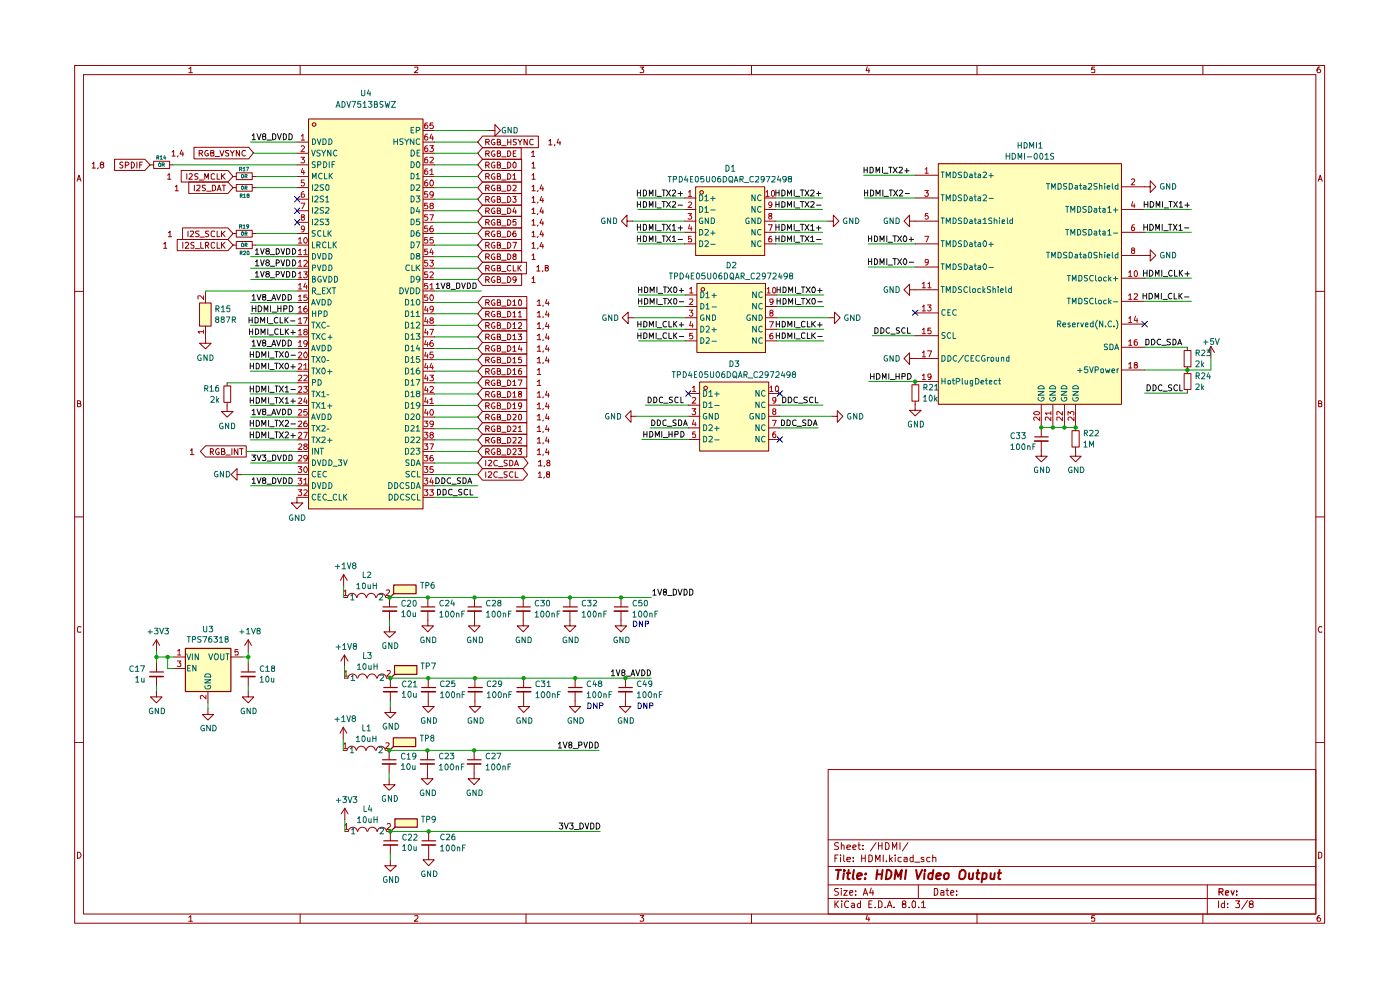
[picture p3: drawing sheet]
<svg xmlns="http://www.w3.org/2000/svg" width="297mm" height="210mm" viewBox="0 0 297 210" stroke-linecap="round" stroke-linejoin="round" font-family="sans-serif">
<g fill="none" stroke="#910000" stroke-width=".21">
<path d="M15.8 13.9h265.2v181.9h-265.2zM17.7 15.8h261.4v178.1h-261.4zM40 14.6l.5-.4v1.2M40 15.4h.8M63.7 13.9v1.9M88 14.3l.6-.1v.5l-.7 .7h.7M111.6 13.9v1.9M135.8 14.2h.8l-.5 .4 .5 .3-.1 .4h-.7M159.4 13.9v1.9M184 14.1l-.3 .9h.8M184.3 14.6v.8M207.3 13.9v1.9"/>
<path d="M232.2 14.2h-.6v.6l.1-.2h.4l.1 .2v.5h-.6M255.2 13.9v1.9M280 14.2a.55 .55 0 0 0-.6 .5l.2 .7h.4l.2-.2v-.3l-.3-.3h-.2l-.3 .3M16.3 38.4l.5-1.2 .4 1.2M16.5 38h.6M279.7 38.4l.4-1.2 .4 1.2M279.7 38h.6M15.8 61.8h1.9M279.1 61.8h1.9M16.4 85.6h.6v-.5l-.6-.1v1.3h.5l.3-.4-.3-.3M279.7 85.6h.5l.2-.3-.2-.3h-.5v1.3h.5l.2-.1v-.4l-.2-.2M15.8 109.6h1.9"/>
<path d="M279.1 109.6h1.9M17.2 133l-.6-.1-.2 .3v.7l.2 .2 .6-.1M280.4 133l-.5-.1-.2 .5 .2 .7 .5-.1M15.8 157.5h1.9M279.1 157.5h1.9M175.7 163.2h103.4v30.7h-103.4zM175.7 178.1h103.4M177.9 178.8l-.6-.1-.3 .4 .1 .2a.56 .56 0 0 1 .6 .3 .56 .56 0 0 1 0 .6h-.7M178.5 179.4l.1-.2 .5 .2v.8M178.5 178.7v1.5M179.7 179.7l.7-.1-.1-.3-.4-.1-.2 .2v.8h.6M180.9 179.7l.7-.1-.2-.4h-.3l-.2 .2v.6l.1 .2h.5"/>
<path d="M182 179.2h.5M182.2 178.7v1.3l.1 .2h.2M183.1 179.3v.1M185.8 178.7l-1.1 1.8M186.4 178.7v1.5M186.4 179.4h.7M187.1 178.7v1.5M187.9 178.7a.8 .8 0 0 1 .8 .6 .8 .8 0 0 1-.3 .9h-.5zM190.9 178.7v1.5M192.6 178.7l-1.2 1.8M16.4 180.8a.65 .65 0 0 1 .8 .6 .65 .65 0 0 1-.8 .6zM40 194.6l.5-.4v1.2"/>
<path d="M40 195.4h.8M63.7 193.9v1.9M88 194.3l.6-.1v.5l-.7 .7h.7M111.6 193.9v1.9M135.8 194.2h.8l-.5 .5 .5 .2-.1 .4h-.7M159.4 193.9v1.9M175.7 190.6h103.4M175.7 187.7h103.4M175.7 183.8h103.4M177.1 191.1v1.4M177.1 182h.4M177.3 191.8l.6 .7"/>
<path d="M177.8 181.4h-.7v1.4M177.9 188.5l-.8 .1v.4l.6 .2 .2 .4-.4 .3-.5-.1M177.9 191.1l-.8 .8M178.3 181.4v.1M178.3 181.9v.9M178.5 188.5v.1M178.5 188.9v1M178.6 191.1v.2M178.6 191.6v.9M179 188.9h.7l-.7 1h.7M179 181.4v1.1l.2 .3M179.7 182.3l.7-.1-.1-.3h-.6v.1v.7h.6"/>
<path d="M180 191.3v-.1a.7 .7 0 0 0-.9 .5 .7 .7 0 0 0 .6 .8l.3-.1M180.3 189.4l.6-.2-.1-.3-.5 .1v.7l.1 .2 .4-.1M180.7 191.7l.4-.1 .2 .2v.7M181 182.6v.2M181 181.9v.1M181.3 191.9l-.7 .3 .2 .3 .5-.1M181.5 189.7v.2M181.5 189v.1M182.5 191.7a.45 .45 0 0 0-.6 .2l.1 .5h.5M182.5 191.1v1.4M182.8 182h.8M182.8 181.4v1.4"/>
<path d="M183.1 180.1v.1M183.1 189.9l.5-1.4 .5 1.4M183.2 189.5h.8M183.6 181.4v1.4M184 194.1l-.3 .9h.8M184.3 181.4h.4a.75 .75 0 0 1 .4 .8 .75 .75 0 0 1-.8 .6zM184.3 194.6v.8M184.3 191.8h.5M184.8 188.4l-.3 1h.8M185 191.1h-.7v1.4h.7M185.2 188.9v1M185.7 192.4v.1"/>
<path d="M185.8 182.8v-1.4l.4 1 .5-1v1.4M186.4 191.1h.3l.4 .3v.8l-.4 .3h-.3zM187.4 181.4v1.4M187.8 192.4v.1M188 182.6v.2M188.2 192.5l.5-1.4 .5 1.4M188.4 192.1h.7M188.7 181.4v1.4M188.9 182.2l.4 .6M189.3 180.2v-1.5l.4 1 .5-1v1.5M189.3 181.9l-.6 .5M189.7 192.4v.1"/>
<path d="M189.9 181.4v.1M189.9 181.9v.9M191.2 181.9h-.5l-.2 .2v.4l.3 .3 .4-.1M191.7 191.8l-.3-.2v-.3l.3-.2 .4 .1v.5l-.7 .2v.5a.48 .48 0 0 0 .7 0 .48 .48 0 0 0 0-.6h-.2M191.8 181.9h.6v.9M192.4 182.2l-.6 .1v.4h.6M192.9 192.4v.1M193.5 191.3l.4-.2 .3 .2-.1 1.1h-.6zM193.7 181.9h-.5l-.2 .2v.4l.3 .3 .4-.1M193.7 181.4v1.4M194.1 182.9h1.1M194.8 187.7v2.9"/>
<path d="M194.9 192.4v.1M195.5 191.5l.4-.4v1.4M195.5 192.5h.8M196 181.9h-.5l-.1 .1 .6 .4v.3h-.6M197.3 181.9h-.5l-.2 .2v.4l.3 .3 .4-.1M197.9 182l.6-.1v.9M197.9 181.4v1.4M198.2 188.5h.5a.83 .83 0 0 1 .2 .9 .83 .83 0 0 1-.7 .5zM199.6 189h.6v.9M200.2 189.2l-.6 .2v.4h.6M200.7 188.9h.6M200.9 188.5v1.2l.4 .2"/>
<path d="M201.7 189.4l.7-.2-.1-.2-.5-.1-.1 .2 .1 .7h.5M202.9 189.7v.2M202.9 189v.1M207.3 193.9v1.9M232.2 194.2h-.6v.6l.1-.1h.4l.1 .1v.5h-.6M255.2 193.9v1.9M256.1 187.7v6.2M258.5 191.1v1.4M259.8 191.7l-.5-.1-.2 .3 .1 .5h.6M259.8 191.1v1.4M260.4 192.4v.1M260.4 191.7v.1"/>
<path d="M262.1 191.1h.9l-.4 .6 .4 .2-.1 .5h-.8M264.7 191l-1.3 1.9M265.3 191.8l-.3-.5a.46 .46 0 0 1 .4-.2 .46 .46 0 0 1 .5 .2l-.1 .4-.7 .2a.43 .43 0 0 0 0 .5 .43 .43 0 0 0 .6 0 .43 .43 0 0 0 .1-.5l-.2-.1M279.7 180.8h.4l.3 .3v.6l-.3 .3h-.4zM280 194.2a.55 .55 0 0 0-.6 .5l.2 .7h.4l.2-.2v-.3l-.3-.2h-.2l-.3 .2"/>
</g>
<path d="M258.6 189.2h.7l.2-.3-.1-.3-.8-.1v1.4M259 189.2l.5 .7M260 189.4l.6-.1-.1-.4-.4 .1-.1 .7 .1 .2h.5M261.2 188.9l.3 1 .3-1M262.3 189.8v.1M262.3 189v.2" fill="none" stroke="#910000" stroke-width=".25"/>
<g fill="none" stroke="#910000" stroke-width=".42">
<path d="M177.3 184.5h1.1M177.9 184.5l-.2 2M179 185.2l-.1 1.3M179.1 184.5v.3M179.6 185.2h.8M180 184.5l-.2 1.7 .4 .3M181.1 184.5l-.2 1.7 .2 .3M181.8 185.9l1-.3v-.3a.6 .6 0 0 0-.9 .2v.9h.7M183.5 186.3v.2M183.7 185.3l.1 .1-.2 .1 .1-.2-.1 .2M186 185.5h1.1M186.1 184.5l-.2 2"/>
<path d="M187.2 184.5l-.2 2M188.2 184.5a.84 .84 0 0 1 .9 .5 1.05 1.05 0 0 1-1.2 1.5zM189.8 186.5l.2-2 .5 1.5 .8-1.5-.2 2M192.2 184.5l-.2 2M194.4 184.5l.3 2 .9-2M196.1 185.2l-.1 1.3M196.2 184.5v.3M197.9 185.3l-.6-.1-.3 .3v.8l.2 .2 .5-.1M198 184.5l-.3 2M198.7 185.9l.9-.3-.1-.3a.6 .6 0 0 0-.8 .2v.9h.7M200.3 185.5a.65 .65 0 0 1 .9-.2v.8l-.3 .4-.6-.2zM203.7 184.9l.4-.4h.3a1.19 1.19 0 0 1 0 1.9 .67 .67 0 0 1-.9-.2z"/>
<path d="M205.6 185.2v1.2l.4 .1 .3-.2M206.5 185.2l-.2 1.3M207.1 185.2h.7M207.5 184.5l-.3 1.7 .4 .3M208.5 185.3l.5-.1 .3 .2v.7l-.5 .4-.5-.1M208.5 185.2l-.3 2M210.2 185.2v1.2l.4 .1 .3-.2M211 185.2l-.1 1.3M211.7 185.2h.7M212 184.5l-.2 1.7 .4 .3"/>
</g>
<g fill="#ffb">
<path d="M83.7 173.7h4.8v1.7h-4.8z"/>
<path d="M42.3 64.3h2.5v4.9h-2.5z"/>
<path d="M83.5 124h4.7v1.9h-4.7z"/>
<path d="M65.4 25.2h24.3v82.8h-24.3z"/>
<path d="M39.3 137.5h9.6v9.1h-9.6z"/>
<path d="M83.4 156.5h4.7v1.8h-4.7z"/>
<path d="M83.7 141.1h4.7v1.9h-4.7z"/>
<path d="M148.4 81h14.7v14.7h-14.7z"/>
<path d="M199.1 34.7h38.8v51.1h-38.8z"/>
<path d="M147.6 39.6h14.6v14.6h-14.6z"/>
<path d="M147.8 60.1h14.6v14.7h-14.6z"/>
</g>
<g fill="none" stroke="#910000" stroke-width=".21">
<path d="M24.3 33.8h6.4l1.1 1.2-1.1 1.2h-6.4zM26.1 34.5h-.6v.4l.5 .2 .1 .3-.3 .2h-.4M26.6 35.1h.5l.2-.5-.2-.2h-.5v1.2M27.9 34.4a.64 .64 0 0 1 .6 .6 .64 .64 0 0 1-.6 .6zM29 34.4v1.2M29.6 35h.5M30.2 34.4h-.6v1.2M31.8 35h.8M32.6 34.2h3.4v1.5h-3.4zM36 35h.7M38.4 36.2h9.9l1.1 1.2-1.1 1.2h-9.9zM39.6 36.8v1.2"/>
<path d="M40 38.6h8.3l1.1 1.2-1.1 1.3h-8.3zM40.1 36.9l.5-.1 .2 .4-.8 .8h.8M41.1 31.2h11.6l1.1 1.2-1.1 1.3h-11.6zM41.2 39.3v1.2M41.7 39.4l.6-.1 .1 .5-.7 .7h.7M42 36.9h-.7v.4l.7 .4-.2 .3h-.5M42.3 32.5l.6-.1 .1-.3-.2-.2h-.5v1.2M42.3 38.2h.9M42.6 32.5l.4 .6M43.4 38v-1.2l.5 .9 .3-.9v1.2M43.6 39.3l-.7 .1v.3l.7 .4-.2 .4-.5-.1M44.1 31.9h-.4a.61 .61 0 0 0-.3 .8 .61 .61 0 0 0 .8 .3v-.4h-.3"/>
<path d="M44.7 32.4h.5l.2-.3-.2-.2h-.5v1.2h.5l.2-.1v-.4l-.3-.2M45 39.3h.6l.1 .2v.7l-.4 .3h-.3zM45.6 36.9h-.1a.45 .45 0 0 0-.7 .2v.7l.2 .2 .6-.1M45.6 33.2h1M46.1 36.8v1.2h.6M46.7 31.9l.4 1.2 .4-1.2M47 36.8v1.2M47.2 39.3h.6M47.2 37.3l.6 .7M47.5 39.3v1.2M47.8 36.8l-.8 .7M48.5 31.9h-.6l-.1 .2 .1 .3 .6 .2v.4h-.7"/>
<path d="M48.9 31.9l.4 .6 .4-.6M49.3 32.5v.6M49.4 37.4h.7M49.4 39.8h.7M50.1 36.7h3.4v1.4h-3.4zM50.1 39.1h3.4v1.5h-3.4zM50.8 31.9v1.2l-.7-1.2v1.2M52.1 32l-.5-.1a.61 .61 0 0 0-.3 .8 .61 .61 0 0 0 .8 .3M53.5 37.4h.8M53.5 39.8h.8M63 37.4h2.4M63 39.8h2.4"/>
<path d="M63 35h2.4M63 30.1h2.4M63 32.5h2.4M65.4 25.2h24.3v82.8h-24.3zM89.7 37.4h2.5M89.7 39.8h2.5M89.7 35h2.5M89.7 30.1h2.5M89.7 32.5h2.5M89.7 27.7h2.5M102.4 28.9h11.8v2.4h-11.8l-1.1-1.2zM102.4 36.2h8.3v2.4h-8.3l-1.1-1.2z"/>
<path d="M102.4 33.8h8.3v2.4h-8.3l-1.1-1.2zM102.4 31.3h8.2v2.5h-8.2l-1.1-1.3zM102.4 38.6h8.3v2.5h-8.3l-1.1-1.3zM103 30.1h.6l.2-.1-.1-.4h-.7v1.1M103 37.4h.6l.2-.1-.1-.4-.7-.1v1.2M103 35.1h.5l.3-.5-.3-.2h-.5v1.2M103 32.6l.7-.1 .1-.3-.2-.2h-.6v1.2M103 39.9h.6l.2-.4-.2-.2h-.6v1.2M103.4 30.1l.4 .6M103.4 37.4l.4 .6M103.4 35.1l.4 .5M103.4 32.6l.4 .6"/>
<path d="M103.4 39.9l.4 .6M103.8 27.7h1.2v-1.3l1.2 1.3-1.2 1.2v-1.2M104.9 29.6h-.4a.61 .61 0 0 0-.3 .7 .61 .61 0 0 0 .8 .4v-.5h-.3M104.9 36.9a.59 .59 0 0 0-.7 .4 .59 .59 0 0 0 .3 .7l.5-.1v-.4h-.3M104.9 34.5l-.1-.1a.64 .64 0 0 0-.6 .6 .64 .64 0 0 0 .5 .6l.3-.1v-.4h-.3M104.9 32h-.4a.67 .67 0 0 0-.3 .7 .67 .67 0 0 0 .5 .5l.3-.2v-.3h-.3M104.9 39.3h-.4a.61 .61 0 0 0-.3 .8 .61 .61 0 0 0 .8 .3v-.4h-.3M105.5 30.1h.4l.3-.2-.2-.3h-.5v1.1h.7v-.5l-.3-.1M105.5 37.4h.4l.3-.2-.1-.3-.6-.1v1.2h.6l.1-.5-.3-.1M105.5 35h.4l.3-.4-.3-.2h-.4v1.2h.5l.2-.1v-.4l-.3-.1M105.5 32.5h.5l.2-.3-.2-.2h-.5v1.2h.5l.2-.2v-.3l-.3-.2M105.5 39.9h.4l.3-.3-.2-.3h-.5v1.2l.7-.1v-.4l-.3-.1"/>
<path d="M106.4 38.2h1M106.4 30.9h1M106.4 35.7h1M106.4 33.3h1M107.7 36.8a.66 .66 0 0 1 .7 .5 .66 .66 0 0 1-.3 .7h-.4zM107.7 34.4a.64 .64 0 0 1 .7 .6 .64 .64 0 0 1-.7 .6zM107.7 32h.4a.66 .66 0 0 1 .3 .8 .66 .66 0 0 1-.7 .4zM107.7 39.3h.4a.66 .66 0 0 1 .3 .7 .66 .66 0 0 1-.7 .5zM107.7 30.1h.7M107.7 29.6v1.1M108.4 29.6v1.1M108.8 37.2l.3-.4v1.2"/>
<path d="M108.8 39.4h.7v.4l-.7 .7h.7M108.8 38h.7M108.9 32.5h.4M109 34.5l.2-.1 .3 .2v.8l-.3 .2a.71 .71 0 0 1-.2-1.1zM109.5 32h-.6v1.2h.6M109.6 29.6h-.6a.47 .47 0 0 0 0 .4 .47 .47 0 0 0 .5 .2v.5h-.6M109.9 29.6l.4 .5 .4-.5M110.3 30.1v.6M111.8 29.6v1.1l-.6-1.1v1.1M113.1 29.6h-.5a.61 .61 0 0 0-.3 .7 .61 .61 0 0 0 .8 .4M147.6 39.6h14.6v14.6h-14.6zM194.1 37.2h5"/>
<path d="M199.1 34.7h38.8v51.1h-38.8zM237.9 39.6h6.1v1.2l1.2-1.2-1.2-1.2v1.2M37.6 50.8h10.7l1.1 1.2-1.1 1.2h-10.7zM38.7 48.3h9.6l1.1 1.2-1.1 1.3h-9.6zM38.8 51.4v1.3M39.3 51.6l.2-.2h.3l.2 .2-.7 1.1h.7M39.9 49v1.2M40.4 49.1l.6-.1 .1 .4-.8 .8h.8M41.1 51.5l-.4-.1-.2 .2 .1 .3 .5 .3v.3l-.1 .2-.5-.1M41.4 52.7h.9M42.3 49h-.6l-.2 .2 .2 .3 .5 .2v.4h-.7M42.4 50.3h1"/>
<path d="M42.6 51.4v1.3h.6M43.6 52.1l.6-.1v-.5l-.6-.1v1.3M43.9 40.6h.9M43.9 52.1l.4 .6M44.3 49h-.6v.5l.5 .2 .1 .3-.3 .2-.4-.1M45.6 49.1l-.6-.1-.2 .3v.7a.52 .52 0 0 0 .8 .1M45.6 51.6l-.5-.2-.3 .3 .1 .8 .2 .2 .5-.2M46.1 40.5l.4-1.2 .4 1.2M46.1 49v1.2h.6M46.1 51.4v1.3h.6M46.2 40.1h.6M47 49v1.2"/>
<path d="M47 51.4v1.3M47.2 49.5l.6 .7M47.2 51.9l.6 .8M47.8 49l-.8 .7M47.8 51.4l-.8 .7M49.4 49.5h.7M49.4 52h.7M50.1 48.9h3.4v1.4h-3.4zM50.1 51.2h3.4v1.5h-3.4zM53.5 49.5h.8M53.5 52h.8M63 49.5h2.4"/>
<path d="M63 52h2.4M63 54.4h2.4M63 56.9h2.4M63 59.3h2.4M63 47.2h2.4M63 44.7h2.4M63 42.3h2.4M89.7 49.5h2.5M89.7 52h2.5M89.7 54.4h2.5M89.7 56.9h2.5M89.7 59.3h2.5"/>
<path d="M89.7 47.2h2.5M89.7 44.7h2.5M89.7 42.3h2.5M102.4 58.1h8.3v2.4h-8.3l-1.1-1.2zM102.4 55.6h9.3v2.5h-9.3l-1.1-1.2zM102.4 53.2h8.3v2.4h-8.3l-1.1-1.2zM102.4 48.3h8.3v2.5h-8.3l-1.1-1.3zM102.4 50.8h8.3v2.4h-8.3l-1.1-1.2zM102.4 43.5h8.3v2.4h-8.3l-1.1-1.2zM102.4 45.9h8.3v2.4h-8.3l-1.1-1.1zM102.4 41.1h8.3v2.4h-8.3l-1.1-1.2zM103 59.4l.7-.1 .1-.4-.3-.2h-.5v1.2"/>
<path d="M103 56.9h.6l.2-.4-.2-.2h-.6v1.2M103 54.5h.5l.3-.2-.1-.4-.7-.1v1.2M103 49.6l.7-.1 .1-.3-.2-.2h-.6v1.2M103 52.1h.5l.3-.5-.3-.2h-.5v1.3M103 44.8h.5l.3-.3-.1-.3-.7-.1v1.2M103 47.2h.6l.2-.2-.1-.3-.7-.1v1.2M103 42.3h.7l.1-.4-.3-.2h-.5v1.2M103.4 59.4l.4 .5M103.4 56.9l.4 .6M103.4 54.5l.4 .5M103.4 49.6l.4 .6M103.4 52.1l.4 .6"/>
<path d="M103.4 44.8l.4 .5M103.4 47.2l.4 .6M103.4 42.3l.4 .6M104.9 58.8l-.1-.1a.6 .6 0 0 0-.6 .6 .6 .6 0 0 0 .7 .6l.1-.5h-.3M104.9 56.3h-.4a.61 .61 0 0 0-.3 .8 .61 .61 0 0 0 .8 .3v-.4h-.3M104.9 53.9a.59 .59 0 0 0-.7 .4 .59 .59 0 0 0 .3 .7h.5v-.5h-.3M104.9 49h-.4a.61 .61 0 0 0-.3 .8 .61 .61 0 0 0 .8 .3v-.4h-.3M104.9 51.5l-.1-.1a.64 .64 0 0 0-.6 .6 .64 .64 0 0 0 .5 .7l.3-.2v-.4h-.3M104.9 44.2l-.1-.1a.66 .66 0 0 0-.6 .5 .66 .66 0 0 0 .3 .7l.5-.1v-.4h-.3M104.9 46.7a.59 .59 0 0 0-.7 .3 .59 .59 0 0 0 .3 .8l.5-.1v-.5h-.3M104.9 41.7h-.1a.6 .6 0 0 0-.6 .6 .6 .6 0 0 0 .7 .5l.1-.4h-.3M105.5 59.3h.5l.2-.4-.3-.2h-.4v1.2h.5l.2-.1v-.4l-.3-.1"/>
<path d="M105.5 56.9h.4l.3-.4-.2-.2h-.5v1.2h.5l.2-.1v-.4l-.3-.1M105.5 54.4h.4l.3-.2-.1-.3-.6-.1v1.2h.6l.1-.5-.3-.1M105.5 49.5h.5l.2-.3-.2-.2h-.5v1.2h.5l.2-.1v-.4l-.3-.2M105.5 52l.6-.1 .1-.3-.3-.2h-.4v1.3h.5l.2-.2v-.4l-.3-.1M105.5 44.7l.6-.1v-.4l-.6-.1v1.2h.6l.1-.5-.3-.1M105.5 47.2h.4l.3-.3-.1-.2-.6-.1v1.2h.6l.1-.6h-.3M105.5 42.3h.5l.2-.4-.3-.2h-.4v1.2h.5l.2-.1v-.4l-.3-.1M106.4 40.6h1M106.4 50.3h1M106.4 52.7h1M106.4 57.6h1M106.4 55.2h1"/>
<path d="M106.4 45.5h1M106.4 47.9h1M106.4 43h1M107.7 58.7a.64 .64 0 0 1 .7 .6 .64 .64 0 0 1-.7 .6zM107.7 53.8a.66 .66 0 0 1 .7 .5 .66 .66 0 0 1-.3 .7h-.4zM107.7 49h.4a.66 .66 0 0 1 .3 .8 .66 .66 0 0 1-.7 .4zM107.7 51.4a.64 .64 0 0 1 .7 .6 .64 .64 0 0 1-.7 .7zM107.7 44.1a.66 .66 0 0 1 .7 .4 .66 .66 0 0 1-.3 .8h-.4zM107.7 46.6a.66 .66 0 0 1 .7 .4 .66 .66 0 0 1-.3 .8h-.4zM107.7 41.7a.64 .64 0 0 1 .7 .6 .64 .64 0 0 1-.7 .6zM108.4 56.4l-.5-.1a.61 .61 0 0 0-.3 .8 .61 .61 0 0 0 .8 .3M108.8 51.4h.8l-.5 1.3"/>
<path d="M108.8 41.7h.7l-.4 .5 .4 .1v.5l-.2 .1h-.3l-.2-.1M108.9 56.3v1.2h.6M109.1 54.4l-.3-.3 .1-.2h.6v.4l-.4 .1-.3 .2 .2 .4h.5v-.5l-.2-.1M109.1 44l-.3 1h.8M109.4 49l-.4 .1-.2 .9 .3 .2 .4-.1v-.6l-.4-.1-.3 .3M109.4 44.5v.8M109.5 59.3l-.1 .1h-.4l-.2-.1v-.4l.3-.2 .4 .1v.8l-.2 .3h-.3M109.5 46.6h-.6l-.1 .6 .2-.2h.3l.2 .2v.5h-.7M109.9 56.3v1.2M110.1 56.8l.5 .7M110.6 56.3l-.7 .7M133 46.9v1.2l-1.2-1.2 1.2-1.3v1.3h1.2"/>
<path d="M145.2 42h2.4M145.2 44.5h2.4M145.2 46.9h2.4M145.2 49.3h2.4M145.2 51.7h2.4M162.2 42h2.4M162.2 44.5h2.4M162.2 46.9h2.4M162.2 49.3h2.4M162.2 51.7h2.4M175.6 46.9h1.2v1.2l1.2-1.2-1.2-1.3v1.3M193 46.9v1.2l-1.2-1.2 1.2-1.3v1.3h6.1"/>
<path d="M194.1 42h5M194.1 51.7h5M194.1 56.6h5M237.9 54.2h6.1v1.2l1.2-1.2-1.2-1.2v1.2M237.9 59h4.9M237.9 44.5h4.9M237.9 49.3h4.9M42.3 64.3h2.5v4.9h-2.5zM43.6 69.2v3.6h-1.3l1.3 1.2 1.2-1.2h-1.2M43.6 61.8v2.5M63 61.7h2.4M63 64.2h2.4"/>
<path d="M63 66.5h2.4M63 69h2.4M63 71.5h2.4M63 73.9h2.4M63 76.3h2.4M63 78.7h2.4M89.7 61.7h2.5M89.7 64.2h2.5M89.7 66.5h2.5M89.7 69h2.5M89.7 71.5h2.5M89.7 73.9h2.5"/>
<path d="M89.7 76.3h2.5M89.7 78.7h2.5M102.4 79.9h9.4v2.5h-9.4l-1.1-1.2zM102.4 77.6h9.4v2.3h-9.4l-1.1-1.2zM102.4 75.1h9.4v2.5h-9.4l-1.1-1.3zM102.4 72.6h9.4v2.5h-9.4l-1.1-1.2zM102.4 70.2h9.4v2.4h-9.4l-1.1-1.1zM102.4 67.8h9.4v2.4h-9.4l-1.1-1.2zM102.4 65.4h9.4v2.4h-9.4l-1.1-1.3zM102.4 62.9h9.4v2.5h-9.4l-1.1-1.2zM103 78.8h.5l.3-.4-.3-.3h-.5v1.3M103 76.4l.7-.1 .1-.4-.2-.1h-.6v1.2"/>
<path d="M103 73.9h.6l.2-.2-.1-.3-.7-.1v1.2M103 71.5h.5l.3-.2-.1-.3-.7-.1v1.2M103 69.1l.7-.1 .1-.3-.3-.3h-.5v1.3M103 66.6l.7-.1 .1-.3-.2-.2h-.6v1.2M103 64.2h.6l.2-.2-.1-.3-.7-.1v1.2M103.4 78.8l.4 .6M103.4 76.4l.4 .6M103.4 73.9l.4 .6M103.4 71.5l.4 .6M103.4 69.1l.4 .6M103.4 66.6l.4 .6M103.4 64.2l.4 .6"/>
<path d="M104.9 78.2l-.1-.1a.64 .64 0 0 0-.6 .6 .64 .64 0 0 0 .5 .7l.3-.2v-.4h-.3M104.9 75.8h-.4a.67 .67 0 0 0-.3 .7 .67 .67 0 0 0 .5 .5l.3-.1v-.4h-.3M104.9 73.3h-.4a.61 .61 0 0 0-.3 .8 .61 .61 0 0 0 .8 .3v-.4h-.3M104.9 71a.59 .59 0 0 0-.7 .3 .59 .59 0 0 0 .3 .8l.5-.1v-.5h-.3M104.9 68.5l-.1-.1a.6 .6 0 0 0-.6 .7 .6 .6 0 0 0 .7 .5l.1-.4h-.3M104.9 66h-.4a.61 .61 0 0 0-.3 .8 .61 .61 0 0 0 .8 .3v-.4h-.3M104.9 63.7a.59 .59 0 0 0-.7 .3 .59 .59 0 0 0 .3 .8l.5-.1v-.4h-.3M105.5 78.7h.4l.3-.3-.3-.3h-.4v1.3h.5l.2-.2v-.4l-.3-.1M105.5 76.3h.5l.2-.4-.2-.1h-.5v1.2h.5l.2-.1v-.4l-.3-.2M105.5 73.9h.4l.3-.2-.2-.4h-.5v1.2l.7-.1v-.4l-.3-.1M105.5 71.5l.6-.1v-.4l-.6-.1v1.2h.6l.1-.6h-.3M105.5 69h.5l.2-.3-.3-.3h-.4v1.3h.5l.2-.2v-.3l-.3-.2"/>
<path d="M105.5 66.5h.5l.2-.3-.2-.2h-.5v1.2h.5l.2-.1v-.4l-.3-.2M105.5 64.2h.4l.3-.3-.1-.2-.6-.1v1.2h.6l.1-.5-.3-.1M106.4 79.5h1M106.4 77h1M106.4 74.7h1M106.4 72.2h1M106.4 60h1M106.4 69.8h1M106.4 67.3h1M106.4 64.9h1M107.7 78.1a.64 .64 0 0 1 .7 .7 .64 .64 0 0 1-.7 .6zM107.7 75.8h.4a.66 .66 0 0 1 .3 .7 .66 .66 0 0 1-.7 .5z"/>
<path d="M107.7 73.3h.4a.66 .66 0 0 1 .3 .8 .66 .66 0 0 1-.7 .4zM107.7 70.9a.66 .66 0 0 1 .7 .4 .66 .66 0 0 1-.3 .8h-.4zM107.7 68.4a.64 .64 0 0 1 .7 .6 .64 .64 0 0 1-.7 .7zM107.7 66h.4a.66 .66 0 0 1 .3 .8 .66 .66 0 0 1-.7 .4zM107.7 63.6a.66 .66 0 0 1 .7 .4 .66 .66 0 0 1-.3 .8h-.4zM108.8 78.5h.2l.1-.4v1.3M108.8 76.1l.3-.3v1.2M108.8 73.7l.3-.4v1.2M108.8 71.2l.3-.3v1.2M108.8 68.8h.2l.1-.4v1.3M108.8 66.4l.3-.4v1.2M108.8 63.9l.3-.3v1.2"/>
<path d="M108.8 79.4h.7M108.8 77h.7M108.8 74.5h.7M108.8 72.1h.7M108.8 69.7h.7M108.8 67.2h.7M108.8 64.8h.7M109.9 70.9h.8l-.5 .5h.4v.7l-.7-.1M110 68.6l.4-.2 .3 .4-.8 .9h.8M110 66.4l.3-.4v1.2M110 67.2h.7M110.1 63.7l.3-.1a.86 .86 0 0 1 .1 1.2l-.4-.1z"/>
<path d="M110.2 73.2l-.2 .9h.7M110.6 78.1h-.3a.93 .93 0 0 0-.2 1.2h.5l.1-.5-.1-.1h-.5l-.1 .1M110.6 75.8h-.5l-.1 .5h.6v.6h-.6M110.6 73.7v.8M133.3 67.4v1.3l-1.3-1.3 1.3-1.2v1.2h1.2M145.4 62.6h2.4M145.4 65h2.4M145.4 67.4h2.4M145.4 69.9h2.4M145.4 72.3h2.4M147.8 60.1h14.6v14.7h-14.6zM162.4 62.6h2.4"/>
<path d="M162.4 65h2.4M162.4 67.4h2.4M162.4 69.9h2.4M162.4 72.3h2.4M175.8 67.4h1.2v1.3l1.2-1.3-1.2-1.2v1.2M193 76v1.3l-1.2-1.3 1.2-1.2v1.2h6.1M193 61.5v1.2l-1.2-1.2 1.2-1.2v1.2h6.1M194.1 66.4h5M194.1 71.2h5M237.9 63.9h4.9M237.9 68.8h4.9M237.9 73.7h4.9"/>
<path d="M237.9 78.5h4.9M251.2 74.3h1.4v3.5h-1.4zM251.2 79.2h1.4v3.4h-1.4zM251.9 73.7v.6M251.9 77.8v1.4M256.9 73.5l-.7 1.3M256.9 73.5v2.4M256.9 73.5l.7 1.3M43.6 94.6h8.6v2.3h-8.6l-1.1-1.1zM44.6 95.8h.4l.3-.4-.3-.2h-.4v1.2M44.9 95.8l.4 .6M46.5 95.3l-.2-.1a.64 .64 0 0 0-.6 .6 .64 .64 0 0 0 .5 .6h.3v-.5h-.3"/>
<path d="M47 95.8l.6-.1v-.4l-.6-.1v1.2h.5l.3-.4-.4-.2M47.5 81.9h1.4v3.4h-1.4zM47.9 96.5h1M48.2 85.3v2h-1.2l1.2 1.2 1.2-1.2h-1.2M48.2 81.2v.7M49.2 95.2v1.2M50.5 95.2v1.2l-.8-1.2v1.2M50.8 95.2h.8M51.2 95.2v1.2M63 81.2h2.4M63 83.6h2.4M63 86h2.4"/>
<path d="M63 88.5h2.4M63 90.9h2.4M63 93.3h2.4M63 95.8h2.4M63 98.2h2.4M89.7 81.2h2.5M89.7 83.6h2.5M89.7 86h2.5M89.7 88.5h2.5M89.7 90.9h2.5M89.7 93.3h2.5M89.7 95.8h2.5"/>
<path d="M89.7 98.2h2.5M102.4 87.3h9.4v2.4h-9.4l-1.1-1.2zM102.4 96.9h8.6l1 1.3-1 1.2h-8.6l-1.1-1.2zM102.4 99.4h8.5l1 1.3-1 1.2h-8.5l-1.1-1.2zM102.4 94.6h9.4v2.3h-9.4l-1.1-1.1zM102.4 89.7h9.4v2.4h-9.4l-1.1-1.2zM102.4 92.1h9.4v2.5h-9.4l-1.1-1.3zM102.4 84.8h9.4v2.5h-9.4l-1.1-1.3zM102.4 82.4h9.4v2.4h-9.4l-1.1-1.2zM103 88.6h.5l.3-.3-.1-.3-.7-.1v1.2M103 95.8h.5l.3-.4-.3-.2h-.5v1.2M103 90.9h.6l.2-.1-.1-.4-.7-.1v1.2"/>
<path d="M103 93.4l.7-.1 .1-.3-.2-.2h-.6v1.2M103 86.1l.7-.1 .1-.3-.3-.3h-.5v1.3M103 81.2h.6l.2-.2-.1-.3-.7-.1v1.2M103 83.7h.6l.2-.5-.2-.1h-.6v1.1M103 97.6v1.2M103.4 88.6l.4 .5M103.4 95.8l.4 .6M103.4 90.9l.4 .6M103.4 93.4l.4 .6M103.4 86.1l.4 .6M103.4 81.2l.4 .6M103.4 83.7l.4 .5"/>
<path d="M103.6 97.7l.5-.1 .2 .4-.8 .8h.8M104.9 88l-.1-.1a.66 .66 0 0 0-.6 .5 .66 .66 0 0 0 .3 .7l.5-.1v-.4h-.3M104.9 95.3l-.1-.1a.64 .64 0 0 0-.6 .6 .64 .64 0 0 0 .5 .6l.3-.1v-.4h-.3M104.9 90.4a.59 .59 0 0 0-.7 .4 .59 .59 0 0 0 .3 .7l.5-.1v-.4h-.3M104.9 92.8h-.4a.61 .61 0 0 0-.3 .8 .61 .61 0 0 0 .8 .3v-.4h-.3M104.9 85.5l-.1-.1a.6 .6 0 0 0-.6 .7 .6 .6 0 0 0 .7 .5l.1-.4h-.3M104.9 80.7a.59 .59 0 0 0-.7 .3 .59 .59 0 0 0 .3 .8l.5-.1v-.4h-.3M104.9 83.1h-.4a.61 .61 0 0 0-.3 .7 .61 .61 0 0 0 .8 .4v-.5h-.3M105.5 88.5l.6-.1v-.4l-.6-.1v1.2h.6l.1-.5-.3-.1M105.5 97.7a.61 .61 0 0 0-.8 .3 .61 .61 0 0 0 .3 .8l.5-.1M105.5 95.8l.6-.1 .1-.3-.3-.2h-.4v1.2h.5l.2-.1v-.4l-.3-.1M105.5 90.9h.4l.3-.2-.1-.3-.6-.1v1.2h.6l.1-.5-.3-.1"/>
<path d="M105.5 93.3h.5l.2-.3-.2-.2h-.5v1.2h.5l.2-.1v-.4l-.3-.2M105.5 86h.5l.2-.3-.3-.3h-.4v1.3h.5l.2-.2v-.3l-.3-.2M105.5 81.2h.4l.3-.3-.1-.2-.6-.1v1.2h.6l.1-.5-.3-.1M105.5 83.7h.4l.3-.5-.2-.1h-.5v1.1h.5h.2v-.5h-.3M105.8 99h.9M106.4 96.5h1M106.4 89.2h1M106.4 91.7h1M106.4 94.1h1M106.4 86.8h1M106.4 82h1M106.4 84.3h1"/>
<path d="M107.6 97.7h-.7v.3l.7 .5-.2 .3h-.5M107.7 87.9a.66 .66 0 0 1 .7 .4 .66 .66 0 0 1-.3 .8h-.4zM107.7 95.2a.64 .64 0 0 1 .7 .6 .64 .64 0 0 1-.7 .6zM107.7 90.3a.66 .66 0 0 1 .7 .5 .66 .66 0 0 1-.3 .7h-.4zM107.7 92.8h.4a.66 .66 0 0 1 .3 .7 .66 .66 0 0 1-.7 .5zM107.7 85.4a.64 .64 0 0 1 .7 .7 .64 .64 0 0 1-.7 .6zM107.7 80.6a.66 .66 0 0 1 .7 .4 .66 .66 0 0 1-.3 .8h-.4zM107.7 83.1h.4a.66 .66 0 0 1 .3 .7 .66 .66 0 0 1-.7 .4zM108.1 97.6l.7 .3v.7l-.3 .2h-.4zM108.8 88h.7v.4l-.7 .7h.7M108.8 95.3l.2-.1h.3l.2 .1v.4l-.7 .7h.7M108.8 90.4h.7v.4l-.7 .7h.7"/>
<path d="M108.8 92.9h.7v.4l-.7 .7h.7M108.8 85.9l.3-.5v1.3M108.8 80.9l.3-.3v1.2M108.8 83.4l.3-.3v1.1M108.8 86.7h.7M108.8 81.8h.7M108.8 84.2h.7M109.1 98.8l.5-1.2 .4 1.2M109.3 98.5h.6M109.9 95.2h.8l-.5 .5h.4v.7h-.5l-.2-.1M109.9 80.6h.8l-.5 1.2M110 90.7l.3-.4v1.2"/>
<path d="M110 92.9l.6-.1 .1 .3-.8 .9h.8M110 91.5h.7M110.1 88l.3-.1a.91 .91 0 0 1 .1 1.2l-.4-.1zM110.2 83.6l-.2-.3 .1-.2h.5a.44 .44 0 0 1-.1 .4 .44 .44 0 0 1-.4 .2 .35 .35 0 0 0 0 .5 .35 .35 0 0 0 .5-.1 .35 .35 0 0 0-.2-.5M110.7 86l-.1 .2h-.5l-.1-.2 .1-.5 .3-.1 .2 .2a.85 .85 0 0 1-.3 1.1h-.2M133.9 88.3v1.3l-1.2-1.3 1.2-1.2v1.2h1.1M146.1 83.5h2.3M146.1 85.9h2.3M146.1 88.3h2.3M146.1 90.8h2.3M146.1 93.2h2.3M148.4 81h14.7v14.7h-14.7z"/>
<path d="M163.1 83.5h2.3M163.1 85.9h2.3M163.1 88.3h2.3M163.1 90.8h2.3M163.1 93.2h2.3M176.4 88.3h1.2v1.3l1.2-1.3-1.2-1.2v1.2M193.5 81.6h1.4v3.5h-1.4zM194.1 85.1v1.9h1.3l-1.3 1.2-1.1-1.2h1.1M199.1 80.9h-5v.7M220.9 93.6v3.2h1.3l-1.3 1.2-1.2-1.2h1.2M220.9 85.8v6.8M223.4 85.8v4.9"/>
<path d="M225.8 85.8v4.9M227.4 91.4h1.5v3.4h-1.5zM228.2 94.8v2h1.2l-1.2 1.2-1.2-1.2h1.2M228.2 85.8v5.6M251.9 82.6v.8M50.3 100.7v1.2l-1.3-1.2 1.3-1.3v1.3h1.2M63 100.7h2.4M63 103h2.4M65.4 105.5h-2.4v1.2h-1.2l1.2 1.3 1.3-1.3h-1.3M89.7 100.7h2.5M89.7 103h2.5M89.7 105.5h2.5"/>
<path d="M103 100.1v1.2M103.6 100.2l.5-.1 .2 .3-.8 .9h.8M105.5 100.2l-.5-.1a.61 .61 0 0 0-.2 .7 .61 .61 0 0 0 .7 .4M105.8 101.3h.9M107.6 100.1l-.7 .1v.3l.7 .4-.2 .4-.5-.1M108.8 100.2l-.5-.1a.61 .61 0 0 0-.2 .7 .61 .61 0 0 0 .7 .4M109.3 100.1v1.2h.6M33.2 135.7l-.8 1.2M33.2 135.7v2.5M33.2 135.7l.7 1.2M36.8 139.4h2.5M48.9 139.4h2.5"/>
<path d="M52.7 135.7l-.8 1.2M52.7 135.7v2.5M52.7 135.7l.6 1.2M72.9 126.7h.8M72.9 121.8l-.7 1.3M72.9 121.8v2.5M72.9 121.8l.8 1.3M73.1 138.9l-.8 1.3M73.1 138.9v2.5M73.1 138.9l.7 1.3M73.7 126.7a.97 .97 0 0 1 1-.8 .97 .97 0 0 1 .9 .8M75.7 126.7a.97 .97 0 0 1 1-.8 .97 .97 0 0 1 1 .8"/>
<path d="M77.8 126.7a.97 .97 0 0 1 .9-.8 .97 .97 0 0 1 1 .8M79.9 126.7a.97 .97 0 0 1 1-.8 .97 .97 0 0 1 .9 .8M82 126.7h.6M82.6 132.8v1.2h1.3l-1.3 1.2-1.1-1.2h1.1M82.6 126.7h.1M82.6 126.7v2M82.6 129.6v2M90.8 129.6v3.2h1.1l-1.1 1.2-1.3-1.2h1.3M90.8 126.7v2M100.7 129.6v3.2h1.2l-1.2 1.2-1.3-1.2h1.3M100.7 126.7v2M111 129.6v3.2h1.2l-1.2 1.2-1.3-1.2h1.3"/>
<path d="M111 126.7v2M120.9 129.6v3.2h1.3l-1.3 1.2-1.2-1.2h1.2M120.9 126.7v2M131.7 129.6v3.2h1.2l-1.2 1.2-1.2-1.2h1.2M131.7 126.7v2M33.2 146.6v1.2h1.2l-1.2 1.3-1.3-1.3h1.3M33.2 140.5v2M33.2 143.5v2M36.8 141.8h2.5M44.1 150.3v1.3h1.2l-1.2 1.1-1.2-1.1h1.2M44.1 146.6v2.5M52.7 146.6v1.2h1.1l-1.1 1.3-1.3-1.3h1.3"/>
<path d="M52.7 140.5v2M52.7 143.5v2M72.8 159.2h.8M72.8 154.3l-.7 1.2M72.8 154.3v2.4M72.8 154.3l.8 1.2M73.1 143.9h.7M73.6 159.2a.97 .97 0 0 1 1-.9 .97 .97 0 0 1 1 .9M73.8 143.8a.97 .97 0 0 1 1-.8 .97 .97 0 0 1 .9 .8M75.7 159.2a.97 .97 0 0 1 .9-.9 .97 .97 0 0 1 1 .9M75.9 143.8a.97 .97 0 0 1 1-.8 .97 .97 0 0 1 .9 .8M77.7 159.2a.97 .97 0 0 1 1-.9 .97 .97 0 0 1 .9 .9"/>
<path d="M77.9 143.8a.97 .97 0 0 1 1-.8 .97 .97 0 0 1 1 .8M79.8 159.2a.97 .97 0 0 1 1-.9 .97 .97 0 0 1 .9 .9M80.1 143.8a.97 .97 0 0 1 .9-.8 .97 .97 0 0 1 1 .8M81.9 159.2h.7M82 143.9h.8M82.6 159.2h.1M82.6 159.2v1.9M82.8 143.9h.1M82.8 149.9v1.2h1.2l-1.2 1.2-1.2-1.2h1.2M82.8 143.9v1.9M82.8 146.7v2M90.7 159.2v1.9"/>
<path d="M90.8 146.7v3.2h1.3l-1.3 1.2-1.1-1.2h1.1M90.8 143.9v1.9M100.6 159.2v1.9M100.8 146.7v3.2h1.2l-1.2 1.2-1.2-1.2h1.2M100.8 143.9v1.9M111.1 146.7v3.2h1.3l-1.3 1.2-1.2-1.2h1.2M111.1 143.9v1.9M122 146.7v3.2h1.2l-1.2 1.2-1.2-1.2h1.2M122 143.9v1.9M132.7 146.7v3.2h1.2l-1.2 1.2-1.3-1.2h1.3M132.7 143.9v1.9M73.2 171.5l-.8 1.1"/>
<path d="M73.2 171.5v2.4M73.2 171.5l.6 1.1M73.2 176.4h.6M73.9 176.4a.97 .97 0 0 1 .9-.9 .97 .97 0 0 1 1 .9M75.9 176.4a.97 .97 0 0 1 1-.9 .97 .97 0 0 1 .9 .9M78 176.4a.97 .97 0 0 1 1-.9 .97 .97 0 0 1 1 .9M80.1 176.4a.97 .97 0 0 1 .9-.9 .97 .97 0 0 1 1 .9M82.1 176.4h.7M82.6 165.2v1.3h1.2l-1.2 1.1-1.2-1.1h1.2M82.6 162.1v1.9M82.8 176.4h.1M82.8 176.4v1.9"/>
<path d="M82.8 179.2v2M90.7 162.1v3.1h1.2l-1.2 1.3-1.3-1.3h1.3M90.9 179.2v3.2h1.2l-1.2 1.2-1.2-1.2h1.2M90.9 176.4v1.9M100.6 162.1v3.1h1.2l-1.2 1.3-1.3-1.3h1.3M82.8 182.4v1.2h1.3l-1.3 1.2-1.2-1.2h1.2"/>
<circle cx="66.6" cy="26.4" r=".38"/>
<circle cx="148.8" cy="40.8" r=".38"/>
<circle cx="149.1" cy="61.4" r=".38"/>
<circle cx="149.7" cy="82.3" r=".38"/>
</g>
<g fill="none" stroke="#910000" stroke-width=".34">
<path d="M219.5 93.6h2.8M81.2 129.6h3M89.3 129.6h2.9M99.2 129.6h2.9M109.6 129.6h2.8M119.5 129.6h2.9M130.3 129.6h2.9M31.8 143.5h2.8M51.1 143.5h3M81.4 146.7h2.8M89.4 146.7h3M99.3 146.7h3"/>
<path d="M109.6 146.7h3M120.6 146.7h2.8M131.2 146.7h2.9M81.1 162.1h2.9M81.4 179.2h2.9M89.2 162.1h2.9M89.5 179.2h2.9M99.1 162.1h2.9"/>
</g>
<g fill="none" stroke="#910000" stroke-width=".25">
<path d="M219.5 92.7h2.9M39.3 137.5h9.7v9.2h-9.7zM81.2 128.7h3M83.5 124.1h4.8v1.8h-4.8zM83.5 125.9l-.8 .9M89.4 128.7h2.8M99.3 128.7h2.9M109.6 128.7h2.9M119.5 128.7h3M130.3 128.7h2.9M31.8 142.5h2.9M51.2 142.5h2.9"/>
<path d="M81.4 145.8h2.9M83.4 156.5h4.8v1.9h-4.8zM83.4 158.4l-.8 .8M83.7 141.2h4.7v1.8h-4.7zM83.7 143l-.9 .9M89.5 145.8h2.9M99.4 145.8h2.9M109.7 145.8h3M120.6 145.8h2.9M131.3 145.8h2.9M81.2 161.2h2.8M81.4 178.4h3"/>
<path d="M83.8 173.7h4.7v1.8h-4.7zM83.8 175.5l-1 .9M89.2 161.2h3M89.5 178.4h2.9M99.2 161.2h2.9"/>
</g>
<g fill="none" stroke="#0f0f0f" stroke-width=".21">
<path d="M53.5 28.8l.3-.4v1.2M53.5 29.6h.7M54.5 28.4l.5 1.2 .4-1.2M55.9 29l-.2-.5 .2-.1h.4v.5l-.6 .1v.5l.2 .1h.4l.1-.2-.1-.4h-.2M56.6 29.7h1M57.8 28.4a.52 .52 0 0 1 .7 .3v.6a.52 .52 0 0 1-.7 .3zM58.8 28.4l.5 1.2 .4-1.2M60.1 28.4a.64 .64 0 0 1 .7 .6 .64 .64 0 0 1-.7 .6zM61.3 28.4a.52 .52 0 0 1 .7 .3v.6a.52 .52 0 0 1-.7 .3zM183.3 35.5v1.2M183.3 36.1h.7M184 35.5v1.2"/>
<path d="M184.6 35.5h.5l.2 .2v.7l-.4 .3h-.3zM185.8 36.7v-1.2l.4 .8 .4-.8v1.2M187.2 35.5v1.2M187.5 36.7h.9M188.6 35.5h.6M188.9 35.5v1.2M189.5 35.5l.8 1.2M190.3 35.5l-.8 1.2M190.8 35.6l.5-.1 .1 .3-.7 .9h.7M191.9 36.2h1M192.4 35.7v1M54.2 53.1l.3-.4v1.2"/>
<path d="M54.2 57.9l.3-.3v1.2M54.2 55.5h.2l.1-.4v1.3M54.2 53.9h.8M54.2 58.8h.8M54.2 56.4h.8M55.3 52.7l.3 1.2 .5-1.2M55.3 57.6l.3 1.2 .5-1.2M55.3 55.1l.3 1.3 .5-1.3M56.6 53.3l-.2-.4 .2-.2h.4l.2 .3-.3 .3h-.3l-.2 .2 .2 .4 .5-.1 .1-.1-.3-.4M56.6 58.1l-.2-.3 .1-.1h.6v.3l-.5 .1-.2 .2 .2 .5h.4l.2-.2v-.3l-.3-.2M56.6 55.7l-.2-.3 .2-.3h.3l.3 .4-.8 .4v.2l.2 .3h.3l.3-.3v-.2l-.3-.2M57.3 54h1"/>
<path d="M57.3 58.9h1M57.3 56.5h1M58.6 52.7h.4a.66 .66 0 0 1 .2 .8 .66 .66 0 0 1-.6 .4zM58.6 58.3h.4l.3-.3-.1-.3-.6-.1v1.2M58.6 55.8l.6-.1 .1-.3-.3-.3h-.4v1.3M59.6 52.7l.4 1.2 .4-1.2M59.6 57.6l.4 1.2 .4-1.2M59.6 55.1l.4 1.3 .4-1.3M60.8 52.7h.5l.2 .3v.7l-.4 .2h-.3zM60.8 57.6h.3l.4 .2v.7l-.2 .3h-.5zM60.8 55.1h.3l.4 .4v.6l-.4 .3h-.3zM62.1 52.7h.4a.66 .66 0 0 1 .2 .8 .66 .66 0 0 1-.6 .4z"/>
<path d="M62.1 57.6a.66 .66 0 0 1 .6 .4 .66 .66 0 0 1-.2 .8h-.4zM62.1 55.1a.64 .64 0 0 1 .6 .7 .64 .64 0 0 1-.6 .6zM135.2 43.4h.7M135.2 48.2h.7M135.2 40.3v1.3M135.2 42.8v1.1M135.2 47.6v1.3M135.2 50v1.2M135.2 50.6h.7M135.2 40.9h.7M135.9 40.3v1.3M135.9 42.8v1.1"/>
<path d="M135.9 47.6v1.3M135.9 50v1.2M136.5 50h.3l.4 .3v.7l-.2 .2h-.5zM136.5 47.6l.5 .1 .2 .2v.6l-.4 .4h-.3zM136.5 42.8h.3l.4 .2v.7l-.2 .2h-.5zM136.5 40.3l.5 .1 .2 .2v.6l-.4 .4h-.3zM137.8 51.2v-1.2l.3 .9 .4-.9v1.2M137.8 48.9v-1.3l.3 .9 .4-.9v1.3M137.8 43.9v-1.1l.3 .8 .4-.8v1.1M137.8 41.6v-1.3l.3 .8 .4-.8v1.3M139.1 40.3v1.3M139.1 42.8v1.1"/>
<path d="M139.1 47.6v1.3M139.1 50v1.2M139.4 44.1h.9M139.4 48.9h.9M139.4 51.4h.9M139.4 41.7h.9M140.5 42.8h.6M140.5 47.6h.6M140.5 50h.6M140.5 40.3h.6M140.8 40.3v1.3M140.8 42.8v1.1"/>
<path d="M140.8 47.6v1.3M140.8 50v1.2M141.4 50l.8 1.2M141.4 47.6l.8 1.3M141.4 42.8l.8 1.1M141.4 40.3l.8 1.3M142.2 50l-.8 1.2M142.2 47.6l-.8 1.3M142.2 42.8l-.8 1.1M142.2 40.3l-.8 1.3M142.7 50.4l.3-.4v1.2M142.7 47.9l.3-.3v1.3"/>
<path d="M142.7 42.8h.4l.2 .3-.7 .8h.7M142.7 40.5l.4-.2 .2 .3-.7 1h.7M142.7 48.9h.6M142.7 51.2h.6M143.9 43.5h.9M143.9 48.3h.9M143.9 50.8h.9M143.9 41.1h.9M144.4 40.6v1M144.4 47.9v1M164.6 43.4h.7M164.6 48.2h.7"/>
<path d="M164.6 50.6h.7M164.6 40.9h.7M164.6 40.3v1.3M164.6 42.8v1.1M164.6 47.6v1.3M164.6 50v1.2M165.3 40.3v1.3M165.3 42.8v1.1M165.3 47.6v1.3M165.3 50v1.2M165.9 47.6h.2l.4 .3v.6l-.4 .4h-.2zM165.9 42.8l.6 .2v.7l-.2 .2h-.4z"/>
<path d="M165.9 40.3h.2l.4 .3v.6l-.4 .4h-.2zM165.9 50l.6 .3v.7l-.2 .2h-.4zM167 48.9v-1.3l.5 .9 .4-.9v1.3M167 43.9v-1.1l.5 .8 .4-.8v1.1M167 41.6v-1.3l.5 .8 .4-.8v1.3M167 51.2v-1.2l.5 .9 .4-.9v1.2M168.5 40.3v1.3M168.5 42.8v1.1M168.5 47.6v1.3M168.5 50v1.2M168.7 44.1h1M168.7 48.9h1"/>
<path d="M168.7 51.4h1M168.7 41.7h1M169.8 42.8h.7M169.8 47.6h.7M169.8 50h.7M169.8 40.3h.7M170.2 40.3v1.3M170.2 42.8v1.1M170.2 47.6v1.3M170.2 50v1.2M170.8 47.6l.8 1.3M170.8 42.8l.8 1.1"/>
<path d="M170.8 40.3l.8 1.3M170.8 50l.8 1.2M171.6 47.6l-.8 1.3M171.6 42.8l-.8 1.1M171.6 40.3l-.8 1.3M171.6 50l-.8 1.2M172 47.9l.4-.3v1.3M172 42.8h.5l.2 .2-.7 .9h.7M172 40.5l.5-.2 .2 .3-.7 1h.7M172 50.4l.4-.4v1.2M172 48.9h.7M172 51.2h.7"/>
<path d="M173.2 43.5h1M173.2 48.3h1M173.2 50.8h1M173.2 41.1h1M173.7 40.6v1M173.7 47.9v1M183.4 40.9h.7M183.4 40.3v1.3M184.1 40.3v1.3M184.2 50.6h.7M184.2 50v1.2M184.2 54.9v1.2"/>
<path d="M184.2 55.5h.7M184.7 40.3a.52 .52 0 0 1 .6 .3v.6a.52 .52 0 0 1-.6 .4zM184.9 50v1.2M184.9 54.9v1.2M185.5 54.9a.64 .64 0 0 1 .7 .6 .64 .64 0 0 1-.7 .6zM185.5 50a.66 .66 0 0 1 .7 .5 .66 .66 0 0 1-.3 .7h-.4zM185.8 41.6v-1.3l.5 .8 .4-.8v1.3M186.7 56.1v-1.2l.4 .9 .4-.9v1.2M186.7 51.2v-1.2l.4 .9 .4-.9v1.2M187.3 40.3v1.3M187.5 41.7h1M188.1 50v1.2"/>
<path d="M188.1 54.9v1.2M188.4 51.4h.9M188.4 56.2h.9M188.6 40.3h.7M189 40.3v1.3M189.4 50h.8M189.4 54.9h.8M189.6 40.3l.8 1.3M189.8 50v1.2M189.8 54.9v1.2M190.4 40.3l-.8 1.3M190.4 54.9l.9 1.2"/>
<path d="M190.4 50l.9 1.2M190.8 40.5l.5-.2 .2 .3-.7 1h.7M191.3 54.9l-.9 1.2M191.3 50l-.9 1.2M191.8 50.1h.1a.6 .6 0 0 1 .5 .4 .6 .6 0 0 1-.2 .7h-.3a.78 .78 0 0 1-.1-1.1zM191.9 54.9a.68 .68 0 0 1 .5 .6 .68 .68 0 0 1-.5 .6 .75 .75 0 0 1 0-1.2zM192 41.1h1M192.9 50.8h.9M192.9 55.6h.9M193.3 50.3v.9M242.6 57.3v1.3M242.6 57.9h.7"/>
<path d="M242.7 47.6v1.3M242.7 48.2h.7M242.7 42.8v1.1M242.7 43.4h.8M243.3 57.3v1.3M243.4 47.6v1.3M243.5 42.8v1.1M243.8 57.3a.65 .65 0 0 1 .8 .7 .65 .65 0 0 1-.8 .6zM243.9 47.6a.65 .65 0 0 1 .8 .6 .65 .65 0 0 1-.8 .7zM244 42.8a.66 .66 0 0 1 .7 .3 .66 .66 0 0 1-.2 .8h-.5zM245.1 58.6v-1.3l.4 .9 .4-.9v1.3M245.2 48.9v-1.3l.4 .9 .4-.9v1.3"/>
<path d="M245.3 43.9v-1.1l.4 .8 .3-.8v1.1M246.5 57.3v1.3M246.6 47.6v1.3M246.6 42.8v1.1M246.8 58.7h.9M246.9 48.9h.9M247 44.1h.9M247.9 47.6h.7M248 42.8h.7M248.2 47.6v1.3M248.3 42.8v1.1M248.7 57.5l-.3-.2a.65 .65 0 0 0-.5 .7 .65 .65 0 0 0 .5 .6l.3-.2"/>
<path d="M248.9 47.6l.8 1.3M249 42.8l.8 1.1M249.2 57.3v1.3h.6M249.7 47.6l-.8 1.3M249.8 42.8l-.8 1.1M250.1 47.9l.3-.3v1.3M250.1 48.9h.7M250.2 43.1l.3-.3v1.1M250.2 57.3v1.3M250.2 43.9h.7M250.4 57.8l.5 .8M250.9 57.3l-.7 .7"/>
<path d="M251.3 48.3h.9M251.4 58.1h.9M251.4 43.5h.9M251.9 43v.9M251.9 57.7v.9M52.8 67.3v1.2M52.8 67.9h.7M52.9 69.8v1.2M52.9 70.4h.7M53.1 74.6v1.2M53.1 77v1.2M53.1 75.2h.7"/>
<path d="M53.1 77.6h.7M53.5 62.8l.3-.3v1.2M53.5 72.6l.3-.5v1.3M53.5 64.9v1.2M53.5 67.3v1.2M53.5 65.4h.8M53.5 63.7h.7M53.5 73.4h.7M53.6 69.8v1.2M53.8 74.6v1.2M53.8 77v1.2M54.1 67.3l.7 .3v.6l-.3 .3h-.4z"/>
<path d="M54.2 69.8h.4l.3 .2v.7l-.5 .3h-.2zM54.3 64.9v1.2M54.4 74.6a.52 .52 0 0 1 .6 .3v.6l-.1 .3h-.5zM54.4 77a.66 .66 0 0 1 .6 .5 .66 .66 0 0 1-.2 .7h-.4zM54.5 62.5l.5 1.2 .4-1.2M54.5 72.1l.5 1.3 .4-1.3M54.8 64.9a.65 .65 0 0 1 .7 .6 .65 .65 0 0 1-.7 .6zM55.3 68.5v-1.2l.4 .9 .4-.9v1.2M55.4 71v-1.2l.4 .8 .4-.8v1.2M55.5 75.8v-1.2l.5 .8 .4-.8v1.2M55.5 78.2v-1.2l.5 .9 .4-.9v1.2M55.9 63l-.2-.4 .6-.1v.4l-.6 .2v.5l.2 .1 .4-.1 .1-.2-.1-.4h-.2"/>
<path d="M55.9 72.7l-.2-.4 .2-.2 .4 .1v.4l-.6 .2v.4l.2 .2 .4-.1 .1-.1-.1-.5h-.2M56.1 66.1v-1.2l.4 .9 .3-.9v1.2M56.6 63.8h1M56.6 73.5h1M56.7 67.3v1.2M56.8 69.8v1.2M57 74.6v1.2M57 77v1.2M57 68.7h.9M57.1 71h.9M57.2 75.9h1M57.2 78.4h1"/>
<path d="M57.4 64.9v1.2M57.7 63.7l.4-1.2 .4 1.2M57.7 73.4l.4-1.3 .4 1.3M57.7 66.2h1M57.7 63.3h.6M57.7 73.1h.6M58.3 77h.7M58.3 74.6h.7M58.7 62.5l.4 1.2 .4-1.2M58.7 72.1l.4 1.3 .4-1.3M58.7 74.6v1.2M58.7 77v1.2"/>
<path d="M58.9 67.4l-.2-.1a.67 .67 0 0 0-.5 .5 .67 .67 0 0 0 .2 .7l.5-.1M58.9 65.4h.7M58.9 64.9v1.2M59 69.9l-.5-.1a.61 .61 0 0 0-.3 .8 .61 .61 0 0 0 .8 .3M59.3 74.6l.8 1.2M59.3 77l.8 1.2M59.4 67.3v1.2h.6M59.5 69.8v1.2h.6M59.6 64.9v1.2M59.9 62.5h.5a.66 .66 0 0 1 .2 .7 .66 .66 0 0 1-.7 .5zM59.9 72.1a.64 .64 0 0 1 .7 .7 .64 .64 0 0 1-.7 .6zM60.1 74.6l-.8 1.2"/>
<path d="M60.1 77l-.8 1.2M60.2 65.5h.5l.2-.1v-.4l-.2-.1h-.5v1.2M60.5 67.3v1.2M60.5 69.8v1.2M60.6 77.1l.3-.1a.77 .77 0 0 1 .1 1.2h-.4a.94 .94 0 0 1 0-1.1zM60.6 67.8l.5 .7M60.7 70.3l.5 .7M60.8 74.6a.71 .71 0 0 1 .2 1.2h-.3l-.2-.2v-.8zM61.1 62.5h.5l.2 .2v.6l-.4 .4h-.3zM61.1 72.1h.3l.4 .4v.6l-.4 .3h-.3zM61.1 67.3l-.6 .7M61.2 69.8l-.7 .6"/>
<path d="M61.4 64.9a.65 .65 0 0 1 .7 .6 .65 .65 0 0 1-.7 .6zM61.6 68.1h1M61.7 75.4h1M61.7 77.8h1M61.7 70.5h1M62.1 70v1M62.1 77.3v.9M92.5 60.4l.4-.4v1.2M92.5 61.2h.7M93.6 60l.4 1.2 .4-1.2M95 60.5l-.3-.2 .1-.3h.5l.1 .3-.2 .2a.36 .36 0 0 0-.5 .4 .36 .36 0 0 0 .6 .3 .36 .36 0 0 0 0-.6l-.1-.1M95.7 61.4h.9"/>
<path d="M96.9 60h.5l.1 .3v.7l-.3 .2h-.3zM98 60l.3 1.2 .4-1.2M99.1 60h.5a.66 .66 0 0 1 .2 .8 .66 .66 0 0 1-.7 .4zM100.3 60h.5l.2 .3v.7l-.3 .2h-.4zM135.3 68.8h.7M135.3 71.2h.7M135.3 68.2v1.1M135.3 70.6v1.2M135.5 63.8h.6M135.5 60.9v1.2M135.5 63.3v1.2M135.5 61.5h.6"/>
<path d="M136 68.2v1.1M136 70.6v1.2M136.1 60.9v1.2M136.1 63.3v1.2M136.6 70.6h.4l.2 .3v.6l-.4 .3h-.2zM136.6 68.2l.6 .2v.7l-.2 .2h-.4zM136.7 60.9l.7 .2v.7l-.2 .3h-.5zM136.7 63.3h.5l.2 .3v.7l-.4 .2h-.3zM137.8 71.8v-1.2l.4 .9 .4-.9v1.2M137.8 69.3v-1.1l.4 .8 .4-.8v1.1M137.9 62.1v-1.2l.4 .8 .5-.8v1.2M137.9 64.5v-1.2l.4 .9 .5-.9v1.2"/>
<path d="M139.2 68.2v1.1M139.2 70.6v1.2M139.4 60.9v1.2M139.4 63.3v1.2M139.4 69.5h1M139.4 71.9h1M139.6 64.6h.9M139.6 62.2h.9M140.7 63.3h.7M140.7 60.9h.7M141.1 60.9v1.2M141.1 63.3v1.2"/>
<path d="M141.4 70.7l-.5-.1a.61 .61 0 0 0-.3 .8 .61 .61 0 0 0 .8 .3M141.4 68.2h-.3a.67 .67 0 0 0-.5 .5 .67 .67 0 0 0 .3 .6h.5M141.6 60.9l.9 1.2M141.6 63.3l.9 1.2M141.9 70.6v1.2h.6M141.9 68.2v1.1h.6M142.5 60.9l-.9 1.2M142.5 63.3l-.9 1.2M142.9 63.5l.2-.2a.6 .6 0 0 1 .6 .6 .6 .6 0 0 1-.4 .6l-.4-.2zM142.9 68.2v1.1M142.9 70.6v1.2M143 61l.3-.1a.77 .77 0 0 1 .1 1.2h-.3l-.2-.3z"/>
<path d="M143.1 71.1l.5 .7M143.1 68.7l.5 .6M143.6 70.6l-.7 .7M143.6 68.2l-.7 .6M144.1 64h.9M144.1 68.9h.9M144.1 71.4h.9M144.1 61.6h.9M144.5 61.1v1M144.5 68.4v.9M164.7 68.2v1.1M164.7 70.6v1.2"/>
<path d="M164.7 68.8h.7M164.7 71.2h.7M164.8 60.9v1.2M164.8 63.3v1.2M164.8 63.8h.7M164.8 61.5h.7M165.4 68.2v1.1M165.4 70.6v1.2M165.5 60.9v1.2M165.5 63.3v1.2M165.9 68.2a.66 .66 0 0 1 .7 .4 .66 .66 0 0 1-.2 .7h-.5zM165.9 70.6h.5a.66 .66 0 0 1 .2 .8 .66 .66 0 0 1-.7 .4z"/>
<path d="M166.1 63.3h.4a.66 .66 0 0 1 .3 .8 .66 .66 0 0 1-.7 .4zM166.1 60.9a.66 .66 0 0 1 .7 .4 .66 .66 0 0 1-.3 .8h-.4zM167.1 69.3v-1.1l.5 .8 .4-.8v1.1M167.1 71.8v-1.2l.5 .9 .4-.9v1.2M167.3 64.5v-1.2l.4 .9 .4-.9v1.2M167.3 62.1v-1.2l.4 .8 .4-.8v1.2M168.6 68.2v1.1M168.6 70.6v1.2M168.7 60.9v1.2M168.7 63.3v1.2M168.8 69.5h1M168.8 71.9h1"/>
<path d="M169 64.6h.9M169 62.2h.9M170 63.3h.8M170 60.9h.8M170.4 60.9v1.2M170.4 63.3v1.2M170.8 68.2h-.1a.45 .45 0 0 0-.7 .2v.7l.2 .2h.6M170.8 70.7l-.6-.1-.2 .3v.6a.52 .52 0 0 0 .8 .2M171 63.3l.9 1.2M171 60.9l.9 1.2M171.3 68.2v1.1h.6M171.3 70.6v1.2h.6"/>
<path d="M171.9 63.3l-.9 1.2M171.9 60.9l-.9 1.2M172.2 68.2v1.1M172.2 70.6v1.2M172.4 63.3a.61 .61 0 0 1 .7 .5 .61 .61 0 0 1-.5 .7 .75 .75 0 0 1-.2-1.2zM172.4 61l.2-.1a.77 .77 0 0 1 .2 1.2h-.4a.94 .94 0 0 1 0-1.1zM172.4 68.7l.6 .6M172.4 71.1l.6 .7M173 68.2l-.8 .6M173 70.6l-.8 .7M173.5 64h.9M173.5 68.9h.9"/>
<path d="M173.5 71.4h.9M173.5 61.6h.9M173.9 61.1v1M173.9 68.4v.9M184.7 79.2v1.2M184.7 79.8h.7M185.4 79.2v1.2M185.6 69.5h.3l.4 .3v.6l-.4 .3h-.3zM185.9 79.2h.5a.66 .66 0 0 1 .3 .8 .66 .66 0 0 1-.8 .4zM186.9 69.5a.6 .6 0 0 1 .6 .6 .6 .6 0 0 1-.6 .6zM188.6 79.2v1.2M188.7 69.6a.55 .55 0 0 0-.7 .5 .55 .55 0 0 0 .7 .5"/>
<path d="M189 70.9h.9M190.1 79.8h.7M190.1 79.2v1.2M190.8 79.2v1.2M190.8 69.6h-.6v.3l.6 .5-.2 .3-.4-.1M191.3 79.8h.6l.1-.5-.7-.1v1.2M192 69.6a.55 .55 0 0 0-.7 .5 .55 .55 0 0 0 .7 .5M192.5 79.2h.5a.66 .66 0 0 1 .3 .8 .66 .66 0 0 1-.8 .4zM192.5 69.5v1.2h.6M242.5 62.2v1.2M242.5 62.7h.7M243.1 72h.5l.2 .2v.6l-.4 .4h-.3z"/>
<path d="M243.2 62.2v1.2M243.8 62.2h.5a.66 .66 0 0 1 .2 .8 .66 .66 0 0 1-.7 .4zM244.3 72h.5a.66 .66 0 0 1 .2 .8 .66 .66 0 0 1-.7 .4zM245 63.4v-1.2l.5 .9 .3-.9v1.2M246.2 72.1l-.5-.1a.67 .67 0 0 0-.2 .6 .67 .67 0 0 0 .5 .6l.2-.1M246.4 62.2v1.2M246.5 73.2h.9M246.7 63.5h1M248.3 72h-.6l-.1 .1 .1 .4 .5 .1v.5h-.6M248.6 62.3l-.5-.1a.61 .61 0 0 0-.3 .8 .61 .61 0 0 0 .8 .3M248.8 72h.5a.66 .66 0 0 1 .2 .7 .66 .66 0 0 1-.7 .5zM249.1 62.2v1.2h.6"/>
<path d="M249.9 73.2l.4-1.2 .4 1.2M249.9 72.8h.6M250.1 62.2v1.2M250.3 62.7l.5 .7M250.8 62.2l-.7 .7M251.3 63h.9M53.1 81.9v1.2M53.1 84.3v1.2M53.1 89.2v1.2M53.1 91.6v1.3M53.1 89.7h.7M53.1 84.9h.7"/>
<path d="M53.1 82.5h.7M53.1 92.2h.7M53.4 96.5h.8l-.4 .4 .3 .1v.6h-.7M53.5 87.1l.3-.3v1.2M53.5 88h.7M53.8 81.9v1.2M53.8 84.3v1.2M53.8 89.2v1.2M53.8 91.6v1.3M54.4 89.2a.52 .52 0 0 1 .6 .3v.6a.52 .52 0 0 1-.6 .3zM54.4 84.3l.6 .3v.7l-.1 .2h-.5zM54.4 81.9a.52 .52 0 0 1 .6 .3v.6a.52 .52 0 0 1-.6 .3z"/>
<path d="M54.4 91.6a.52 .52 0 0 1 .6 .3v.6a.52 .52 0 0 1-.6 .4zM54.5 86.8l.5 1.2 .4-1.2M54.5 96.5l.5 1.2 .4-1.2M55.5 90.4v-1.2l.5 .9 .4-.9v1.2M55.5 85.5v-1.2l.5 .9 .4-.9v1.2M55.5 83.1v-1.2l.5 .9 .4-.9v1.2M55.5 92.9v-1.3l.5 .9 .4-.9v1.3M55.6 96.5h.8l-.4 .4 .3 .1v.6h-.7M55.9 87.3l-.2-.1v-.3l.6-.1v.4l-.6 .2v.5l.4 .1a.35 .35 0 0 0 .3-.4 .35 .35 0 0 0-.3-.3M56.6 88.1h1M56.6 97.8h1M57 81.9v1.2"/>
<path d="M57 84.3v1.2M57 89.2v1.2M57 91.6v1.3M57.2 90.5h1M57.2 85.7h1M57.2 83.2h1M57.2 93h1M57.7 88l.4-1.2 .4 1.2M57.7 87.6h.6M57.8 96.5h.5l.2 .3v.7l-.4 .2h-.3zM58.3 89.2h.7M58.3 84.3h.7"/>
<path d="M58.3 81.9h.7M58.3 91.6h.7M58.7 86.8l.4 1.2 .4-1.2M58.7 81.9v1.2M58.7 84.3v1.2M58.7 89.2v1.2M58.7 91.6v1.3M58.8 96.5l.5 1.2 .4-1.2M59.3 89.2l.8 1.2M59.3 84.3l.8 1.2M59.3 81.9l.8 1.2M59.3 91.6l.8 1.3"/>
<path d="M59.9 86.8h.5a.66 .66 0 0 1 .2 .7 .66 .66 0 0 1-.7 .5zM60.1 96.5h.4a.66 .66 0 0 1 .3 .8 .66 .66 0 0 1-.7 .4zM60.1 89.2l-.8 1.2M60.1 84.3l-.8 1.2M60.1 81.9l-.8 1.2M60.1 91.6l-.8 1.3M60.5 89.3l.5-.1 .2 .4-.7 .8h.7M60.5 84.7l.4-.4v1.2M60.5 82.2l.4-.3v1.2M60.5 91.8l.5-.2 .2 .3-.7 1h.7M60.5 85.5h.7M60.5 83.1h.7"/>
<path d="M61.1 86.8h.5l.2 .2v.7l-.4 .3h-.3zM61.3 96.5h.5l.2 .3v.7l-.2 .1-.5 .1zM61.7 89.9h1M61.7 85.1h1M61.7 82.6h1M61.7 92.4h1M62.1 84.6v.9M62.1 91.9v1M136.6 91.5v1.2M136.6 92.1h.6M137.2 91.5v1.2M137.5 84.2h.4a.66 .66 0 0 1 .3 .8 .66 .66 0 0 1-.7 .4z"/>
<path d="M137.8 91.5h.5a.66 .66 0 0 1 .2 .8 .66 .66 0 0 1-.7 .4zM138.3 89.1a.66 .66 0 0 1 .6 .4 .66 .66 0 0 1-.2 .8h-.4zM138.7 84.2h.4a.66 .66 0 0 1 .2 .8 .66 .66 0 0 1-.6 .4zM139 92.7v-1.2l.4 .9 .5-.9v1.2M139.4 89.1a.66 .66 0 0 1 .7 .4 .66 .66 0 0 1-.2 .8h-.5zM140.4 91.5v1.2M140.5 84.3l-.5-.1-.1 .3v.7a.45 .45 0 0 0 .6 .1M140.7 92.8h.9M140.8 85.5h.9M141.3 89.2a.45 .45 0 0 0-.7 .1v.7l.2 .3 .5-.1M141.6 90.4h.9M141.9 92.1h.7"/>
<path d="M141.9 91.5v1.2M142.6 91.5v1.2M142.7 84.2h-.6l-.1 .2 .1 .4 .5 .1v.4h-.6M143.2 92.1h.6l.1-.5-.7-.1v1.2M143.4 89.2h-.6v.4l.5 .1 .1 .4-.1 .2h-.6M143.9 84.3l-.6-.1-.1 .3v.7a.45 .45 0 0 0 .7 .1M143.9 89.1h.4l.3 .2v.7l-.2 .3h-.5zM144.4 91.5h.5a.66 .66 0 0 1 .2 .8 .66 .66 0 0 1-.7 .4zM144.4 84.2v1.2h.6M145 90.3l.4-1.2 .4 1.2M145.1 89.9h.6M165.8 89.1a.66 .66 0 0 1 .6 .4 .66 .66 0 0 1-.2 .8h-.4z"/>
<path d="M166 84.2h.5l.2 .3v.7l-.4 .2h-.3zM167 89.1l.6 .2v.7l-.1 .3h-.5zM167.2 84.2h.5a.66 .66 0 0 1 .2 .8 .66 .66 0 0 1-.7 .4zM168.9 89.2h-.1a.46 .46 0 0 0-.7 .1v.7l.2 .3 .6-.1M169.1 90.4h.9M169.2 84.3l-.5-.1a.61 .61 0 0 0-.3 .8 .61 .61 0 0 0 .8 .3M169.4 85.5h1M170.9 89.2l-.4-.1-.2 .2 .1 .3 .5 .2v.4l-.6 .1M171.3 84.2h-.6l-.2 .2 .2 .4 .5 .1v.4h-.7M171.5 89.1a.66 .66 0 0 1 .7 .4 .66 .66 0 0 1-.2 .8h-.5zM172.5 84.3l-.5-.1a.61 .61 0 0 0-.3 .8 .61 .61 0 0 0 .8 .3M172.6 90.3l.4-1.2 .3 1.2"/>
<path d="M172.6 89.9h.6M173 84.2v1.2h.6M187.2 80.4v-1.2l.4 .9 .4-.9v1.2M188.9 80.5h.9M243.3 81.6a.65 .65 0 0 1 .8 .7 .65 .65 0 0 1-.8 .6zM244.6 81.6a.64 .64 0 0 1 .7 .7 .64 .64 0 0 1-.7 .6zM246.5 81.8l-.2-.2a.6 .6 0 0 0-.6 .7 .6 .6 0 0 0 .8 .5v-.1M246.7 83h1M248.6 81.7l-.5-.1-.2 .2v.3l.7 .5-.3 .3-.4-.1M249.8 81.8l-.2-.2a.6 .6 0 0 0-.6 .7 .6 .6 0 0 0 .8 .5v-.1M250.3 81.6v1.3h.6M53.5 101.7l.3-.4v1.2"/>
<path d="M53.5 102.5h.7M54.5 101.3l.5 1.2 .4-1.2M55.9 101.9l-.2-.1v-.4h.6v.5h-.4l-.2 .1 .1 .5h.5l.1-.4-.3-.2M56.6 102.7h1M57.8 101.3a.52 .52 0 0 1 .7 .4v.6l-.2 .2h-.5zM58.8 101.3l.5 1.2 .4-1.2M60.1 101.3a.66 .66 0 0 1 .7 .5 .66 .66 0 0 1-.3 .7h-.4zM61.3 101.3a.52 .52 0 0 1 .7 .4v.6l-.2 .2h-.5zM92.5 101.3a.66 .66 0 0 1 .7 .4 .66 .66 0 0 1-.2 .8h-.5zM92.8 103.8h.4a.66 .66 0 0 1 .3 .8 .66 .66 0 0 1-.7 .4zM93.7 101.3a.66 .66 0 0 1 .7 .5 .66 .66 0 0 1-.2 .7h-.5zM94 103.8h.5l.2 .3v.6l-.2 .2-.5 .1z"/>
<path d="M95.6 101.4l-.2-.1a.66 .66 0 0 0-.6 .5 .66 .66 0 0 0 .3 .7l.5-.1M95.8 102.7h1M95.9 103.9l-.6-.1-.1 .3v.6a.55 .55 0 0 0 .7 .2M96.1 105.2h.9M97.7 101.4h-.7v.5l.6 .1 .1 .2-.1 .3h-.6M98 103.8h-.6l-.1 .3 .1 .2 .6 .3v.3h-.7M98.2 101.3h.4l.3 .4v.6l-.2 .2h-.5zM99.2 102.5l.5-1.2 .4 1.2M99.2 103.9l-.6-.1-.1 .3v.6a.55 .55 0 0 0 .7 .2M99.4 102.2h.6M99.7 103.8v1.2h.6M138.5 125.4l.4-.4v1.2"/>
<path d="M138.5 126.2h.7M139.5 125l.5 1.2 .4-1.2M141 125.6l-.2-.1a.31 .31 0 0 1 .1-.4 .31 .31 0 0 1 .4 0v.4l-.5 .1-.1 .1v.3l.3 .2 .4-.2-.1-.4h-.2M141.6 126.3h1M142.8 125l.5 .1 .2 .2v.6l-.3 .3h-.4zM143.9 125l.4 1.2 .4-1.2M145.1 125a.64 .64 0 0 1 .7 .6 .64 .64 0 0 1-.7 .6zM146.3 125h.3l.4 .3v.6l-.4 .3h-.3zM118.5 157.8l.3-.4v1.3M118.5 158.7h.6M119.5 157.4l.4 1.3 .4-1.3M120.9 158l-.2-.1a.31 .31 0 0 1 .1-.4 .31 .31 0 0 1 .4 .1v.3l-.5 .1v.2v.4l.2 .1 .4-.3-.1-.4h-.1"/>
<path d="M121.6 158.8h.9M122.8 158.1l.6-.1v-.4l-.1-.2h-.5v1.3M123.9 157.4l.3 1.3 .4-1.3M125.1 157.4a.64 .64 0 0 1 .6 .6 .64 .64 0 0 1-.6 .7zM126.2 157.4h.4l.3 .3v.6l-.3 .4h-.4zM129.7 142.5l.3-.4v1.2M129.7 143.3h.7M130.7 142.1l.5 1.2 .3-1.2M132.1 142.7l-.2-.5 .4-.1 .3 .3-.3 .3h-.4v.5l.2 .1h.2l.3-.2v-.3l-.3-.1M132.8 143.4h.9M133.9 143.3l.4-1.2 .3 1.2M133.9 143h.6"/>
<path d="M134.9 142.1l.4 1.2 .4-1.2M136.1 142.1a.64 .64 0 0 1 .7 .6 .64 .64 0 0 1-.7 .6zM137.3 142.1a.64 .64 0 0 1 .7 .6 .64 .64 0 0 1-.7 .6zM118.6 174.6h.8l-.4 .5 .4 .1v.5l-.2 .2-.6-.2M119.7 174.6l.4 1.3 .5-1.3M120.8 174.6h.8l-.4 .5 .4 .1v.5l-.2 .2-.6-.2M121.8 175.9h1M123 174.6a.65 .65 0 0 1 .8 .6 .65 .65 0 0 1-.8 .7zM124.1 174.6l.4 1.3 .4-1.3M125.3 174.6h.3l.4 .3v.6l-.4 .4h-.3zM126.5 174.6a.65 .65 0 0 1 .8 .6 .65 .65 0 0 1-.8 .7z"/>
</g>
<g fill="none" stroke="#b90000" stroke-width=".21">
<path d="M63.8 33.4h.8l-.4 .4 .4 .2v.4l-.2 .1h-.6M63.9 28.9l.4-.5v1.3M63.9 31.1l.4-.2 .3 .3-.8 1h.8M63.9 29.7h.7M64.2 35.7l-.3 .9h.8M64.4 36.2v.8M64.5 38.2h-.6v.6h.6l.1 .4-.3 .3-.4-.2M90.7 38.2h-.3l-.3 .3v.8l.4 .2 .3-.3v-.3a.35 .35 0 0 0-.4-.2 .35 .35 0 0 0-.3 .2M90.7 35.8h-.4l-.2 .3 .1 .8a.36 .36 0 0 0 .6-.2v-.2a.35 .35 0 0 0-.4-.3 .35 .35 0 0 0-.3 .3M90.7 33.4l-.6 .2v.9h.6v-.6l-.4-.1-.2 .2M90.7 30.9h-.3l-.3 .3v.8l.2 .2 .4-.1v-.7h-.5l-.1 .2M90.7 28.4h-.3l-.3 .4v.8l.4 .1 .3-.2v-.3a.35 .35 0 0 0-.4-.3 .35 .35 0 0 0-.3 .3"/>
<path d="M90.7 26.1h-.4l-.2 .2 .1 .9a.36 .36 0 0 0 .6-.2v-.2l-.3-.3-.4 .3M91.2 36.2l.4-.4v1.2M91.2 33.4h.5l.2 .2-.7 .9h.7M91.2 30.9h.7l-.4 .5 .4 .2v.3l-.2 .3h-.3l-.2-.2M91.2 37h.7M91.4 38.3a.61 .61 0 0 1 .6 .4 .61 .61 0 0 1-.4 .8 .71 .71 0 0 1-.2-1.2zM91.5 28.4l-.3 .9h.7M91.8 28.9v.8M91.9 26.1h-.6l-.1 .6 .2-.2h.3l.2 .3v.4h-.7M196.3 35.9l.3-.3v1.1M196.3 36.7h.6M240 38.1l.5-.2 .2 .5-.8 .8h.8"/>
<path d="M63.3 50.7l.4-.3v1.2M63.3 53.2l.4-.4v1.2M63.3 55.6l.4-.4v1.3M63.3 58l.4-.3v1.2M63.3 51.6h.7M63.3 54h.7M63.3 56.5h.7M63.3 58.9h.7M63.8 43.1h.9l-.6 1.2M64.1 46.1l-.2-.5h.5l.2 .2-.3 .3h-.4v.6h.2h.2l.3-.2v-.3l-.3-.1M64.4 53.2l.5-.4v1.2M64.4 55.4l.5-.2 .3 .3-.1 .3-.7 .7h.8"/>
<path d="M64.4 57.7h.8l-.4 .5 .4 .1v.4l-.3 .2h-.3l-.2-.1M64.4 40.6l-.3 .1-.2 .3v.7l.5 .1 .2-.1v-.4l-.2-.2h-.4l-.1 .2M64.4 54h.8M64.6 50.5l.3-.1a.84 .84 0 0 1 .1 1.2h-.3a.78 .78 0 0 1-.1-1.1zM64.6 48.4l-.3 .3-.4-.1v-.5l.4-.2a.72 .72 0 0 1 .3 .8 .72 .72 0 0 1-.6 .5M90.7 57.7h-.6v.6l.6-.1v.6l-.4 .1-.2-.1M90.7 55.2h-.6v.6h.6v.6l-.4 .1-.2-.2M90.7 52.8h-.6v.6l.4-.1 .3 .2-.1 .4h-.6M90.7 50.4h-.6v.6l.2-.2 .4 .1v.7l-.6-.1M90.7 47.9h-.6v.6l.6-.1v.7l-.4 .1-.2-.2M90.7 45.6h-.6v.5l.4-.1 .3 .2-.1 .5h-.6M90.7 43.1h-.6v.6l.4-.2 .3 .3-.1 .4h-.6"/>
<path d="M90.7 40.6h-.6v.6l.6-.1v.7l-.6-.1M91.2 57.8l.2-.1h.3l.2 .2-.7 1h.7M91.2 55.2h.7l-.4 .5 .4 .1v.4l-.2 .3h-.3l-.2-.2M91.2 45.6h.7l-.5 1.1M91.4 43.6l-.2-.2 .2-.3 .5 .1v.3a.51 .51 0 0 0-.6 .7h.6v-.3l-.2-.3M91.5 52.7l-.3 .9h.7M91.8 47.9l-.4 .2-.2 .8 .2 .3h.3l.2-.3v-.3l-.1-.2h-.4l-.2 .2M91.8 53.2v.8M91.9 50.4h-.6l-.1 .6 .2-.2h.3l.2 .3v.3l-.1 .2-.6-.1M91.9 41.1v.2a.42 .42 0 0 1-.6 0 .42 .42 0 0 1 0-.6l.4-.1 .2 .3-.1 .8-.4 .1M146 45.3h.7l-.4 .4 .4 .3-.1 .4h-.6M146.1 40.7l.3-.3v1.3"/>
<path d="M146.1 42.9l.4-.1 .2 .4-.7 .8h.7M146.1 41.7h.6M146.3 47.7l-.2 .8h.7M146.6 50.1h-.5v.6l.5-.1 .1 .2-.1 .5-.5-.1M146.6 48.1v.8M162.5 40.7l.3-.3v1.3M162.5 41.7h.7M163 47.7h.8l-.5 1.2M163.3 45.8l-.2-.2 .1-.3h.5a.44 .44 0 0 1-.1 .5 .44 .44 0 0 1-.4 .1 .35 .35 0 0 0 0 .5 .35 .35 0 0 0 .5-.1 .35 .35 0 0 0-.2-.5M163.7 50.1l-.5 .1-.1 .4 .1 .7h.5v-.7h-.5l-.1 .2M163.7 43.4l-.4 .2-.1-.1-.1-.4a.35 .35 0 0 1 .3-.3 .35 .35 0 0 1 .3 .3l-.1 .8-.4 .1M163.9 40.4a.68 .68 0 0 1 .5 .6 .68 .68 0 0 1-.5 .7l-.2-.3v-.8z"/>
<path d="M196.2 40.4h.7l-.4 .5h.4v.7l-.6 .1-.1-.2M196.2 50.1h.8l-.5 1.2M196.9 45.3h-.6v.6l.1-.2 .5 .1v.6h-.6M196.9 55.5v.2h-.6v-.7h.6v.2l-.1 .9-.5 .1M239.4 57.7l.4-.3v1.3M239.4 58.7h.7M240.3 42.8l-.3 .9h.8M240.3 53.1l-.3-.3a.35 .35 0 0 1 .4-.2 .35 .35 0 0 1 .3 .2l-.2 .3a.4 .4 0 0 0-.5 .2 .4 .4 0 0 0 .1 .5l.5-.1a.36 .36 0 0 0-.1-.6M240.6 57.7l.3-.3a.68 .68 0 0 1 .4 .6 .68 .68 0 0 1-.4 .7l-.3-.3zM240.6 47.7a.72 .72 0 0 0-.6 .5 .72 .72 0 0 0 .3 .7h.3l.1-.5a.35 .35 0 0 0-.3-.2 .35 .35 0 0 0-.4 .2M240.6 43.3v.7M43.2 70.4h-1.2l.3 .3"/>
<path d="M43.2 62.7v.8l-.7-.8-.5 .1 .1 .6M43.2 70v.7M63.3 60.5l.4-.4v1.2M63.3 62.9l.4-.3v1.2M63.3 65.3l.4-.4v1.3M63.3 67.7l.4-.3v1.2M63.3 70.2l.4-.3v1.1M63.3 72.6l.4-.4v1.3M63.3 74.8l.5-.1 .2 .3-.8 .9h.8M63.3 77.2l.5-.1 .2 .4-.8 .8h.8M63.3 79.7l.6-.1 .1 .3-.8 .9h.8M63.3 61.3h.7"/>
<path d="M63.3 63.8h.7M63.3 66.2h.7M63.3 68.6h.7M63.3 71h.7M63.3 73.5h.7M64.4 67.4h.8l-.5 1.2M64.4 77.5l.5-.4v1.2M64.4 79.7l.6-.1 .2 .2-.1 .3-.7 .7h.8M64.4 78.3h.8M64.7 70.4l-.3-.3 .2-.2h.4l.2 .2-.1 .2a.51 .51 0 0 0-.6 .7h.6l.1-.4-.3-.2M64.8 60l-.4 .9h.8M64.8 74.7a.68 .68 0 0 1 .4 .6 .68 .68 0 0 1-.4 .6 .75 .75 0 0 1 0-1.2z"/>
<path d="M65 64.9l-.3 .1-.2 .3-.1 .7 .3 .2h.2l.3-.2-.2-.6h-.4l-.2 .3M65 60.5v.8M65.1 62.6h-.6l-.1 .5a.45 .45 0 0 1 .6 0 .45 .45 0 0 1 .1 .6h-.7M65.2 72.8l-.2 .2h-.4l-.2-.2v-.3l.3-.3h.2l.3 .3-.2 .8-.4 .2M90.3 79.5l-.2 .9h.7M90.3 77l-.2 1h.7M90.3 74.7l-.2 .8h.7M90.3 72.2l-.2 .9h.7M90.3 69.8l-.2 .8h.7M90.3 67.3l-.2 .9h.7M90.3 64.9l-.2 .9h.7M90.7 62.6h-.6v.5l.4-.1 .3 .2-.1 .5h-.6"/>
<path d="M90.7 60.1h-.6v.6l.2-.2 .4 .1v.7l-.6-.1M90.7 65.4v.8M90.7 67.8v.8M90.7 70.3v.7M90.7 72.6v.9M90.7 75.1v.8M90.7 77.6v.7M90.7 79.9v.9M91.2 79.6h.7l-.4 .4 .4 .1v.6h-.7M91.2 69.9h.7l-.5 1.1M91.2 60.5l.4-.4v1.2M91.2 61.3h.7"/>
<path d="M91.4 62.6a.61 .61 0 0 1 .6 .4 .61 .61 0 0 1-.4 .8 .75 .75 0 0 1-.2-1.2zM91.4 67.9l-.2-.2 .1-.2h.6v.2l-.1 .2h-.4l-.2 .3 .2 .4h.4l.1-.2v-.2l-.2-.3M91.5 77l-.3 1h.7M91.8 72.2l-.4 .2a.82 .82 0 0 0 0 1.1h.3l.2-.3v-.2l-.2-.3h-.3l-.2 .3M91.8 77.6v.7M91.9 74.7h-.6l-.1 .6 .6-.1 .1 .2v.3l-.2 .2h-.3l-.2-.1M91.9 65.4l-.1 .3h-.4l-.2-.5 .2-.3h.3l.2 .3-.1 .8-.4 .2M146.2 65.8h.8l-.4 .5 .3 .1v.6l-.5 .1-.2-.2M146.3 61.3l.3-.3v1.1M146.3 63.5l.6-.1 .1 .4-.8 .8h.8M146.3 62.1h.7M146.6 68.2l-.3 .9h.8"/>
<path d="M146.9 70.7h-.6v.6l.4-.2 .3 .3-.1 .4h-.6M146.9 68.7v.7M162.7 61.3l.4-.3v1.1M162.7 62.1h.7M163.2 68.2h.9l-.6 1.2M163.5 66.4l-.2-.4 .2-.2 .4 .1v.4l-.6 .2v.4l.2 .2h.2l.3-.3-.1-.4h-.2M163.9 70.7l-.6 .3v.8h.6v-.6l-.4-.1-.2 .3M164 61h.3a.84 .84 0 0 1 .1 1.1h-.3l-.2-.1zM164 63.9l-.3 .3h-.2l-.2-.2v-.5l.6-.1 .1 .2-.2 .9-.4 .1M195.7 60.2l.3-.3v1.1M195.7 65.1l.3-.4v1.3M195.7 69.9l.3-.3v1.2"/>
<path d="M195.7 74.8l.3-.4v1.3M195.7 79.7l.3-.4v1.2M195.7 61h.6M195.7 66h.6M195.7 70.8h.6M195.7 75.7h.6M196.8 64.7h.7l-.4 .5 .4 .2-.1 .5-.5 .1-.1-.2M196.8 74.4h.8l-.5 1.3M196.9 60.2l.3-.3v1.1M196.9 61h.6M197.4 69.6h-.5v.6l.4-.2 .2 .3-.1 .5-.5-.1M197.5 79.8l-.2 .3-.4-.1v-.6l.5-.1 .1 .3-.1 .8-.5 .1"/>
<path d="M239.4 62.7l.4-.4v1.2M239.4 67.5l.4-.4v1.3M239.4 72.4l.4-.3v1.1M239.4 77.2l.4-.3v1.2M239.4 63.5h.7M239.4 68.4h.7M239.4 73.2h.7M239.4 78.1h.7M240.6 62.4l.6-.1 .1 .4-.8 .8h.8M240.9 67.1l-.3 .9h.8M240.9 77.4l-.3-.1 .1-.3a.33 .33 0 0 1 .5-.1 .33 .33 0 0 1 0 .5l-.6 .2 .1 .5h.5l.1-.5-.3-.2M241.2 72.1h-.3l-.3 .2 .1 .9a.36 .36 0 0 0 .6-.2v-.3a.35 .35 0 0 0-.3-.2 .35 .35 0 0 0-.4 .2"/>
<path d="M241.2 67.6v.8M63.2 99h.8l-.4 .5 .3 .1v.6h-.5l-.2-.1M63.3 82.1l.5-.1 .2 .3-.8 .9h.8M63.3 84.5l.5-.1 .2 .4-.8 .8h.8M63.3 87l.5-.1 .2 .3-.8 .9h.8M63.3 89.4l.6-.1 .1 .4-.8 .8h.8M63.3 91.9l.5-.2 .2 .3-.8 1h.8M63.3 94.2h.5l.2 .3-.8 .8h.8M63.3 96.7l.6-.1 .1 .3-.8 .9h.8M64.4 82h.8l-.4 .5 .3 .1 .1 .4-.3 .2h-.3l-.2-.1M64.4 91.7h.8l-.5 1.3M64.7 94.7l-.3-.3 .1-.2h.6v.4l-.4 .1-.3 .2 .2 .4h.4l.2-.1v-.3l-.3-.2"/>
<path d="M64.8 84.3l-.4 1h.8M64.8 99a.68 .68 0 0 1 .4 .6 .68 .68 0 0 1-.4 .6 .75 .75 0 0 1 0-1.2zM65 89.3a.55 .55 0 0 0-.6 .5l.1 .6a.42 .42 0 0 0 .6 0 .42 .42 0 0 0 0-.6l-.4-.1-.3 .3M65 84.8v.8M65.1 86.9h-.6l-.1 .6 .5-.2 .3 .2-.1 .5h-.7M65.2 97.1l-.3 .3h-.2l-.3-.3v-.3l.2-.2h.4a.94 .94 0 0 1 0 1.1l-.4 .1M90 99h.8l-.5 .5 .4 .1v.6h-.5l-.2-.1M90 96.6h.8l-.5 .4 .4 .1v.6h-.7M90 94.2h.8l-.5 .4 .5 .2-.1 .5h-.7M90 91.7h.8l-.5 .5h.4v.7l-.5 .1-.2-.2M90 89.3h.8l-.5 .4 .4 .1v.6h-.7M90.3 86.8l-.2 .8h.7"/>
<path d="M90.3 84.3l-.2 1h.7M90.3 82l-.2 .8h.7M90.7 82.4v.8M90.7 84.8v.8M90.7 87.3v.8M91.2 94.2h.7l-.5 1.1M91.2 84.8l.4-.4v1.2M91.2 82.1l.2-.1h.3l.2 .2v.4l-.7 .6h.7M91.2 85.6h.7M91.4 87l.2-.1a.77 .77 0 0 1 .2 1.2h-.4a.94 .94 0 0 1 0-1.1zM91.4 92.2l-.2-.2 .2-.3h.3l.2 .2-.1 .3h-.4l-.2 .3v.2l.2 .3h.3l.2-.3v-.2l-.2-.3M91.8 96.6l-.4 .1-.2 .8 .2 .3 .5-.1v-.4l-.2-.3h-.3l-.2 .3"/>
<path d="M91.9 99h-.6l-.1 .6h.7v.4l-.2 .2h-.3l-.2-.1M91.9 89.8l-.1 .2h-.4l-.2-.2v-.3l.2-.2h.4a.88 .88 0 0 1-.2 1.2h-.2M146.8 86.7h.8l-.4 .5 .3 .1v.6l-.5 .1-.2-.2M146.9 82.2l.3-.3v1.2M146.9 84.4l.6-.1 .1 .4-.8 .8h.8M146.9 83.1h.7M147.2 89.1l-.3 .9h.8M147.5 91.6h-.5l-.1 .6 .2-.2 .4 .1v.7l-.6-.1M147.5 89.6v.7M163.3 82.2l.4-.3v1.2M163.3 83.1h.7M163.8 89.2h.9l-.5 1.1"/>
<path d="M164.2 87.3l-.2-.1a.31 .31 0 0 1 .1-.4 .31 .31 0 0 1 .4 .1v.3l-.5 .1-.1 .2v.2l.3 .3 .4-.3-.1-.4h-.2M164.5 91.6l-.4 .1-.2 .4 .1 .7h.5a.43 .43 0 0 0 0-.6 .43 .43 0 0 0-.5-.1l-.1 .2M164.6 82l.3-.1a.86 .86 0 0 1 .1 1.2h-.3l-.2-.2zM164.6 84.8l-.3 .3-.3-.1v-.7h.5l.1 .2-.2 .9-.4 .1M195.7 80.5h.6M219.4 87.5a.75 .75 0 0 1 1.2 .2l-.3 .3h-.8l-.2-.3zM220.6 88.5v.7l-.8-.7-.4 .1-.1 .4 .2 .2M222.9 88.5v.7l-.6-.7h-.5v.7M222.9 87.6h-1.2l.4 .4M222.9 87.3v.7M225.4 88.5v.7l-.7-.7-.5 .1 .1 .6M225.4 87.3v.8l-.9-.8-.3 .1 .1 .6"/>
<path d="M226.6 88.1v-.8l.5 .4 .1-.3h.6v.5l-.1 .2M227.8 88.5v.7l-.6-.7-.5 .1-.1 .4 .1 .2M63.2 101.4h.8l-.4 .5h.3v.7l-.5 .1-.2-.2M63.2 103.9h.8l-.4 .4 .4 .3-.1 .5-.7-.1M64.4 101.8l.5-.4v1.3M64.4 104l.5-.1 .3 .2-.8 1h.8M64.4 102.7h.8M90 103.9h.8l-.5 .4 .5 .3-.1 .5-.7-.1M90 101.4h.8l-.5 .5h.4v.7l-.5 .1-.2-.2M91.2 103.9h.7l-.4 .4 .4 .3v.3l-.1 .2-.6-.1M91.5 101.3l-.3 1h.7M91.8 101.9v.8"/>
<path d="M37.7 138.1l.3-.3v1.1M37.7 138.9h.7M50.5 137.8h-.6v.5a.45 .45 0 0 1 .6 0 .45 .45 0 0 1 0 .6h-.6M73 125.5l.3-.4v1.2M73 126.3h.7M82 125.2l.6-.1v.4l-.7 .8h.7M37.6 140.2h.8l-.4 .4 .4 .1v.6h-.8M43.7 147.5v.8l-.9-.8-.3 .2 .1 .6M72.9 157.9l.3-.3v1.2M72.9 158.8h.7M73.1 142.6l.3-.4v1.2M73.1 143.4h.6"/>
<path d="M81.9 157.7l.6-.1 .1 .3-.8 .9h.8M82.1 142.3l.5-.1 .2 .4-.8 .8h.8M73.2 175.1l.3-.4v1.2M73.2 175.9h.6M82.1 174.8l.2-.1h.3l.2 .1v.5l-.8 .6h.8"/>
</g>
<g fill="none" stroke="#006665" stroke-width=".21">
<path d="M66.1 31.8l.4 1.3 .4-1.3M66.3 29.5h.4a.66 .66 0 0 1 .3 .7 .66 .66 0 0 1-.7 .5zM66.3 37.9v-1.2l.3 .9 .5-.9v1.2M66.3 39.2v1.2M66.8 39.3l.6-.1 .1 .3-.8 .9h.8M66.9 34.4h-.6v.4l.5 .2 .1 .3-.3 .3-.4-.1M67.3 29.5l.4 1.2 .4-1.2M67.4 35h.5l.2-.2v-.3l-.2-.2h-.5v1.3M67.9 31.9l-.4-.1-.3 .3 .2 .3 .5 .2v.3l-.2 .2-.5-.1M68.2 31.8l.5 .7 .4-.7M68.3 36.8a.61 .61 0 0 0-.7 .3 .61 .61 0 0 0 .2 .8l.5-.1M68.5 29.5h.5l.2 .2v.7l-.4 .3h-.3z"/>
<path d="M68.7 34.3a.64 .64 0 0 1 .6 .6 .64 .64 0 0 1-.6 .7zM68.7 39.2h-.6l-.2 .2 .2 .3 .6 .3-.1 .3h-.7M68.7 32.5v.6M68.8 36.7v1.2h.6M69.2 39.3l.4-.1 .2 .2v.7a.35 .35 0 0 1-.5 .3 .35 .35 0 0 1-.2-.4zM69.8 29.5h.4a.66 .66 0 0 1 .2 .7 .66 .66 0 0 1-.6 .5zM69.9 34.3v1.3M69.9 36.7v1.2M70 37.3l.5 .6M70.2 31.8v1.3l-.7-1.3v1.3M70.4 34.9h.5M70.5 36.7l-.6 .7"/>
<path d="M71 34.3h-.6v1.3M71.5 32l-.3-.2a.6 .6 0 0 0-.5 .7 .6 .6 0 0 0 .7 .5l.1-.1M83.6 29.5v1.2M83.6 30.1h.7M84.3 29.5v1.2M85.5 29.5l-.7 .1v.3l.7 .4-.2 .4-.5-.1M85.9 29.5l.4 .6 .4-.6M86.3 30.1v.6M87.2 39.2h.4a.66 .66 0 0 1 .3 .8 .66 .66 0 0 1-.7 .4zM87.2 36.7a.66 .66 0 0 1 .7 .5 .66 .66 0 0 1-.3 .7h-.4zM87.2 34.3a.64 .64 0 0 1 .7 .6 .64 .64 0 0 1-.7 .7zM87.2 31.8a.65 .65 0 0 1 .8 .7 .65 .65 0 0 1-.8 .6z"/>
<path d="M87.2 27.6h.4M87.8 29.5v1.2l-.8-1.2v1.2M87.8 27h-.6v1.2h.6M88.3 39.3l.6-.1 .2 .2-.1 .3-.7 .7h.8M88.3 37.1l.3-.4v1.2M88.3 27.7h.5l.3-.3-.1-.3-.7-.1v1.2M88.3 37.9h.8M88.5 34.4a.61 .61 0 0 1 .7 .5 .61 .61 0 0 1-.5 .7 .71 .71 0 0 1-.2-1.2zM88.5 32.4h.4M89.1 31.8h-.6v1.3h.6M89.1 29.6l-.6-.1-.2 .2v.7a.52 .52 0 0 0 .8 .2M199.6 36.5h.7"/>
<path d="M200 36.5v1.2M200.7 37.7v-1.2l.5 .8 .4-.8v1.2M202.2 36.5a.66 .66 0 0 1 .6 .4 .66 .66 0 0 1-.2 .8h-.4zM204 36.6h-.6a.57 .57 0 0 0 .6 .7l-.1 .4h-.6M204.6 36.5a.66 .66 0 0 1 .6 .4 .66 .66 0 0 1-.2 .8h-.4zM205.7 37l.4-.1 .1 .2v.6h-.5v-.3l.1-.1 .4-.1M206.7 36.9h.4M206.8 36.5v1l.3 .2M207.5 37h.5v.7h-.5l-.1-.3 .6-.2M208.5 36.6l.5-.1 .3 .2-.8 1h.8M209.8 37.3h.9M210.2 36.7v1"/>
<path d="M222 38.9h.7M222.3 38.9v1.2M224.5 38.9h.5l.1 .3v.7l-.3 .2h-.3zM226.3 38.9l-.7 .1v.4l.7 .4-.2 .3-.5-.1M226.8 38.9h.5l.2 .3v.7l-.3 .2h-.4zM228.1 39.4h.4l.1 .7M228.6 39.6l-.5 .1-.1 .2 .2 .2 .4-.1M228.9 39.4h.5M229.2 38.9v1.1l.2 .1M229.9 39.4h.4l.1 .7M230.4 39.6l-.5 .1-.1 .2 .2 .2 .4-.1M230.9 39l.6-.1 .1 .6-.8 .6h.8"/>
<path d="M232.8 38.9l-.7 .1v.4l.7 .4-.3 .3-.4-.1M233.3 39.5l.5-.1v.7M233.3 38.9v1.2M234.4 38.9v.1M234.4 39.4v.7M234.9 39.7l.6-.1-.1-.2h-.4l-.1 .1v.5l.1 .1 .4-.1M236 38.9v1.1l.1 .1M237.2 39.4h-.6v.1v.5h.6M237.2 38.9v1.2M66.3 51.3v1.3h.5M66.3 53.8a.66 .66 0 0 1 .7 .4 .66 .66 0 0 1-.3 .8h-.4zM66.3 56.8h.5l.2-.4-.2-.2h-.5v1.2"/>
<path d="M66.3 59.2h.5v-.5l-.5-.1v1.3h.4l.3-.5-.4-.2M66.3 41.6v1.2M66.3 44v1.2M66.3 46.5v1.2M66.8 41.7l.4-.1 .3 .3-.8 .9h.8M66.8 44.1l.4-.1 .3 .4-.8 .8h.8M66.8 46.6l.6-.1 .1 .3-.8 .9h.8M66.9 48.9h-.6v.5l.5 .2 .1 .3-.3 .2-.4-.1M67.2 52h.5l.2-.2v-.3l-.2-.2h-.5v1.3M67.3 53.8l.4 1.2 .4-1.2M67.3 56.2l.4 1.2 .4-1.2M67.6 52l.3 .6"/>
<path d="M68.1 58.7l-.1-.1a.6 .6 0 0 0-.6 .6 .6 .6 0 0 0 .7 .6l.1-.4h-.3M68.1 49l-.5-.1-.2 .3 .1 .8 .2 .1 .4-.1M68.5 53.8h.3l.4 .2v.7l-.2 .3h-.5zM68.5 56.2h.5l.2 .3v.7l-.4 .2h-.3zM68.5 58.6l.4 1.3 .4-1.3M68.7 41.7l-.5-.1-.3 .2 .2 .4 .6 .3-.3 .3h-.5M68.7 44.1h-.7v.4l.5 .2 .2 .3-.2 .2h-.6M68.7 46.5h-.6l-.2 .2 .3 .4h.2l.3 .2-.1 .3h-.7M68.7 48.9v1.2h.5M69 46.5h.8l-.5 .4 .5 .2v.5h-.8M69.1 41.9l.3-.3v1.2M69.1 44.1h.7v.4l-.8 .7h.8"/>
<path d="M69.1 42.8h.7M69.2 51.5l-.3-.2a.65 .65 0 0 0-.5 .6 .65 .65 0 0 0 .5 .7l.3-.2M69.6 48.9v1.2M69.7 51.3v1.3h.6M69.8 53.8a.66 .66 0 0 1 .6 .4 .66 .66 0 0 1-.2 .8h-.4zM69.8 56.2h.4a.66 .66 0 0 1 .2 .8 .66 .66 0 0 1-.6 .4zM69.8 58.6a.64 .64 0 0 1 .6 .6 .64 .64 0 0 1-.6 .7zM69.8 49.4l.5 .7M70.3 48.9l-.7 .7M70.7 51.3v1.3M70.9 51.8l.5 .8M71 58.6a.64 .64 0 0 1 .6 .6 .64 .64 0 0 1-.6 .7z"/>
<path d="M71.4 51.3l-.7 .7M86.9 56.3l-.6-.1-.2 .3v.7a.55 .55 0 0 0 .8 .1M87.2 58.6a.64 .64 0 0 1 .7 .6 .64 .64 0 0 1-.7 .7zM87.2 53.8a.66 .66 0 0 1 .7 .4 .66 .66 0 0 1-.3 .8h-.4zM87.2 51.3a.64 .64 0 0 1 .7 .6 .64 .64 0 0 1-.7 .7zM87.2 48.9h.4a.66 .66 0 0 1 .3 .8 .66 .66 0 0 1-.7 .4zM87.2 46.5h.4a.66 .66 0 0 1 .3 .7 .66 .66 0 0 1-.7 .5zM87.2 44a.66 .66 0 0 1 .7 .5 .66 .66 0 0 1-.3 .7h-.4zM87.2 41.6a.64 .64 0 0 1 .7 .6 .64 .64 0 0 1-.7 .6zM87.4 56.2v1.2h.6M88.3 51.3h.8l-.5 1.3M88.3 41.6h.8l-.5 .5 .4 .1 .1 .4-.3 .2h-.3l-.2-.1"/>
<path d="M88.3 56.2v1.2M88.5 56.7l.6 .7M88.6 54.3l-.3-.3 .1-.2h.6v.4l-.4 .1-.3 .2 .2 .5h.4l.2-.2v-.3l-.3-.2M88.6 43.9l-.3 1h.8M88.9 48.9h-.3l-.2 .3v.8a.42 .42 0 0 0 .5 0 .42 .42 0 0 0 .1-.6h-.4l-.3 .2M88.9 44.5v.7M89 46.5h-.6l-.1 .6 .2-.2h.3l.3 .3-.1 .4h-.7M89.1 59.2l-.2 .2h-.4l-.2-.2v-.4l.3-.2h.2l.3 .2-.2 .9-.4 .2M89.1 56.2l-.8 .7M148.4 41.3a.64 .64 0 0 1 .7 .7 .64 .64 0 0 1-.7 .6zM148.4 43.8a.64 .64 0 0 1 .7 .6 .64 .64 0 0 1-.7 .6zM148.4 48.7h.4a.66 .66 0 0 1 .3 .7 .66 .66 0 0 1-.7 .5z"/>
<path d="M148.4 51.1a.64 .64 0 0 1 .7 .6 .64 .64 0 0 1-.7 .6zM149 46.3l-.1-.1a.66 .66 0 0 0-.6 .5 .66 .66 0 0 0 .3 .7l.5-.1v-.4h-.3M149.5 41.7l.4-.4v1.3M149.5 44.1h.2l.2-.3v1.2M149.5 48.8l.6-.1 .2 .2-.1 .3-.7 .7h.8M149.5 51.2l.2-.1h.3l.3 .2-.1 .3-.7 .7h.8M149.5 45h.8M149.5 42.6h.8M150.3 46.2v1.2l-.7-1.2v1.2M150.8 42.1h.9M150.8 44.5h.9M150.8 49.4h.9"/>
<path d="M150.8 51.8h.9M150.9 46.2h.3l.4 .3v.7l-.2 .2h-.5zM151.2 41.7v.9M151.2 48.9v1M158.9 46.3a.45 .45 0 0 0-.7 .2v.7l.2 .2h.5v-.5h-.1M160.2 41.3v1.3l-.7-1.3v1.3M160.2 51.1v1.2l-.7-1.2v1.2M160.2 48.7v1.2l-.7-1.2v1.2M160.2 46.2v1.2l-.7-1.2v1.2M160.2 43.8v1.2l-.7-1.2v1.2M160.8 46.2a.66 .66 0 0 1 .6 .5 .66 .66 0 0 1-.2 .7h-.4zM161.5 41.5l-.1-.1a.61 .61 0 0 0-.7 .3 .61 .61 0 0 0 .1 .7l.3 .2 .4-.2"/>
<path d="M161.5 51.2l-.3-.1a.65 .65 0 0 0-.5 .6 .65 .65 0 0 0 .5 .6l.3-.1M161.5 48.8l-.5-.1a.61 .61 0 0 0-.3 .8 .61 .61 0 0 0 .8 .3M161.5 43.9l-.3-.1a.65 .65 0 0 0-.5 .6 .65 .65 0 0 0 .5 .6l.3-.1M199.6 41.3h.7M199.6 46.2h.7M199.6 51.1h.7M199.6 56h.7M200 41.3v1.3M200 46.2v1.2M200 51.1v1.2M200 56v1.2M200.7 42.6v-1.3l.5 1 .4-1v1.3"/>
<path d="M200.7 47.4v-1.2l.5 .9 .4-.9v1.2M200.7 52.3v-1.2l.5 .9 .4-.9v1.2M200.7 57.2v-1.2l.5 .8 .4-.8v1.2M202.2 41.3a.64 .64 0 0 1 .7 .7 .64 .64 0 0 1-.7 .6zM202.2 46.2a.66 .66 0 0 1 .6 .5 .66 .66 0 0 1-.2 .7h-.4zM202.2 51.1a.64 .64 0 0 1 .7 .6 .64 .64 0 0 1-.7 .6zM202.2 56a.66 .66 0 0 1 .6 .4 .66 .66 0 0 1-.2 .8h-.4zM204 41.4l-.5-.1-.2 .3 .2 .3 .5 .2v.3l-.2 .2-.5-.1M204 46.3l-.5-.1-.2 .3 .2 .3 .5 .2v.3l-.7 .1M204 51.1h-.5l-.2 .2 .2 .3 .5 .2v.4l-.2 .1-.5-.1M204 56.1l-.5-.1-.2 .2 .2 .4 .5 .1v.4l-.7 .1M204.6 41.3a.64 .64 0 0 1 .6 .7 .64 .64 0 0 1-.6 .6z"/>
<path d="M204.6 46.2a.66 .66 0 0 1 .6 .5 .66 .66 0 0 1-.2 .7h-.4zM204.6 51.1a.64 .64 0 0 1 .6 .6 .64 .64 0 0 1-.6 .6zM204.6 56a.66 .66 0 0 1 .6 .4 .66 .66 0 0 1-.2 .8h-.4zM205.7 41.8l.4-.1 .1 .2v.7M205.7 46.7h.5v.1v.6h-.5v-.2l.1-.2 .4-.1M205.7 51.6l.4-.1 .1 .1v.7M205.7 56.4h.5v.2v.6h-.5v-.5l.5-.1M206.2 42.1h-.4l-.1 .2 .1 .3 .4-.1M206.2 51.8h-.4l-.1 .2 .1 .3 .4-.1M206.7 41.7h.4M206.7 46.7h.4M206.7 51.5h.4"/>
<path d="M206.7 56.4h.4M206.8 41.3v1.1l.3 .2M206.8 46.2v1l.3 .2M206.8 51.1v1.1l.3 .1M206.8 56v1l.3 .2M207.5 41.8h.5v.8M207.5 46.7h.5v.7h-.5l-.1-.2 .6-.3M207.5 51.6h.5v.7M207.5 56.4h.5v.8h-.5v-.5l.5-.1M208 42.1l-.6 .2 .3 .3 .3-.1M208 51.8l-.6 .2 .3 .3 .3-.1M208.5 41.5l.5-.2 .3 .3-.1 .3-.7 .7h.8"/>
<path d="M208.5 46.6l.5-.4v1.2M208.5 47.4h.8M208.7 56.1l.3-.1a.77 .77 0 0 1 .1 1.2h-.3a.78 .78 0 0 1-.1-1.1zM208.9 51.1a.68 .68 0 0 1 .4 .6 .68 .68 0 0 1-.4 .6 .75 .75 0 0 1 0-1.2zM209.8 42.1h.9M209.8 51.8h.9M209.8 56.7h.9M210.2 51.4v.9M210.4 46.3l-.4-.1-.3 .3 .3 .3 .4 .2v.3l-.7 .1M210.9 46.7h.5l.1 .7M210.9 46.2v1.2M212 46.2v.1"/>
<path d="M212 46.7v.7M212.6 47.1l.5-.2v-.2h-.5v.7h.5M213.7 46.2v1.2h.2M214.8 46.2v1.2h-.4l-.2-.2v-.4l.2-.1h.4M222 53.5h.7M222.3 53.5v1.2M223.1 40.1v-1.2l.3 .9 .5-.9v1.2M223.1 54.7v-1.2l.3 .9 .5-.9v1.2M224.5 53.5l.5 .1 .1 .2v.6l-.1 .3h-.5zM226.1 43.8h.6M226.1 48.7h.6M226.3 53.6h-.7v.4l.6 .2 .1 .2-.1 .3h-.6"/>
<path d="M226.4 58.4h.7M226.4 43.8v1.2M226.4 48.7v1.2M226.7 58.4v1.2M226.8 53.5h.4l.3 .3v.6l-.2 .3h-.5zM227.2 45v-1.2l.4 .8 .4-.8v1.2M227.2 49.9v-1.2l.4 .8 .4-.8v1.2M227.5 59.6v-1.2l.3 .9 .5-.9v1.2M228.1 54l.3-.1 .2 .2v.6h-.5l-.1-.3 .2-.1 .4-.1M228.6 43.8a.64 .64 0 0 1 .7 .6 .64 .64 0 0 1-.7 .6zM228.6 48.7h.4a.66 .66 0 0 1 .3 .7 .66 .66 0 0 1-.7 .5zM228.9 58.4h.5l.1 .3v.6l-.3 .3h-.3z"/>
<path d="M228.9 53.9h.5M229.2 53.5v1.2h.2M229.9 54l.3-.1 .2 .2v.6h-.5l-.1-.3 .2-.1 .4-.1M230.5 43.9l-.5-.1-.3 .2 .1 .3 .7 .3-.3 .4h-.5M230.5 48.7h-.6l-.2 .2 .3 .4h.2l.3 .2-.1 .3h-.7M230.7 58.4l-.7 .1v.3l.7 .5-.2 .3-.5-.1M231 43.8a.64 .64 0 0 1 .7 .6 .64 .64 0 0 1-.7 .6zM231 48.7h.4a.66 .66 0 0 1 .2 .7 .66 .66 0 0 1-.6 .5zM231 53.6l.3-.1 .3 .3v.7l-.2 .2-.4-.1zM231.9 58.5l-.5-.1a.66 .66 0 0 0-.2 .7 .66 .66 0 0 0 .5 .5l.2-.1M232.2 44.3h.5v.7M232.2 49.1h.5v.8"/>
<path d="M232.4 58.4v1l.3 .2M232.7 44.5l-.6 .2 .1 .3h.5M232.7 49.4h-.5l-.1 .2 .1 .3 .5-.1M232.8 53.6h-.7v.4l.6 .2 .1 .2-.1 .3h-.6M233 59l.4-.2 .3 .2-.1 .5h-.5zM233.1 44.2h.4M233.1 49h.4M233.3 43.8v1.1l.2 .1M233.3 48.7v1l.2 .2M233.3 54h.5v.7M233.3 53.5v1.2M233.9 44.3h.5v.7"/>
<path d="M233.9 49.1h.5v.8M234.4 53.5v.1M234.4 53.9v.8M234.4 44.5l-.5 .1v.4h.5M234.4 49.4h-.5v.4h.5M234.7 58.8h-.3l-.3 .2 .1 .5h.5M234.9 54.4l.6-.2-.2-.3-.4 .2v.4l.1 .2h.4M235 44.1l.4-.3v1.2M235 49l.4-.3v1.2M235 45h.7M235 49.9h.7M235.2 58.4v1.2"/>
<path d="M235.4 59.1l.3 .5M235.7 58.8l-.5 .5M236 53.5v1l.1 .2M236.2 59.1h1M236.2 44.5h1M236.2 49.4h1M236.6 44.1v.9M236.6 58.7v.9M237.2 53.5v1.2h-.6v-.7h.6M66.1 64.7l.4-1.2 .4 1.2M66.1 74.4l.4-1.2 .4 1.2M66.1 68.3h.7"/>
<path d="M66.1 70.8h.7M66.1 75.6h.7M66.1 78.1h.7M66.2 64.3h.6M66.2 74.1h.6M66.3 61.7h.4l.3-.4-.3-.3h-.4v1.3M66.3 66v1.1M66.3 66.5h.7M66.5 68.3v1.3M66.5 70.8v1.2M66.5 75.6v1.3M66.5 78.1v1.2"/>
<path d="M66.5 61.7l.5 .6M67 66v1.1M67.1 68.3l.8 1.3M67.1 70.8l.8 1.2M67.1 75.6l.8 1.3M67.1 78.1l.8 1.2M67.1 63.5l.5 1.2 .3-1.2M67.1 73.2l.5 1.2 .3-1.2M67.1 62.4h1M67.6 66.5h.6v-.4l-.1-.1h-.5v1.1M67.9 68.3l-.8 1.3M67.9 70.8l-.8 1.2"/>
<path d="M67.9 75.6l-.8 1.3M67.9 78.1l-.8 1.2M68.3 63.5h.4l.3 .3v.6l-.2 .3h-.5zM68.3 73.2h.5l.2 .3v.7l-.3 .2h-.4zM68.4 61.6h.4M68.6 75.6a.68 .68 0 0 1 .4 .6 .68 .68 0 0 1-.4 .7 .75 .75 0 0 1 0-1.3zM68.6 78.1a.68 .68 0 0 1 .4 .6 .68 .68 0 0 1-.4 .6 .75 .75 0 0 1 0-1.2zM68.8 66h.4a.66 .66 0 0 1 .2 .7 .66 .66 0 0 1-.6 .4zM69 61h-.6v1.3h.6M69 68.5l-.2-.2a.64 .64 0 0 0-.6 .7 .64 .64 0 0 0 .6 .6l.2-.2M69 70.9a.61 .61 0 0 0-.8 .3 .61 .61 0 0 0 .3 .8l.5-.1M69.3 61l.9 1.3"/>
<path d="M69.3 69.2h.6M69.3 76.5h.5M69.5 78.8h.9M69.6 63.5a.66 .66 0 0 1 .7 .4 .66 .66 0 0 1-.3 .8h-.4zM69.6 73.2h.4a.66 .66 0 0 1 .3 .8 .66 .66 0 0 1-.7 .4zM69.6 71.5h.8M69.9 78.4v.9M70 71v1M70.2 61l-.9 1.3M70.4 61h.8M70.9 61v1.3M84.8 61a.65 .65 0 0 1 .8 .7 .65 .65 0 0 1-.8 .6z"/>
<path d="M85.9 61l.4 1.3 .4-1.3M86 78.1a.52 .52 0 0 1 .7 .3v.6a.52 .52 0 0 1-.7 .3zM86 75.6a.52 .52 0 0 1 .7 .3v.6a.52 .52 0 0 1-.7 .4zM86 73.2h.5l.2 .3v.7l-.4 .2h-.3zM86 70.8l.7 .2v.7l-.2 .3h-.5zM86 68.3a.52 .52 0 0 1 .7 .4v.6a.52 .52 0 0 1-.7 .3zM86 66h.5l.2 .2v.7l-.4 .2h-.3zM86 63.5l.7 .3v.6l-.2 .3h-.5zM87.1 61a.52 .52 0 0 1 .7 .4v.6a.52 .52 0 0 1-.7 .3zM87.2 78.4l.3-.3v1.2M87.2 76l.3-.4v1.3M87.2 73.6l.3-.4v1.2"/>
<path d="M87.2 71.1l.3-.3v1.2M87.2 68.7l.3-.4v1.3M87.2 66.3l.3-.3v1.1M87.2 63.8l.3-.3v1.2M87.2 79.3h.7M87.2 76.9h.7M87.2 74.4h.7M87.2 72h.7M87.2 69.6h.7M87.2 67.1h.7M87.2 64.7h.7M88.3 70.8h.8l-.5 .5 .5 .2v.3l-.2 .2-.6-.1"/>
<path d="M88.3 68.5l.2-.2h.3l.3 .3-.8 1h.8M88.3 66.3l.3-.3v1.1M88.3 61a.65 .65 0 0 1 .8 .7 .65 .65 0 0 1-.8 .6zM88.3 67.1h.8M88.5 63.6l.2-.1a.77 .77 0 0 1 .2 1.2h-.4a.94 .94 0 0 1 0-1.1zM88.6 73.2l-.3 .8h.8M88.9 78.1l-.4 .1-.2 .9 .3 .2h.2l.3-.2v-.4l-.2-.1h-.4l-.2 .1M88.9 73.7v.7M89 75.6h-.6l-.1 .6h.7l.1 .4-.3 .3h-.3l-.2-.2M148.7 61.9a.64 .64 0 0 1 .7 .6 .64 .64 0 0 1-.7 .7zM148.7 64.3a.66 .66 0 0 1 .6 .5 .66 .66 0 0 1-.2 .7h-.4zM148.7 69.2a.64 .64 0 0 1 .7 .6 .64 .64 0 0 1-.7 .6z"/>
<path d="M148.7 71.6a.66 .66 0 0 1 .6 .5 .66 .66 0 0 1-.2 .7h-.4zM149.3 66.8h-.5a.61 .61 0 0 0-.2 .8 .61 .61 0 0 0 .8 .3v-.4h-.3M149.8 62.2h.1l.2-.3v1.3M149.8 64.7l.3-.4v1.2M149.8 69.3l.1-.1h.4l.2 .1v.5l-.7 .6h.7M149.8 71.7h.7v.4l-.7 .7h.7M149.8 63.2h.7M149.8 65.5h.7M150.5 66.8v1.2l-.6-1.2v1.2M151 62.7h1M151 65.1h1M151 69.9h1"/>
<path d="M151 72.4h1M151.1 66.8h.5l.2 .3v.6l-.4 .3h-.3zM151.5 62.2v1M151.5 69.5v.9M159.2 66.8h-.5a.61 .61 0 0 0-.3 .8 .61 .61 0 0 0 .8 .3v-.4h-.2M160.4 61.9v1.3l-.7-1.3v1.3M160.4 71.6v1.2l-.7-1.2v1.2M160.4 69.2v1.2l-.7-1.2v1.2M160.4 66.8v1.2l-.7-1.2v1.2M160.4 64.3v1.2l-.7-1.2v1.2M161 66.8h.5a.66 .66 0 0 1 .2 .8 .66 .66 0 0 1-.7 .4zM161.7 62.1l-.2-.2a.65 .65 0 0 0-.6 .6 .65 .65 0 0 0 .6 .7l.2-.2"/>
<path d="M161.7 71.7l-.2-.1a.67 .67 0 0 0-.5 .5 .67 .67 0 0 0 .2 .7l.5-.1M161.7 69.3l-.2-.1a.65 .65 0 0 0-.5 .6 .65 .65 0 0 0 .5 .6l.2-.1M161.7 64.4l-.2-.1a.67 .67 0 0 0-.5 .6 .67 .67 0 0 0 .2 .6l.5-.1M199.6 60.8h.7M199.8 75.4h.5l.2 .3v.7l-.3 .2h-.4zM200 60.8v1.3M200.5 65.8l-.5-.1-.2 .3v.6a.45 .45 0 0 0 .7 .2M200.5 70.6l-.5-.1-.2 .2v.3l.7 .4-.3 .4-.4-.1M200.7 62.1v-1.3l.5 .9 .4-.9v1.3M201.1 75.4h.4a.66 .66 0 0 1 .2 .8 .66 .66 0 0 1-.6 .4zM201.1 66.3h.3M201.6 65.7h-.5v1.2h.5"/>
<path d="M201.7 70.7l-.3-.2a.65 .65 0 0 0-.5 .7 .65 .65 0 0 0 .5 .6l.3-.2M202.2 60.8a.64 .64 0 0 1 .7 .6 .64 .64 0 0 1-.7 .7zM202.2 70.5v1.3h.6M202.9 65.8l-.5-.1a.61 .61 0 0 0-.3 .8 .61 .61 0 0 0 .8 .3M202.9 75.5l-.5-.1a.61 .61 0 0 0-.2 .8 .61 .61 0 0 0 .7 .3M204 60.9l-.5-.1-.2 .2 .1 .3 .6 .3v.3l-.2 .2-.5-.1M204.4 75.4l-1.1 1.5M205.2 61l-.2-.2a.65 .65 0 0 0-.5 .6 .65 .65 0 0 0 .5 .7l.2-.2M205.5 75.5l-.6-.1-.2 .3v.7a.52 .52 0 0 0 .8 .1M205.7 60.8v1.1l.2 .2M206 75.9h.3M206.3 61.3h.6v.6l-.1 .2-.5-.2z"/>
<path d="M206.6 75.4h-.6v1.2h.6M207.8 75.5l-.5-.1a.61 .61 0 0 0-.3 .8 .61 .61 0 0 0 .8 .3M208 61.3h-.6v.6l.3 .2 .3-.1M208.5 60.8v1.3M208.6 61.6l.4 .5M209 75.4h-.5a.61 .61 0 0 0-.3 .8 .61 .61 0 0 0 .8 .3v-.4h-.2M209 61.2l-.5 .5M209.5 75.8v.8M209.9 75.8l-.4 .2M210.1 60.9l-.5-.1-.1 .2v.3l.6 .2v.2l-.2 .4-.4-.1M210.2 75.9l.2-.1 .3 .1v.6h-.5zM210.7 61.3h.5v.8"/>
<path d="M210.7 60.8v1.3M211.3 75.8v.7l.2 .1 .3-.1M211.8 60.8v.2M211.8 61.2v.9M211.8 75.8v.8M212.3 61.6l.6-.1-.2-.3-.4 .2v.5l.1 .2 .4-.1M212.4 75.9l.2-.1 .3 .1v.7M212.4 75.8v.8M213.4 60.8v1.1l.1 .2M214 75.9l-.3-.1-.2 .1v.6h.5M214 75.4v1.2M214.5 61.3l-.3-.1-.2 .3v.5h.5"/>
<path d="M214.5 60.8v1.3M224.4 68.8l.6-.1v-.5l-.6-.1v1.2M224.6 68.8l.4 .5M225.5 68.9l.6-.1v-.2l-.5-.1-.1 .2v.5l.1 .1h.5M226.4 63.2h.7M226.7 63.2v1.2M227 68.6h-.4v.2l.3 .1 .2 .3-.2 .1h-.3M227.5 64.4v-1.2l.3 .9 .5-.9v1.2M227.5 68.9l.6-.1v-.2l-.4-.1-.2 .2v.5l.2 .1h.4M228.6 68.5v.8M228.6 78.6h.9M228.9 63.2h.3l.3 .3v.7l-.1 .2h-.5z"/>
<path d="M228.9 68.5l-.3 .3M229.1 78.1v1M229.3 68.5l.2 .8 .4-.8M230.3 68.9l.5-.1v-.2h-.5v.7h.5M230.7 63.3h-.7v.4l.7 .4-.1 .3h-.6M230.7 77.8h-.6l-.1 .6 .6-.1 .2 .5-.3 .3-.5-.2M231.1 77.8l.5 1.3 .3-1.3M231.9 63.3a.61 .61 0 0 0-.8 .3 .61 .61 0 0 0 .3 .8l.5-.1M231.9 68.6l-.3-.1-.3 .2 .1 .6h.5M231.9 68.1v1.2M232.3 78.5h.5l.2-.2v-.3l-.2-.2h-.5v1.3M232.4 63.2v1.1l.3 .1"/>
<path d="M232.8 67.9a1.23 1.23 0 0 0 0 1.9M233.1 63.8h.5l.1 .5-.2 .1h-.3l-.2-.1zM233.5 78.3h.6v.6l-.2 .2-.4-.2zM233.9 68.1v1.2l-.6-1.2v1.2M234.5 69.2v.1M234.5 78.2l.3 .9 .2-.6 .2 .6 .3-.9M234.7 63.7h-.4l-.2 .2v.4l.2 .1h.4M235 73.1h-.7v.3l.7 .4-.1 .4h-.6M235.2 63.2v1.2M235.4 64l.3 .4M235.5 73l.6 .2v.7l-.1 .3h-.5zM235.7 63.7l-.5 .4"/>
<path d="M235.8 68.2l-.3-.1a.6 .6 0 0 0-.5 .7 .6 .6 0 0 0 .7 .5l.1-.1M235.9 78.7l.6-.1-.2-.4-.4 .2v.5l.2 .2 .3-.1M236.2 64h1M236.3 69.2v.1M236.5 74.2l.4-1.2 .4 1.2M236.6 73.8h.6M236.8 67.9a1.44 1.44 0 0 1 0 1.9M237 78.2v.9M237.3 78.2l-.3 .3M66.1 89l.4-1.2 .4 1.2M66.1 83h.7M66.1 85.3h.7"/>
<path d="M66.1 90.3h.7M66.1 92.7h.7M66.2 88.6h.6M66.3 81.1h.5l.2-.2-.1-.3-.6-.1v1.2M66.3 97.5a.66 .66 0 0 1 .7 .5 .66 .66 0 0 1-.3 .7h-.4zM66.3 95.1v1.3M66.5 83v1.2M66.5 85.3v1.3M66.5 90.3v1.1M66.5 92.7v1.2M67.1 83l.8 1.2M67.1 85.3l.8 1.3"/>
<path d="M67.1 90.3l.8 1.1M67.1 92.7l.8 1.2M67.1 87.8l.5 1.2 .3-1.2M67.3 97.5l.4 1.2 .4-1.2M67.5 80.5a.66 .66 0 0 1 .6 .5 .66 .66 0 0 1-.2 .7h-.4zM67.6 95.1v1.3l-.8-1.3v1.3M67.9 83l-.8 1.2M67.9 85.3l-.8 1.3M67.9 90.3l-.8 1.1M67.9 92.7l-.8 1.2M67.9 95.1h.8M68.1 100h-.6v1.2h.6"/>
<path d="M68.2 83.3l.5-.3v1.2M68.2 85.7l.5-.4v1.3M68.2 90.3h.6l.2 .2-.8 .9h.8M68.2 92.8l.6-.1 .2 .2-.1 .3-.7 .7h.8M68.2 84.2h.8M68.2 86.6h.8M68.2 95.1v1.3M68.3 87.8h.4l.3 .3v.6l-.2 .3h-.5zM68.5 97.5h.3l.4 .3v.7l-.2 .2h-.5zM69.3 83.7h.5M69.3 91h.5M69.5 86.1h.9"/>
<path d="M69.5 93.4h.9M69.6 87.8a.66 .66 0 0 1 .7 .4 .66 .66 0 0 1-.3 .8h-.4zM69.8 97.5a.66 .66 0 0 1 .6 .5 .66 .66 0 0 1-.2 .7h-.4zM69.9 85.7v.9M69.9 93v.9M70.7 98.9h.8M71.8 97.5h.7l-.4 .5 .4 .1v.5h-.7M72.9 97.5l.3 1.2 .5-1.2M86 95.1a.52 .52 0 0 1 .7 .3v.6a.52 .52 0 0 1-.7 .4zM86 92.7h.5l.2 .3v.6a.52 .52 0 0 1-.7 .3zM86 90.3l.7 .2v.7l-.2 .2h-.5zM86 87.8a.52 .52 0 0 1 .7 .3v.6l-.2 .3h-.5z"/>
<path d="M86 85.3a.52 .52 0 0 1 .7 .4v.6a.52 .52 0 0 1-.7 .3zM86 83h.5l.2 .2v.7l-.4 .3h-.3zM86 80.5l.7 .3v.7l-.2 .2h-.5zM86.8 97.6h-.7v.4l.7 .4-.1 .3h-.6M86.9 100h-.6l-.2 .2 .3 .4h.2l.3 .2-.1 .3h-.7M87.2 95.3l.4-.2 .3 .3-.8 1h.8M87.2 92.8l.6-.1 .1 .4-.8 .8h.8M87.2 90.3h.4l.3 .3-.8 .8h.8M87.2 87.9l.4-.1 .3 .3-.8 .9h.8M87.2 85.7l.3-.4v1.3M87.2 83.3l.3-.3v1.2M87.2 80.9l.3-.4v1.2"/>
<path d="M87.2 84.2h.7M87.2 86.6h.7M87.2 81.7h.7M87.3 97.5h.3l.4 .3v.7l-.2 .2h-.5zM88.3 98.7l.4-1.2 .5 1.2M88.3 95.1h.8l-.5 .5 .5 .2v.3l-.3 .3h-.3l-.2-.2M88.3 92.8l.6-.1 .2 .2-.1 .3-.7 .7h.8M88.3 90.6l.3-.3v1.1M88.3 80.5h.8l-.5 1.2M88.3 91.4h.8M88.5 87.9a.61 .61 0 0 1 .6 .4 .61 .61 0 0 1-.2 .7h-.4l-.1-.2-.1-.5zM88.5 98.4h.6"/>
<path d="M88.6 100v1.2h.6M88.6 83.5l-.3-.4 .2-.1h.4l.2 .2-.3 .3h-.3l-.2 .2 .3 .5 .4-.1 .1-.2-.3-.4M89.1 85.9l-.2 .2h-.4l-.2-.2v-.3l.3-.3h.2l.3 .3-.2 .8-.4 .2M149.3 82.8a.64 .64 0 0 1 .7 .6 .64 .64 0 0 1-.7 .7zM149.3 85.3a.66 .66 0 0 1 .6 .4 .66 .66 0 0 1-.2 .7h-.4zM149.3 90.1a.64 .64 0 0 1 .6 .6 .64 .64 0 0 1-.6 .7zM149.3 92.5a.66 .66 0 0 1 .6 .5 .66 .66 0 0 1-.2 .7h-.4zM149.9 87.7h-.5a.61 .61 0 0 0-.2 .8 .61 .61 0 0 0 .7 .3v-.4h-.2M150.4 83.1l.4-.3v1.3M150.4 85.6l.4-.3v1.1M150.4 90.3l.1-.2h.4l.2 .2-.1 .4-.6 .7h.7M150.4 92.6l.5-.1 .2 .3-.7 .9h.7"/>
<path d="M150.4 84.1h.7M150.4 86.4h.7M151.1 87.7v1.2l-.6-1.2v1.2M151.6 83.6h1M151.6 86h1M151.6 90.8h1M151.6 93.3h1M151.7 87.7h.5l.2 .3v.6l-.3 .3h-.4zM152.1 83.1v1M152.1 90.4v1M159.8 87.7h-.5l-.2 .3v.6a.52 .52 0 0 0 .8 .2v-.4h-.3M161 82.8v1.3l-.6-1.3v1.3"/>
<path d="M161 92.5v1.2l-.6-1.2v1.2M161 90.1v1.3l-.6-1.3v1.3M161 87.7v1.2l-.6-1.2v1.2M161 85.3v1.1l-.6-1.1v1.1M161.6 87.7h.5a.66 .66 0 0 1 .2 .8 .66 .66 0 0 1-.7 .4zM162.3 83l-.2-.2a.65 .65 0 0 0-.6 .6 .65 .65 0 0 0 .6 .7l.2-.2M162.3 92.6l-.2-.1a.67 .67 0 0 0-.6 .6 .67 .67 0 0 0 .3 .6l.5-.1M162.3 90.3l-.2-.2a.65 .65 0 0 0-.6 .6 .65 .65 0 0 0 .6 .7l.2-.2M162.3 85.3h-.2a.67 .67 0 0 0-.6 .5 .67 .67 0 0 0 .3 .6h.5M199.8 80.3v1.2M199.8 80.9h.7M200.5 80.3v1.2"/>
<path d="M201.1 80.8h.5v.7l-.5-.1zM202 80.7h.5M202.2 80.3v1l.1 .2h.2M202.9 80.9h.5l.2-.2-.1-.3-.6-.1v1.2M204.1 80.3v1.2h.2M204.7 80.7l.1 .8 .4-.1M205.2 80.7v.8M206.3 80.7v1.1l-.5 .1M206.3 80.8h-.5v.6l.5 .1M206.9 80.3a.66 .66 0 0 1 .8 .4 .66 .66 0 0 1-.3 .8h-.5zM208.1 81.1l.6-.2-.2-.2-.4 .2v.4l.1 .2h.4M209 80.7h.5"/>
<path d="M209.2 80.3v1l.3 .2M209.9 81.1l.5-.2v-.1h-.5v.7h.5M211.5 80.8h-.6v.6l.6 .1M211.8 80.7h.5M212 80.3v1.2h.3M220.2 83.1h1.3l-1.3 .7h1.3M220.3 84.3a.54 .54 0 0 0 .1 .6 .54 .54 0 0 0 .6 .2l.5-.4-.1-.4h-.4v.2M220.3 82a.66 .66 0 0 1 .8-.2 .66 .66 0 0 1 .4 .7h-1.3zM222.7 83.1h1.2l-1.2 .7h1.2M222.8 84.3l-.1 .2a.64 .64 0 0 0 .6 .6 .64 .64 0 0 0 .6-.6v-.2h-.5v.2M222.8 82a.66 .66 0 0 1 .7-.2 .66 .66 0 0 1 .4 .7h-1.2zM225.1 83.1h1.2l-1.2 .7h1.2"/>
<path d="M225.2 84.3a.61 .61 0 0 0 .3 .8 .61 .61 0 0 0 .8-.3v-.5h-.5v.2M225.2 82a.72 .72 0 0 1 1.1 0v.5h-1.2zM227.6 84.3v.5a.61 .61 0 0 0 .8 .3 .61 .61 0 0 0 .3-.8h-.4v.2M227.6 83.1h1.2l-1.2 .7h1.2M227.6 82a.66 .66 0 0 1 .7-.2 .66 .66 0 0 1 .5 .7h-1.2zM66.3 102.4a.64 .64 0 0 1 .7 .6 .64 .64 0 0 1-.7 .6zM67 100.1l-.5-.1a.61 .61 0 0 0-.3 .8 .61 .61 0 0 0 .8 .3M67 105l-.3-.2a.6 .6 0 0 0-.5 .7 .6 .6 0 0 0 .7 .5l.1-.1M67.3 102.4l.4 1.2 .4-1.2M67.5 100.6h.4M67.5 105.4h.4M68.1 104.8h-.6v1.3h.6"/>
<path d="M68.5 102.4h.3l.4 .3v.6l-.4 .3h-.3zM69.3 100.1l-.5-.1a.61 .61 0 0 0-.3 .8 .61 .61 0 0 0 .8 .3M69.3 105l-.3-.2a.65 .65 0 0 0-.5 .7 .65 .65 0 0 0 .5 .6l.3-.2M69.5 106.2h.9M69.8 102.4a.64 .64 0 0 1 .6 .6 .64 .64 0 0 1-.6 .6zM71.4 105l-.2-.2-.4 .2v.8a.36 .36 0 0 0 .6 .2v-.1M72 104.8v1.3h.5M72.9 104.8v1.3M73.1 105.3l.5 .8M73.6 104.8l-.7 .7M82.5 102.4a.65 .65 0 0 1 .7 .6 .65 .65 0 0 1-.7 .6zM82.6 104.8h.2l.4 .4v.6l-.4 .3h-.2z"/>
<path d="M83.7 104.8a.65 .65 0 0 1 .8 .7 .65 .65 0 0 1-.8 .6zM83.7 102.4a.64 .64 0 0 1 .7 .6 .64 .64 0 0 1-.7 .6zM85.6 102.5l-.2-.1a.6 .6 0 0 0-.6 .7 .6 .6 0 0 0 .8 .4M85.7 105l-.3-.2a.6 .6 0 0 0-.5 .7 .6 .6 0 0 0 .7 .5l.1-.1M86.8 102.4h-.5l-.2 .1v.4l.7 .4-.3 .3-.4-.1M86.9 104.9l-.5-.1-.3 .3 .1 .2 .7 .4-.3 .4-.5-.1M87.3 102.4h.3l.4 .3v.6l-.4 .3h-.3zM88.1 105l-.3-.2a.6 .6 0 0 0-.5 .7 .6 .6 0 0 0 .7 .5l.1-.1M88.1 100.1l-.6-.1a.61 .61 0 0 0-.2 .8 .61 .61 0 0 0 .8 .3M88.3 103.6l.4-1.2 .5 1.2M88.5 103.3h.6M88.6 104.8v1.3h.6"/>
<path d="M39.6 138.7l.4 1.3 .5-1.3M40.8 138.7v1.3M42.1 138.7v1.3l-.7-1.3v1.3M44.3 138.7l.4 1.3 .4-1.3M45.7 138.7a.46 .46 0 0 1 .6 .4l-.2 .8-.4 .1a.86 .86 0 0 1 0-1.3zM46.8 138.7v1.1l.2 .2 .4-.1 .1-.2v-1M47.9 138.7h.7M48.3 138.7v1.3M74.4 126.4l.4-.3v1.2M74.4 127.3h.7M80.5 126.2l.6-.1 .1 .3-.8 .9h.8M39.8 141.7h.4"/>
<path d="M40.4 141.1h-.6v1.2h.6M41.6 141.1v1.2l-.7-1.2v1.2M43.4 144.2h1.3l-1.3 .7h1.3M43.5 145.5l-.1 .2 .2 .4h.9l.2-.4-.2-.3h-.4v.2M43.6 143h.9l.2 .6h-1.3zM74.3 158.8l.4-.3v1.2M74.3 159.7h.7M74.5 143.5l.3-.3v1.2M74.5 144.4h.8M80.4 158.6l.6-.1 .1 .3-.7 .9h.7M80.6 143.3l.5-.1 .3 .2-.8 1h.8M74.6 176l.3-.3v1.2"/>
<path d="M74.6 176.9h.7M80.7 175.8l.6-.1 .1 .3-.8 .9h.8"/>
</g>
<g fill="none" stroke="#090" stroke-width=".21">
<path d="M31.8 35h.1M36.7 35h26.3M53.2 30.1h9.8M53.8 32.4l9.2 .1M54.3 39.8h8.7M54.3 37.4h8.7M92.2 39.8h9.1M92.2 37.4h9.1M92.2 35h9.1M92.2 32.5h9.1M92.2 30.1h9.1M92.2 27.7h11.6"/>
<path d="M183.2 37.2h10.9M53.2 56.9h9.8M53.2 59.3h9.8M53.2 54.4h9.8M54.3 49.5h8.7M54.3 52h8.7M92.2 49.5h9.1M92.2 56.9h9.1M92.2 59.3h9.1M92.2 54.4h9.1M92.2 52h9.1M92.2 47.2h9.1"/>
<path d="M92.2 44.7h9.1M92.2 42.3h9.1M134.2 46.9h11M135.3 49.3h9.9M135.3 44.5h9.9M135.3 51.7h9.9M135.3 42h9.9M164.6 49.3h9.9M164.6 44.5h9.9M164.6 51.7h9.9M164.6 46.9h11M164.6 42h9.9"/>
<path d="M183.4 42h10.7M184.2 51.7h9.9M184.2 56.6h9.9M242.8 59h9.9M242.8 49.3h9.9M242.8 44.5h9.9M53.1 76.3h9.9M53.1 78.7h9.9M53.1 71.5h9.9M53.1 69h9.9M53.2 66.5h9.8M53.2 64.2h9.8"/>
<path d="M53.2 73.9h9.8M63 61.7l-19.4 .1M92.2 66.5h9.1M92.2 64.2h9.1M92.2 61.7h9.9M92.2 73.9h9.1M92.2 76.3h9.1M92.2 78.7h9.1M92.2 71.5h9.1M92.2 69h9.1M134.5 67.4h10.9M135.5 62.6h9.9"/>
<path d="M135.5 65h9.9M135.5 69.9h9.9M135.5 72.3h9.9M164.8 67.4h11M164.8 62.6h10M164.8 65h10M164.8 69.9h10M164.8 72.3h10M185.1 71.2h9M242.8 73.7h9.1M242.8 63.9h9.9M256.9 75.9v2.6h-14.1"/>
<path d="M48.2 81.2h14.8M52.2 95.8h10.8M53.1 90.9h9.9M53.1 83.6h9.9M53.1 86h9.9M53.1 93.3h9.9M53.2 88.5h9.8M53.2 98.2h9.8M92.2 90.9h9.1M92.2 83.6h9.1M92.2 81.2h9.1M92.2 88.5h9.1"/>
<path d="M92.2 86h9.1M92.2 98.2h9.1M92.2 93.3h9.1M92.2 95.8h9.1M135 88.3h11.1M136.1 93.2h10M136.9 85.9h9.2M137.9 90.8h8.2M165.4 90.8h8.2M165.4 88.3h11M165.4 85.9h9.2M184.3 80.9h9.8"/>
<path d="M220.9 90.7h7.3M228.2 90.7h.1M242.8 83.4h9.1M51.5 100.7h11.5M53.2 103h9.8M92.2 100.7h9.1M92.2 103h9.1M92.2 105.5h9.1M33.2 139.4h3.6M33.2 138.2v2.3M35.6 139.4v2.4h1.2M51.4 139.4h1.3"/>
<path d="M52.7 138.2v2.3M72.9 124.3v2.4M82.6 126.7h55.6M82.6 131.6v1.2M33.2 145.5v1.1M44.1 149.1v1.2M52.7 145.5v1.1M72.8 156.7v2.5M73.1 141.4v2.5M82.6 159.2h44.5M82.8 143.9h55.4M82.8 148.7v1.2"/>
<path d="M73.2 173.9v2.5M82.6 164v1.2M82.8 176.4h44.5M82.8 181.2v1.2"/>
</g>
<path d="M134.4 131.7h.5a.66 .66 0 0 1 .2 .8 .66 .66 0 0 1-.7 .4zM136.3 131.7v1.2l-.7-1.2v1.2M136.9 132.3h.6v-.6h-.6v1.2M124.7 149.1l.7 .3v.6l-.2 .3h-.5zM126.7 149.1v1.2l-.8-1.2v1.2M127.2 149.7h.6l.1-.2-.1-.3-.6-.1v1.2M135.4 149.1a.66 .66 0 0 1 .6 .4 .66 .66 0 0 1-.2 .8h-.4zM137.2 149.1v1.2l-.6-1.2v1.2M137.8 149.7h.6l.1-.5-.7-.1v1.2" fill="none" stroke="#0000ca" stroke-width=".21"/>
<g fill="none" stroke="#00008a" stroke-width=".21">
<path d="M62.5 41.7l1.1 1.1M62.5 46.6l1.1 1.2M62.5 44.1l1.1 1.2M63.6 41.7l-1.1 1.1M63.6 46.6l-1.1 1.2M63.6 44.1l-1.1 1.2M193.5 65.8l1.2 1.1M194.7 65.8l-1.2 1.1M242.2 68.2l1.2 1.1M243.4 68.2l-1.2 1.1M145.5 82.9l1.1 1.2M146.6 82.9l-1.1 1.2"/>
<path d="M164.8 92.6l1.2 1.2M164.8 82.9l1.2 1.2M166 92.6l-1.2 1.2M166 82.9l-1.2 1.2"/>
</g>
<g fill="#090">
<circle cx="100.6" cy="159.2" r=".47"/>
<circle cx="100.8" cy="143.9" r=".47"/>
<circle cx="90.9" cy="176.4" r=".47"/>
<circle cx="90.8" cy="126.7" r=".47"/>
<circle cx="100.7" cy="126.7" r=".47"/>
<circle cx="82.6" cy="126.7" r=".47"/>
<circle cx="33.2" cy="139.4" r=".47"/>
<circle cx="35.6" cy="139.4" r=".47"/>
<circle cx="52.7" cy="139.4" r=".47"/>
<circle cx="82.6" cy="159.2" r=".47"/>
<circle cx="90.7" cy="159.2" r=".47"/>
<circle cx="90.8" cy="143.9" r=".47"/>
<circle cx="82.8" cy="143.9" r=".47"/>
<circle cx="82.8" cy="176.4" r=".47"/>
<circle cx="120.9" cy="126.7" r=".47"/>
<circle cx="111.1" cy="143.9" r=".47"/>
<circle cx="111" cy="126.7" r=".47"/>
<circle cx="131.7" cy="126.7" r=".47"/>
<circle cx="122" cy="143.9" r=".47"/>
<circle cx="132.7" cy="143.9" r=".47"/>
<circle cx="194.1" cy="80.9" r=".47"/>
<circle cx="225.8" cy="90.7" r=".47"/>
<circle cx="228.2" cy="90.7" r=".47"/>
<circle cx="251.9" cy="78.5" r=".47"/>
<circle cx="223.4" cy="90.7" r=".47"/>
<circle cx="220.9" cy="90.7" r=".47"/>
</g>
<g fill="none" stroke="#910000" stroke-width=".21">
<path d="M19.6 34.7l.3-.3v1.2M19.6 35.6h.6M20.8 35.6l-.1 .2M21.5 34.9l-.2-.3 .2-.2h.3l.2 .3-.7 .4v.3l.2 .2h.3l.2-.2v-.3l-.2-.2M35.6 37.2l.3-.4v1.2M35.6 38h.6M36.5 32.3l.3-.4v1.2M36.5 33.1h.7M37.2 39.6l.3-.3v1.2M37.8 33l-.2 .3M38.5 31.8l-.3 .9h.7M38.8 32.3v.8"/>
<path d="M112.8 32.3l.3-.3v1.2M112.8 33.2h.7M112.9 37.2l.3-.4v1.2M112.9 34.7l.3-.3v1.2M112.9 39.6l.3-.3v1.2M112.9 38h.6M112.9 35.6h.6M114.9 39.2l-.3 .8h.7M115.1 39.6v.9M116.4 29.9l.4-.3v1.1M116.4 30.7h.7M117.7 30.7l-.1 .2"/>
<path d="M118.5 29.5l-.3 .8h.8M118.8 30v.7M34.7 51.7l.4-.3v1.3M34.7 52.7h.7M35.7 49.4l.4-.4v1.2M35.7 50.2h.7M37.2 40.5h.6M112.9 59.1l.3-.4v1.2M112.9 54.2l.3-.4v1.2M112.9 49.4l.3-.4v1.2M112.9 51.7l.3-.3v1.3M112.9 44.5l.3-.4v1.2"/>
<path d="M112.9 46.9l.3-.3v1.2M112.9 42l.3-.3v1.2M112.9 40.5h.6M112.9 50.2h.6M112.9 52.7h.6M112.9 59.9h.6M112.9 55h.6M112.9 45.3h.6M112.9 47.8h.6M112.9 42.9h.6M113.9 56.6l.3-.3v1.2M113.9 57.5h.7"/>
<path d="M114.1 50.1l-.1 .3M114.1 52.6l-.1 .2M114.1 45.3l-.1 .3M114.1 47.8l-.1 .1M114.1 42.8l-.1 .3M114.1 40.4l-.1 .2M114.9 48.9l-.3 .9h.7M114.9 51.4l-.3 .8h.7M114.9 44l-.3 1h.7M114.9 46.5l-.3 .8h.7M114.9 41.7l-.3 .8h.7M115.1 57.4v.3"/>
<path d="M115.1 42.1v.8M115.1 44.5v.8M115.1 47v.8M115.1 49.4v.8M115.1 51.8v.9M115.8 56.8l-.1-.1v-.4h.5l.1 .2-.1 .2-.5 .2v.5l.1 .1h.3l.2-.3-.2-.4M114 78.5l.4-.4v1.3M114 76.1l.4-.3v1.2M114 73.7l.4-.4v1.2M114 71.2l.4-.3v1.2M114 68.8l.4-.4v1.3M114 66.4l.4-.4v1.2"/>
<path d="M114 63.9l.4-.3v1.2M114 79.4h.7M114 77h.7M114 74.5h.7M114 72.1h.7M114 69.7h.7M114 67.2h.7M114 64.8h.7M115.2 76.9l-.1 .2M115.2 74.4l-.1 .3M115.2 72.1l-.1 .1M115.2 69.6l-.1 .3"/>
<path d="M115.2 67.1l-.1 .3M115.2 64.8l-.1 .1M116 75.7l-.3 .8h.8M116 73.2l-.3 .9h.8M116 70.8l-.3 .9h.8M116 68.4l-.3 .9h.8M116 66l-.3 .8h.8M116 63.5l-.3 .8h.8M116.3 64v.8M116.3 66.4v.8M116.3 68.8v.9M116.3 71.3v.8"/>
<path d="M116.3 73.7v.8M116.3 76.1v.9M40.4 95.5h.2l.1-.3v1.2M40.4 96.4h.7M114 88.2l.4-.3v1.2M114 95.5l.4-.3v1.2M114 90.7l.4-.4v1.2M114 93.1l.4-.3v1.2M114 85.9l.4-.5v1.3M114 80.9l.4-.3v1.2M114 83.4l.4-.3v1.1M114 96.4h.7"/>
<path d="M114 89.1h.7M114 91.5h.7M114 94h.7M114 86.7h.7M114 81.8h.7M114 84.2h.7M114.2 98l.4-.4v1.2M114.2 98.8h.8M115.2 89.1l-.1 .2M115.2 96.4l-.1 .2M115.2 91.5l-.1 .2M115.2 93.9l-.1 .3"/>
<path d="M115.2 86.6l-.1 .3M115.2 84.2l-.1 .2M115.5 98.8l-.1 .2M116 87.8l-.3 .9h.8M116 95.2l-.3 .8h.8M116 90.3l-.3 .8h.8M116 92.7l-.3 .9h.8M116 85.4l-.3 .9h.8M116 83l-.3 .8h.8M116.2 98.1l-.2-.2a.35 .35 0 0 1 .3-.3 .35 .35 0 0 1 .4 .3l-.1 .1a.51 .51 0 0 0-.5 .3 .51 .51 0 0 0 0 .5h.5l.1-.4-.3-.3M116.3 83.4v.8M116.3 85.9v.8"/>
<path d="M116.3 88.3v.8M116.3 90.8v.7M116.3 93.1v.9M116.3 95.6v.8M114.2 100.4l.4-.3v1.2M114.2 101.3h.7M115.5 101.2l-.2 .2M116.2 100.6l-.3-.3 .2-.2h.4l.1 .4a.51 .51 0 0 0-.6 .7h.6v-.5l-.2-.1"/>
</g>
<g fill="none" stroke="#006665" stroke-width=".21">
<path d="M76.7 19.1l.1 1.1a.36 .36 0 0 0 .6-.1v-1M78.2 19.1l-.3 .8h.8M78.5 19.5v.8M33.3 33.4h.3l.1-.3-.4-.1v.8M33.4 33.4l.3 .4M33.7 34.6h.1a.38 .38 0 0 1 .4 .3 .38 .38 0 0 1-.2 .4h-.3zM34 33.3l.2-.3v.8M34 33.8h.5M34.4 35h.4l.1-.3-.2-.2h-.3v.8M34.6 35l.3 .3M34.9 33l-.2 .5h.5M35.1 33.3v.5"/>
<path d="M50.8 35.9h.3l.2-.2-.1-.2h-.4v.7M51.1 35.9l.2 .3M51.3 37h.3v.2v.6h-.3l-.1-.2zM51.3 39.5h.3v.1v.4l-.1 .2-.3-.2zM51.6 35.7l.2-.2v.7M51.6 36.2h.4M52 37.4l.4-.1-.1-.3h-.3v.8M52 39.9l.4-.1-.1-.3h-.3v.7M52.2 37.4l.2 .4M52.2 39.9l.2 .3M52.2 35.5h.5l-.3 .7M71.3 22.8l.4-1.3 .4 1.3"/>
<path d="M71.5 22.4h.5M72.6 21.5a.64 .64 0 0 1 .6 .6 .64 .64 0 0 1-.6 .7zM73.6 21.5l.4 1.3 .3-1.3M74.7 21.5h.7l-.5 1.3M76.5 21.5h-.6v.6h.6v.5l-.1 .2h-.4l-.1-.2M77 21.9l.4-.4v1.3M77 22.8h.7M78.1 21.5h.8l-.4 .5 .3 .1 .1 .4-.2 .3h-.4l-.2-.2M79.4 22.1l.6-.1v-.3l-.2-.2h-.4v1.3l.6-.1 .1-.3-.3-.3M81.3 21.6l-.5-.1-.2 .2v.3l.7 .4-.3 .4-.4-.1M81.7 21.5l.3 1.3 .2-.9 .2 .9 .3-1.3M83.1 21.5h.8l-.8 1.3h.8"/>
<path d="M107.2 27.1l-.1-.1a.66 .66 0 0 0-.6 .5 .66 .66 0 0 0 .3 .7l.5-.1v-.4h-.3M108.5 27v1.2l-.7-1.2v1.2M109.1 27l.6 .3v.6l-.1 .3h-.5zM141.7 37.4h.7M142.1 37.4v1.2M142.8 38h.6l.1-.5-.7-.1v1.2M144.1 37.4h.4a.66 .66 0 0 1 .3 .8 .66 .66 0 0 1-.7 .4zM145.5 37.3l-.3 .9h.8M145.8 37.8v.8M146.5 38h.3M147 37.4h-.5v1.2h.5M147.6 37.5l.4-.1a.86 .86 0 0 1-.1 1.2l-.3-.1z"/>
<path d="M149.3 37.4h-.6v.6l.4-.2 .3 .3-.1 .4h-.6M149.9 37.4v1a.35 .35 0 0 0 .3 .2 .35 .35 0 0 0 .3-.2v-1M151.2 37.4h.2a.62 .62 0 0 1 .4 .6 .62 .62 0 0 1-.4 .6 .84 .84 0 0 1-.2-1.2zM152.8 37.4l-.4 .1-.2 .9a.42 .42 0 0 0 .7 .1l-.1-.6-.3-.1-.3 .3M153.4 37.4h.5a.66 .66 0 0 1 .2 .8 .66 .66 0 0 1-.7 .4zM154 35.1a.64 .64 0 0 1 .7 .6 .64 .64 0 0 1-.7 .6zM154.8 37.4h.5l.1 .8a.46 .46 0 0 1-.5 .4 .86 .86 0 0 1-.1-1.2zM154.9 38.4l.5 .3M155.2 35.4l.3-.3v1.2M155.2 36.3h.7M155.8 38.6l.3-1.2 .5 1.2M155.9 38.3h.6"/>
<path d="M157 38h.6l.1-.5-.7-.1v1.2M157.2 38l.5 .6M157.9 38.7h.9M159.9 37.5l-.6-.1-.2 .3v.7a.52 .52 0 0 0 .8 .1M160.3 37.5l.6-.1 .1 .5-.8 .7h.8M162.1 37.9v.2l-.5 .1-.1-.2v-.5l.6-.1v.2l-.1 .9-.5 .1M162.6 37.4h.7l-.5 1.2M163.7 37.5l.6-.1 .1 .5-.7 .7h.7M165.2 37.3l-.3 .9h.8M165.5 37.8v.8M166.8 37.9l-.3 .3h-.2l-.3-.3v-.3l.2-.2h.4a.94 .94 0 0 1 0 1.1l-.4 .1M167.5 37.9l-.3-.2 .1-.3h.5l.1 .4-.4 .1a.35 .35 0 0 0-.3 .4 .35 .35 0 0 0 .3 .3l.4-.1v-.5l-.2-.1"/>
<path d="M213.4 32.5v1.3M213.4 33.1h.8M214.2 32.5v1.3M214.7 32.5a.65 .65 0 0 1 .8 .6 .65 .65 0 0 1-.8 .7zM216 33.8v-1.3l.4 .9 .3-.9v1.3M216 30.2v1.2M216 30.8h.7M216.7 30.2v1.2M217.3 30.2a.66 .66 0 0 1 .6 .5 .66 .66 0 0 1-.2 .7h-.4zM217.3 32.5v1.3M217.9 33.3h1M218.4 31.4v-1.2l.5 .9 .4-.9v1.2"/>
<path d="M219.5 32.6l.3-.1 .3 .3v.7l-.3 .3a.71 .71 0 0 1-.3-1.2zM219.9 30.2v1.2M220.4 30.6l.3-.4v1.2M220.4 31.4h.7M220.8 32.5a.68 .68 0 0 1 .4 .6 .68 .68 0 0 1-.4 .7l-.2-.5v-.6zM221.7 32.9l.4-.4v1.3M221.7 33.8h.7M223.5 32.6l-.4-.1-.3 .3 .1 .2 .6 .3v.3l-.1 .2-.6-.1M246.9 38.9h-.5l-.2 .3v.7a.52 .52 0 0 0 .8 .1v-.4h-.3M248.2 38.9v1.2l-.7-1.2v1.2M248.8 38.9h.4a.66 .66 0 0 1 .2 .8 .66 .66 0 0 1-.6 .4zM50.8 48h.4l.1-.2-.5-.1v.7"/>
<path d="M51 41.5h.3l.1-.3-.4-.1v.8M51 53.7h.3l.1-.3-.4-.1v.7M51.1 48l.2 .4M51.1 41.5l.3 .4M51.1 53.7l.3 .3M51.2 49.3h.4v.5l-.1 .2-.3-.2zM51.4 51.6l.2 .1v.6l-.4-.1v-.5zM51.6 47.8l.2-.1v.7M51.6 48.4h.4M51.6 41.3l.3-.2v.8M51.6 53.3h.5v.3l-.5 .4h.5M51.6 41.9h.5"/>
<path d="M52 49.5h.4v-.2l-.4-.1v.8M52 52h.3l.1-.4h-.4v.7M52.2 49.5l.2 .5M52.2 52l.2 .3M52.4 53.4l.2-.1 .2 .1-.1 .6-.3-.1zM52.6 41.4h-.2v-.3h.4v.3l-.4 .1v.3l.2 .1 .2-.1v-.3l-.1-.1M52.7 47.9v.2h-.3l-.1-.4 .4 .1v.5l-.3 .1M128.3 46.3l-.1-.1a.66 .66 0 0 0-.6 .5 .66 .66 0 0 0 .2 .7l.6-.1v-.4h-.3M129.5 46.2v1.2l-.6-1.2v1.2M130.1 46.2h.4l.3 .3v.7l-.2 .2h-.5zM142 57.9h.7M142.3 57.9v1.3"/>
<path d="M143.1 58.6l.7-.1v-.4l-.2-.2h-.5v1.3M144.3 57.9a.65 .65 0 0 1 .7 .6 .65 .65 0 0 1-.7 .7zM145.8 57.9l-.3 .9h.7M146.1 58.3v.9M146.6 58.5h.5M147.2 57.9h-.6v1.3h.6M147.7 58.2l.3-.3a.68 .68 0 0 1 .4 .6 .68 .68 0 0 1-.4 .7l-.3-.3zM149.5 57.9h-.6l-.1 .6h.7l.1 .4-.2 .3-.6-.2M150.1 57.9v1l.3 .3 .4-.3v-1M151.5 58l.2-.1 .3 .3v.7l-.3 .3a.71 .71 0 0 1-.2-1.2zM153.1 57.9a.72 .72 0 0 0-.6 .5 .72 .72 0 0 0 .2 .8l.4-.1 .1-.4a.35 .35 0 0 0-.4-.3 .35 .35 0 0 0-.3 .3M153.7 57.9l.5 .1 .1 .3v.5l-.3 .4h-.3z"/>
<path d="M154.3 55.6a.66 .66 0 0 1 .6 .5 .66 .66 0 0 1-.2 .7h-.4zM155 58l.4-.1 .2 .3v.8l-.5 .2a.86 .86 0 0 1-.1-1.2zM155.1 58.8l.6 .5M155.4 55.7l.5-.1 .2 .3-.7 .9h.7M156 59.2l.4-1.3 .4 1.3M156.1 58.8h.6M157.2 58.6l.6-.1v-.5l-.6-.1v1.3M157.5 58.6l.4 .6M158.2 59.3h.9M160 58.1v-.1a.42 .42 0 0 0-.7 .3l.1 .7 .3 .2 .3-.2M160.5 58.1l.5-.2 .2 .4-.8 .9h.8M162.4 58.5l-.2 .2h-.4l-.1-.6 .4-.2 .3 .3-.2 .8-.4 .2"/>
<path d="M162.8 57.9h.8l-.5 1.3M164 58.1l.4-.2 .3 .4-.8 .9h.8M165.4 57.9l-.2 .9h.7M165.7 58.3v.9M167 58.5l-.1 .2h-.4l-.2-.2v-.3l.2-.3h.3l.2 .3v.6l-.2 .3-.3 .1M167.7 58.5l-.1-.1a.34 .34 0 0 1 .1-.4 .34 .34 0 0 1 .4 .1v.3l-.5 .1-.1 .2v.2l.2 .3 .4-.2v-.4l-.2-.1M179.7 46.3a.61 .61 0 0 0-.8 .3 .61 .61 0 0 0 .3 .8h.5v-.5h-.2M180.9 46.2v1.2l-.6-1.2v1.2M181.5 46.2a.66 .66 0 0 1 .7 .5 .66 .66 0 0 1-.2 .7h-.5zM188.2 46.3l-.1-.1a.66 .66 0 0 0-.6 .5 .66 .66 0 0 0 .3 .7l.5-.1v-.4h-.3M189.5 46.2v1.2l-.7-1.2v1.2M190.1 46.2h.3l.4 .3v.7l-.2 .2h-.5z"/>
<path d="M246.9 53.6l-.3-.1-.4 .3v.6l.2 .3 .6-.1v-.4h-.3M248.2 53.5v1.2l-.7-1.2v1.2M248.8 53.5a.66 .66 0 0 1 .6 .4 .66 .66 0 0 1-.2 .8h-.4zM42.7 75.4a.61 .61 0 0 0-.8 .3 .61 .61 0 0 0 .3 .8h.5v-.6h-.2M43.9 75.3v1.2l-.6-1.2v1.2M44.5 75.3a.66 .66 0 0 1 .7 .4 .66 .66 0 0 1-.2 .8h-.5zM45.8 65.5l.6-.1v-.5h-.6v1.2M46 67.7l-.3-.2 .2-.3h.4l.1 .5a.51 .51 0 0 0-.6 .6h.6v-.5l-.2-.1M46.1 65.5l.4 .6M47 65.2l.3-.3v1.2M47 66.1h.7M47.2 67.7l-.3-.2 .1-.3h.5l.1 .3-.3 .2a.36 .36 0 0 0-.4 .4 .36 .36 0 0 0 .5 .3 .36 .36 0 0 0 .1-.6l-.2-.1"/>
<path d="M48 67.2h.8l-.5 1.2M48.8 64.9h-.6l-.1 .5h.6l.1 .6-.2 .1h-.3l-.2-.1M49.3 67.8h.6v-.6h-.6v1.2M49.5 67.8l.5 .6M128.5 66.8h-.4a.61 .61 0 0 0-.3 .8 .61 .61 0 0 0 .8 .3v-.4h-.2M129.8 66.8v1.2l-.7-1.2v1.2M130.4 66.8h.5l.2 .3v.6l-.5 .3h-.2zM142.6 78.8h.7M142.9 78.8v1.3M143.7 79.5l.7-.1v-.4l-.2-.2h-.5v1.3M145 78.8a.64 .64 0 0 1 .6 .7 .64 .64 0 0 1-.6 .6zM146.4 78.8l-.3 .9h.7"/>
<path d="M146.6 79.2v.9M147.3 79.4h.4M147.8 78.8h-.5v1.3h.5M148.6 78.8a.68 .68 0 0 1 .4 .7 .68 .68 0 0 1-.4 .6l-.3-.5 .1-.6zM150.1 78.8h-.6v.6h.6l.1 .4-.3 .3-.4-.2M150.7 78.8v1l.3 .3 .4-.2v-1.1M152.1 78.9a.61 .61 0 0 1 .6 .5 .61 .61 0 0 1-.4 .7 .71 .71 0 0 1-.2-1.2zM153.7 78.8a.72 .72 0 0 0-.6 .6 .72 .72 0 0 0 .2 .7l.5-.2v-.5l-.5-.1-.2 .3M154.3 78.8a.65 .65 0 0 1 .7 .7 .65 .65 0 0 1-.7 .6zM154.9 76.5a.66 .66 0 0 1 .6 .5 .66 .66 0 0 1-.2 .7h-.4zM155.7 79.8l.6 .4M155.7 78.8h.3a.73 .73 0 0 1 0 1.3h-.3a.86 .86 0 0 1 0-1.3z"/>
<path d="M156 76.5h.7l-.4 .5 .4 .2v.4l-.1 .1-.6-.1M156.7 79.8h.6M157.8 79.5l.7-.1v-.4l-.2-.2h-.5v1.3M158.2 79.5l.3 .6M160.7 79l-.3-.2-.5 .4v.6l.2 .2 .3 .1 .3-.2M161.1 79l.2-.2h.3l.2 .2v.4l-.8 .7h.8M163 79.4l-.1 .2-.6-.1 .1-.6 .3-.1 .2 .2a.85 .85 0 0 1-.3 1.1h-.2M163.4 78.8h.8l-.5 1.3M164.6 79l.2-.2h.3l.2 .2v.4l-.8 .7h.8M166 78.8l-.2 .9h.7M166.4 79.2v.9M167.6 79.4l-.1 .2h-.5l-.1-.2v-.3l.2-.3h.3l.2 .3-.1 .8-.5 .2"/>
<path d="M168.3 79.4l-.2-.3 .2-.3h.3l.1 .4-.6 .4v.2l.2 .3 .4-.2v-.4l-.1-.1M179.9 66.8h-.5a.61 .61 0 0 0-.2 .8 .61 .61 0 0 0 .7 .3v-.4h-.2M181.2 66.8v1.2l-.8-1.2v1.2M181.7 66.8h.5a.66 .66 0 0 1 .2 .8 .66 .66 0 0 1-.7 .4zM188.2 75.4h-.4a.61 .61 0 0 0-.3 .8 .61 .61 0 0 0 .8 .3v-.4h-.3M188.2 60.9l-.1-.1a.64 .64 0 0 0-.6 .6 .64 .64 0 0 0 .5 .7l.3-.2v-.4h-.3M189.5 75.4v1.2l-.7-1.2v1.2M189.5 60.8v1.3l-.7-1.3v1.3M190.1 75.4h.5l.2 .3v.7l-.4 .2h-.3zM190.1 60.8h.3l.4 .3v.6l-.4 .4h-.3zM253.7 76.7l.1-.2h.4l.2 .3-.7 1h.7M253.7 74.8h.6l.1-.5h-.7v1.1"/>
<path d="M253.7 79.8l.7-.1v-.5l-.1-.1h-.6v1.3M254.1 74.8l.3 .6M254.1 79.8l.3 .6M254.9 74.3h.5l.2 .3-.8 .8h.8M254.9 79.2l.5-.1 .2 .3-.8 1h.8M254.9 76.5v1.3M255 77.3l.4 .5M255.4 77l-.5 .5M255.4 72.6h.9M255.8 72.1v1M256 74.3h.8l-.4 .4 .4 .2v.4l-.2 .1h-.6M256.4 79.1l-.4 .8h.8"/>
<path d="M256.6 79.5v.9M257.5 71.8h-.6l-.1 .6h.7v.5l-.3 .2-.4-.2M257.8 71.8l.4 1.3 .5-1.3M43.4 82.4h.6v-.5l-.6-.1v1.2M43.7 82.4l.4 .6M44.5 82.1l.4-.3v1.2M44.5 83h.8M44.7 84.2l.2-.1h.3l.3 .2-.1 .4-.7 .6h.8M46 84.1v1.2M46.1 84.8l.3 .5M46.1 100h-.4a.61 .61 0 0 0-.2 .8 .61 .61 0 0 0 .7 .3v-.4h-.2M46.3 81.8l-.4 .1-.2 .9 .1 .2 .6-.1v-.5l-.2-.2h-.2l-.3 .3"/>
<path d="M46.4 84.5l-.4 .5M47.2 89.8v-.1a.66 .66 0 0 0-.6 .5 .66 .66 0 0 0 .2 .7l.5-.1v-.4h-.2M47.4 100v1.2l-.7-1.2v1.2M48 100h.5a.66 .66 0 0 1 .2 .8 .66 .66 0 0 1-.7 .4zM48.5 89.7v1.2l-.7-1.2v1.2M49.1 89.7h.3l.4 .3v.7l-.2 .2h-.5zM129.1 87.7h-.4a.61 .61 0 0 0-.3 .8 .61 .61 0 0 0 .8 .3v-.4h-.3M130.4 87.7v1.2l-.7-1.2v1.2M131 87.7h.5l.2 .3v.6l-.4 .3h-.3zM156.6 80.1l.5-1.3 .3 1.3M158.8 80.2h.9M180.5 87.7h-.5l-.2 .3v.6a.45 .45 0 0 0 .7 .2v-.4h-.2"/>
<path d="M181.8 87.7v1.2l-.7-1.2v1.2M182.4 87.7h.4a.66 .66 0 0 1 .2 .8 .66 .66 0 0 1-.6 .4zM193.4 89.4l-.4-.1-.3 .4v.6l.3 .3 .4-.1v-.5h-.2M194.7 89.3v1.3l-.7-1.3v1.3M195.2 89.3a.64 .64 0 0 1 .7 .7 .64 .64 0 0 1-.7 .6zM195.9 84.2l.4-.4v1.3M195.9 85.1h.7M196 82.2l.6-.1v-.5l-.6-.1v1.2M196.3 82.2l.4 .5M197.2 81.6l.4-.1 .3 .4-.8 .8h.8M197.4 83.8a.68 .68 0 0 1 .4 .7 .68 .68 0 0 1-.4 .6l-.3-.5 .1-.6zM198.3 81.9l.3-.4v1.2"/>
<path d="M198.3 83.8v1.3M198.3 82.7h.7M198.5 84.6l.3 .5M198.8 84.2l-.5 .6M214.5 94.5l.3-.3v1.1M214.5 95.3h.6M215.2 91.9h-.1a.61 .61 0 0 0-.6 .2 .61 .61 0 0 0 0 .8l.4 .2 .3-.2M215.6 91.8h.7l-.3 .5 .3 .1v.5l-.1 .2h-.4l-.2-.2M215.7 94.2h.3a.84 .84 0 0 1 .2 1.1h-.4l-.2-.1zM216.7 91.8h.8l-.4 .5 .4 .2-.1 .5-.5 .1-.2-.2M216.9 94.2h.3l.2 .2v.8l-.1 .1h-.4a.78 .78 0 0 1 0-1.1zM218 94.7l.4-.1 .1 .7"/>
<path d="M218 94.6v.7M219.1 94.7h.4M219.6 94.2h-.5v1.1M220.1 99.1h-.3l-.3 .3v.6l.1 .2h.5v-.5h-.1M221.4 99.1v1.1l-.7-1.1v1.1M222 99.1a.66 .66 0 0 1 .7 .4 .66 .66 0 0 1-.3 .7h-.4zM227.4 99.1h-.2a.66 .66 0 0 0-.5 .4 .66 .66 0 0 0 .2 .7h.5v-.5h-.2M228.7 99.1v1.1l-.8-1.1v1.1M229.2 99.1a.66 .66 0 0 1 .7 .4 .66 .66 0 0 1-.2 .7h-.5zM230 93.9l.3-.3v1.2M230 94.8h.6M230 91.9h.5l.2-.2-.1-.3-.6-.1v1.2"/>
<path d="M230.3 91.9l.4 .6M231.1 94.8v-1.2l.5 .9 .4-.9v1.2M231.1 91.4l.5-.1 .3 .2-.8 1h.8M232.3 91.4h.7v.4l-.8 .7h.8M253.7 81.5h.6l.1 .2-.7 .9h.7M254.9 81.5v1.1M255 82.2l.4 .4M255.4 81.9l-.5 .4M62.1 109.2h-.5a.61 .61 0 0 0-.2 .8 .61 .61 0 0 0 .7 .3v-.4h-.2M63.4 109.2v1.2l-.7-1.2v1.2M63.9 109.2h.5a.66 .66 0 0 1 .2 .8 .66 .66 0 0 1-.7 .4zM71.6 119.7v1"/>
<path d="M72.6 119.7l.4-.3v1.3M73.7 119.4l.4 1.3 .3-1.3M75 120l-.2-.4 .2-.2h.3l.2 .3-.7 .4v.3l.2 .3h.3l.2-.3v-.3l-.2-.1M31.4 134h.9M31.8 133.6v.9M32.8 133.3h.7l-.4 .5h.3l.1 .1-.1 .6-.6-.1M33.9 133.3l.4 1.2 .4-1.2M35 133.3h.7l-.4 .5h.3l.1 .1-.1 .6-.6-.1M39.7 135h.7M40 135v1.2M40.8 135.6h.6v-.6h-.6v1.2M42.7 135h-.6l-.2 .3 .3 .3h.2l.3 .3-.1 .2h-.7"/>
<path d="M43 135h.9l-.5 1.2M43.2 132.8v1l.2 .2 .5-.1v-1.1M44.4 132.8h.7l-.4 .5 .3 .1v.5h-.6M44.9 135h-.4l-.2 .3v.8h.6v-.5l-.4-.1-.2 .2M45.4 135h.7l-.4 .5 .4 .2v.4h-.7M46.6 135.4l.3-.4v1.2M46.6 136.2h.6M47.9 135.6l-.1-.1v-.4l.5-.1v.5l-.5 .1v.5l.4 .1a.35 .35 0 0 0 .2-.3 .35 .35 0 0 0-.2-.3M50.9 134h.8M51.3 133.6v.9M52.3 133.6l.4-.3v1.2M52.3 134.5h.7"/>
<path d="M53.3 133.3l.5 1.2 .4-1.2M54.7 133.8l-.2-.1v-.3h.6l.1 .2-.2 .2h-.3l-.2 .1 .1 .6h.4l.2-.5-.2-.2M71.1 120.1h1M71.3 137.2h.9M71.8 136.8v1M72.6 120.7h.7M72.7 136.9l.4-.4v1.3M72.7 137.8h.7M73.7 136.5l.5 1.3 .4-1.3M75.2 137.1l-.3-.4 .3-.2h.2l.2 .4-.2 .2h-.4l-.1 .1 .1 .5 .2 .1 .4-.2v-.4l-.2-.1M75.7 124l.3-.3v1.2M75.7 124.9h.7"/>
<path d="M76.9 123.9l.1-.2a.6 .6 0 0 1 .7 .5 .6 .6 0 0 1-.5 .7l-.3-.3zM77 121.3v1.2h.6M77.1 138.4v1.3h.6M78 121.4l.4-.1 .3 .4-.8 .8h.8M78 138.4h.7l-.3 .5 .3 .1v.5l-.1 .2-.6-.2M78.1 124v.7l.1 .2 .4-.1M78.6 124v.9M79.2 123.7v1.2M79.2 124.2h.6M79.8 123.7v1.2M81.9 136.4l-.4-.1-.3 .4v.5l.3 .4 .4-.1v-.5h-.2M83.1 136.3v1.3l-.6-1.3v1.3"/>
<path d="M83.7 136.3a.64 .64 0 0 1 .7 .7 .64 .64 0 0 1-.7 .6zM85.3 130l.3-.5v1.3M85.3 130.8h.6M86 127.5l-.4-.2-.3 .4v.6l.1 .2 .4 .1 .2-.2M86.4 127.5l.2-.2h.4l.1 .2v.3l-.7 .8h.7M86.5 129.6a.61 .61 0 0 1 .7 .5 .61 .61 0 0 1-.4 .7 .71 .71 0 0 1-.3-1.2zM87.6 130v.7l.4 .1 .1-.2M87.9 127.3a.68 .68 0 0 1 .4 .7 .68 .68 0 0 1-.4 .6l-.3-.2v-.8zM88.1 130v.8M89.2 123.5h.7M89.6 123.5v1.3M89.9 135.2l-.1-.1a.66 .66 0 0 0-.6 .5 .66 .66 0 0 0 .3 .7l.5-.1v-.4h-.3"/>
<path d="M90.3 124.2h.5l.2-.4-.2-.3h-.5v1.3M91.2 135.1v1.2l-.7-1.2v1.2M91.8 135.1h.3l.4 .3v.7l-.2 .2h-.5zM92 123.5l-.4 .2-.2 .8 .3 .3 .4-.2-.1-.6h-.4l-.2 .2M93.3 130l.3-.4v1.3M93.3 130.9h.7M94.1 127.4l-.3-.1a.67 .67 0 0 0-.5 .6 .67 .67 0 0 0 .3 .6l.5-.1M94.5 127.4l.5-.1 .3 .3-.8 .9h.8M94.7 129.6a.68 .68 0 0 1 .5 .7 .68 .68 0 0 1-.5 .6l-.2-.3v-.7zM95.8 129.7a.61 .61 0 0 1 .6 .5 .61 .61 0 0 1-.4 .7 .71 .71 0 0 1-.2-1.2zM95.9 127.3l-.2 .8h.7M96.3 127.8v.7"/>
<path d="M96.9 130.1l.3-.1 .2 .2v.7M96.9 130v.9M98 130.2h.4M98.6 129.6h-.6v1.3M99.8 135.2l-.1-.1a.66 .66 0 0 0-.5 .5 .66 .66 0 0 0 .2 .7l.5-.1v-.4h-.2M101.1 135.1v1.2l-.7-1.2v1.2M101.7 135.1h.3l.4 .3v.7l-.2 .2h-.5zM103.2 130l.3-.4v1.3M103.2 130.9h.7M104 127.4l-.3-.1a.67 .67 0 0 0-.5 .6 .67 .67 0 0 0 .3 .6l.5-.1M104.4 127.4l.5-.1 .3 .3-.8 .9h.8M104.6 129.6a.68 .68 0 0 1 .5 .7 .68 .68 0 0 1-.5 .6l-.2-.3v-.7z"/>
<path d="M105.7 129.7a.61 .61 0 0 1 .6 .5 .61 .61 0 0 1-.4 .7 .71 .71 0 0 1-.2-1.2zM105.8 127.8l-.2-.2 .1-.2h.6v.4h-.5a.42 .42 0 0 0-.1 .7l.6-.1v-.5l-.2-.1M106.8 130.1l.3-.1 .2 .2v.7M106.8 130v.9M107.9 130.2h.4M108.5 129.6h-.6v1.3M110.2 135.2l-.1-.1a.66 .66 0 0 0-.6 .5 .66 .66 0 0 0 .2 .7l.5-.1v-.4h-.2M111.4 135.1v1.2l-.7-1.2v1.2M112 135.1h.4l.3 .3v.7l-.2 .2h-.5zM113.5 130l.4-.4v1.3M113.5 130.9h.7M114.3 127.4l-.3-.1a.67 .67 0 0 0-.5 .6 .67 .67 0 0 0 .3 .6l.5-.1"/>
<path d="M114.7 127.3h.8l-.4 .5 .4 .2-.1 .4h-.7M115 129.6a.68 .68 0 0 1 .4 .7 .68 .68 0 0 1-.4 .6l-.3-.3v-.7zM116 129.7a.61 .61 0 0 1 .7 .5 .61 .61 0 0 1-.5 .7 .71 .71 0 0 1-.2-1.2zM116 127.4l.3-.1 .3 .3v.7l-.2 .2-.4-.1zM117.1 130.1l.3-.1 .2 .2v.7M117.1 130v.9M118.2 130.2h.4M118.8 129.6h-.6v1.3M120.1 135.2a.45 .45 0 0 0-.6 .2v.7l.1 .2 .6-.1v-.4h-.2M121.4 135.1v1.2l-.7-1.2v1.2M122 135.1a.66 .66 0 0 1 .7 .5 .66 .66 0 0 1-.3 .7h-.4zM123.5 130l.4-.4v1.3"/>
<path d="M123.5 130.9h.7M124.2 127.4a.45 .45 0 0 0-.7 .2v.7l.2 .2 .5-.1M124.6 127.3h.8l-.4 .5 .4 .2-.1 .5-.7-.1M124.8 129.7l.3-.1 .2 .3v.7l-.2 .3a.71 .71 0 0 1-.3-1.2zM125.9 127.4l.4-.1 .3 .4-.8 .8h.8M126.1 129.6a.68 .68 0 0 1 .4 .7 .68 .68 0 0 1-.4 .6l-.3-.5 .1-.6zM127 130.1h.5v.8M127 130v.9M128.1 130.2h.4M128.7 129.6h-.6v1.3M130.9 135.2l-.1-.1a.66 .66 0 0 0-.6 .5 .66 .66 0 0 0 .3 .7l.5-.1v-.4h-.3M132.2 135.1v1.2l-.7-1.2v1.2"/>
<path d="M132.8 135.1h.3l.3 .3v.7l-.1 .2h-.5zM134.3 130l.3-.4v1.3M134.3 130.9h.7M135 127.4l-.2-.1a.67 .67 0 0 0-.5 .6 .67 .67 0 0 0 .2 .6l.5-.1M135.7 129.6a.68 .68 0 0 1 .5 .7 .68 .68 0 0 1-.5 .6l-.2-.3v-.7zM136.1 127.3h-.5l-.1 .6 .1-.1h.4l.2 .2-.1 .4h-.6M136.7 129.7a.61 .61 0 0 1 .7 .5 .61 .61 0 0 1-.4 .7 .71 .71 0 0 1-.3-1.2zM136.7 127.4l.4-.1 .2 .3v.7l-.1 .2-.5-.1zM137.8 130.1l.4-.1 .1 .2v.7M137.8 130v.9M138.9 130.2h.5M139.5 129.6h-.6v1.3"/>
<path d="M28.3 141.3l-.3-.1a.67 .67 0 0 0-.5 .5 .67 .67 0 0 0 .3 .7l.5-.1M28.7 141.6l.4-.4v1.2M28.7 142.4h.8M28.8 143.8h.2l.1-.4v1.3M28.8 144.7h.7M29.8 141.2h.9l-.6 1.2M30.1 143.9v.7l.3 .1 .2-.2M30.6 143.9v.8M32.3 150.3v-.1a.66 .66 0 0 0-.6 .5 .66 .66 0 0 0 .2 .7l.5-.1v-.4h-.2M33.6 150.2v1.2l-.7-1.2v1.2M34.2 150.2h.3l.4 .3v.6l-.2 .3h-.5zM43.4 153.9l-.2-.1a.66 .66 0 0 0-.6 .5 .66 .66 0 0 0 .2 .7h.6v-.5h-.3"/>
<path d="M44.6 153.8v1.2l-.7-1.2v1.2M45.1 153.8a.66 .66 0 0 1 .8 .4 .66 .66 0 0 1-.3 .8h-.5zM51.8 150.3l-.1-.1a.66 .66 0 0 0-.6 .5 .66 .66 0 0 0 .3 .7l.5-.1v-.4h-.3M53.1 150.2v1.2l-.7-1.2v1.2M53.7 150.2a.66 .66 0 0 1 .6 .4 .66 .66 0 0 1-.2 .8h-.4zM55.2 143.8l.3-.4v1.3M55.2 144.7h.7M56 141.3l-.3-.1a.67 .67 0 0 0-.5 .5 .67 .67 0 0 0 .3 .7l.5-.1M56.4 141.6l.3-.4v1.2M56.4 142.4h.8M56.6 143.4a.68 .68 0 0 1 .5 .7 .68 .68 0 0 1-.5 .6l-.2-.3v-.7zM57.6 143.9l.1 .7 .2 .1 .2-.2"/>
<path d="M57.8 141.7l-.2-.2a.42 .42 0 0 1 .7-.2l-.1 .3a.51 .51 0 0 0-.5 .3 .51 .51 0 0 0 0 .5l.6-.1v-.4l-.3-.2M58.1 143.9v.8M71 152.6h1M71.5 152.1v1M72.5 152.2l.4-.4v1.3M72.5 153.1h.7M73.6 151.8l.4 1.3 .3-1.3M74.9 152.4l-.2-.3 .2-.3h.3l.2 .3-.7 .5v.2l.2 .3h.3l.2-.3v-.2l-.2-.2M75.6 156.5l.3-.4v1.2M75.6 157.3h.7M75.9 141.1l.3-.3v1.2M75.9 142h.6"/>
<path d="M76.8 156.3l.2-.2a.6 .6 0 0 1 .6 .5 .6 .6 0 0 1-.5 .7l-.3-.2zM77 153.8v1.2h.5M77.1 140.8h.4l.1 .2v.7l-.1 .2a.6 .6 0 0 1-.6-.4 .6 .6 0 0 1 .2-.7zM77.9 154.1l.3-.3v1.2M77.9 155h.7M78 156.5v.6l.1 .2 .4-.1M78.2 141.1v.8h.5M78.5 156.5v.8M78.7 141.1v.9M79.1 156.1v1.2M79.1 156.6h.7M79.3 140.8v1.2"/>
<path d="M79.3 141.3h.7M79.8 156.1v1.2M80 140.8v1.2M82 153.5l-.1-.1a.64 .64 0 0 0-.6 .6 .64 .64 0 0 0 .5 .7l.2-.2v-.3h-.2M83.2 153.4v1.3l-.6-1.3v1.3M83.8 153.4a.65 .65 0 0 1 .8 .7 .65 .65 0 0 1-.8 .6zM85.3 147.1l.4-.5v1.3M85.3 147.9h.8M85.9 159.9l-.4-.1-.3 .3 .1 .8 .2 .1 .4-.1M86.1 144.6l-.2-.2a.65 .65 0 0 0-.6 .7 .65 .65 0 0 0 .6 .6l.2-.2M86.6 144.6l.4-.2 .3 .4-.8 .9h.8M86.8 146.6l.4 .3v.8l-.2 .2a.75 .75 0 0 1-.2-1.3z"/>
<path d="M87.7 147.1v.6l.2 .2 .4-.2M87.7 144.8h.2l.2-.4v1.3M87.7 145.7h.8M88.3 147.1v.8M89.2 156h.6M89.3 140.6h.7M89.5 156v1.2M89.7 140.6v1.3M90.1 152.3a.45 .45 0 0 0-.7 .2v.7l.2 .2 .6-.1v-.4h-.3M90.3 156.6h.4l.2-.2-.2-.4h-.4v1.2M90.4 141.3h.5l.2-.2v-.3l-.2-.2h-.5v1.3M91.4 152.2v1.2l-.7-1.2v1.2"/>
<path d="M91.5 140.6h.9l-.5 1.3M91.6 156.5l-.2-.3 .2-.2h.3l.1 .4-.4 .1-.2 .2v.3l.2 .2 .4-.1v-.5l-.1-.1M91.9 152.2a.66 .66 0 0 1 .7 .5 .66 .66 0 0 1-.2 .7h-.5zM93.5 147.1l.3-.4v1.3M93.5 148h.7M94 159.9l-.3-.1a.67 .67 0 0 0-.5 .5 .67 .67 0 0 0 .3 .7l.5-.1M94.2 144.5a.45 .45 0 0 0-.7 .2v.7l.1 .2 .6-.1M94.4 159.9l.5-.1 .3 .2-.8 1h.8M94.7 144.5h.6v.5l-.7 .6h.7M94.7 146.8l.2-.1a.68 .68 0 0 1 .4 .7 .68 .68 0 0 1-.4 .6 .81 .81 0 0 1-.2-1.2zM95.5 159.8h.8l-.5 .4 .5 .2v.5h-.8M96 146.7l.4 .3v.7l-.2 .3a.75 .75 0 0 1-.2-1.3z"/>
<path d="M96.4 144.4h-.6v.6l.5-.1 .2 .2-.1 .5-.6-.1M96.9 147.2h.4l.2 .1v.7M96.9 147.2v.8M98 147.3h.5M98.6 146.7h-.6v1.3M100 152.3a.46 .46 0 0 0-.7 .2v.7l.2 .2 .6-.1v-.4h-.3M101.3 152.2v1.2l-.7-1.2v1.2M101.9 152.2a.66 .66 0 0 1 .6 .5 .66 .66 0 0 1-.2 .7h-.4zM103.4 147.1l.3-.4v1.3M103.4 148h.7M103.9 159.9l-.3-.1a.67 .67 0 0 0-.5 .5 .67 .67 0 0 0 .3 .7l.5-.1M104.1 144.5a.45 .45 0 0 0-.7 .2v.7l.1 .2 .6-.1"/>
<path d="M104.3 159.9l.5-.1 .3 .2-.8 1h.8M104.6 144.5h.6v.5l-.7 .6h.7M104.6 146.8a.61 .61 0 0 1 .7 .5 .61 .61 0 0 1-.4 .7 .71 .71 0 0 1-.3-1.2zM105.4 159.8h.9l-.5 1.2M105.9 146.7l.4 .3v.7l-.2 .3a.75 .75 0 0 1-.2-1.3zM106.4 145l-.1 .1-.4 .1-.1-.2v-.5l.4-.1 .2 .3-.1 .8-.5 .1M106.9 147.2h.4l.1 .1v.7M106.9 147.2v.8M108 147.3h.4M108.5 146.7h-.5v1.3M110.3 152.3a.46 .46 0 0 0-.7 .2v.7l.2 .2 .6-.1v-.4h-.2M111.6 152.2v1.2l-.7-1.2v1.2"/>
<path d="M112.2 152.2a.66 .66 0 0 1 .6 .5 .66 .66 0 0 1-.2 .7h-.4zM113.7 147.1l.3-.4v1.3M113.7 148h.7M114.5 144.5h-.1a.46 .46 0 0 0-.7 .2v.7l.2 .2 .6-.1M114.8 144.4h.8l-.5 .5 .5 .1v.5h-.8M115 146.8a.61 .61 0 0 1 .7 .5 .61 .61 0 0 1-.5 .7 .71 .71 0 0 1-.2-1.2zM116.1 144.8l.3-.4v1.2M116.1 145.6h.7M116.2 146.7l.5 .3v.7l-.3 .3a.75 .75 0 0 1-.2-1.3zM117.2 147.2h.4l.2 .1v.7M117.2 147.2v.8M118.3 147.3h.4"/>
<path d="M118.9 146.7h-.6v1.3M121.2 152.3a.61 .61 0 0 0-.7 .3 .61 .61 0 0 0 .2 .8h.5v-.5h-.2M122.5 152.2v1.2l-.7-1.2v1.2M123 152.2a.66 .66 0 0 1 .7 .4 .66 .66 0 0 1-.2 .8h-.5zM124.5 147.1h.2l.2-.4v1.3M124.5 148h.8M125.3 144.5a.61 .61 0 0 0-.8 .3 .61 .61 0 0 0 .3 .8l.5-.1M126 146.7a.68 .68 0 0 1 .4 .7 .68 .68 0 0 1-.4 .6l-.3-.5 .1-.6zM126.1 144.4l-.3 .8h.8M126.3 144.9v.7M127.2 146.7a.68 .68 0 0 1 .4 .7 .68 .68 0 0 1-.4 .6l-.3-.3v-.7zM127.2 145l-.3-.3 .3-.3 .4 .1v.4a.48 .48 0 0 0-.5 .2 .48 .48 0 0 0 0 .5h.4l.2-.1v-.3l-.3-.2"/>
<path d="M128.1 147.2h.3l.2 .1v.7M128.1 147.2v.8M129.2 147.3h.4M129.8 146.7h-.6v1.3M131.8 152.3l-.1-.1a.66 .66 0 0 0-.5 .5 .66 .66 0 0 0 .2 .7l.5-.1v-.4h-.2M133.1 152.2v1.2l-.7-1.2v1.2M133.7 152.2h.3l.4 .3v.7l-.2 .2h-.5zM135.2 147.1l.4-.4v1.3M135.2 148h.7M136 144.5l-.3-.1a.67 .67 0 0 0-.5 .6 .67 .67 0 0 0 .3 .6l.5-.1M136.7 146.7a.68 .68 0 0 1 .4 .7 .68 .68 0 0 1-.4 .6l-.3-.3v-.7zM136.7 144.4l-.3 .8h.8"/>
<path d="M137 144.9v.7M137.6 147l.2-.3a.68 .68 0 0 1 .5 .7 .68 .68 0 0 1-.5 .6 .77 .77 0 0 1-.2-1zM138.3 145l-.2 .2h-.3l-.2-.2 .1-.5h.6v.9l-.2 .2h-.3M138.8 147.2h.3l.2 .1v.7M138.8 147.2v.8M139.9 147.3h.4M140.5 146.7h-.6v1.3M71.4 169.8h.9M71.8 169.3v1M72.7 169h.8l-.4 .5h.3v.7l-.5 .1-.2-.2M73.8 169l.5 1.3 .4-1.3M74.9 169h.8l-.4 .5 .3 .1 .1 .4-.3 .3h-.3l-.2-.2"/>
<path d="M75.9 173.7l.3-.5v1.3M75.9 174.5h.6M77 173.5l.3-.3a.68 .68 0 0 1 .4 .7 .68 .68 0 0 1-.4 .6l-.3-.3zM77.2 170.9v1.2h.6M78.2 173.7v.6l.2 .2 .3-.2M78.4 170.9l-.3 .9h.8M78.7 171.4v.7M78.7 173.7v.8M79.3 173.2v1.3M79.3 173.8h.7M80 173.2v1.3M81.8 168.8l-.3-.1-.4 .4v.6l.2 .2h.5v-.4h-.2"/>
<path d="M83.1 168.7v1.3l-.7-1.3v1.3M83.7 168.7a.64 .64 0 0 1 .6 .7 .64 .64 0 0 1-.6 .6zM85.2 162.4l.3-.4v1.2M85.2 163.2h.7M85.4 179.5l.4-.3v1.2M86.2 177.1l-.3-.1a.65 .65 0 0 0-.5 .6 .65 .65 0 0 0 .5 .6l.3-.1M86.4 160.1l.3-.3v1.2M86.4 161h.6M86.4 162.1a.61 .61 0 0 1 .7 .4 .61 .61 0 0 1-.4 .7 .71 .71 0 0 1-.3-1.1zM86.6 177.1l.2-.1h.3l.2 .1v.4l-.7 .7h.7M86.9 179.2a.68 .68 0 0 1 .4 .6 .68 .68 0 0 1-.4 .6l-.3-.2v-.8zM87.5 162.4v.8h.4l.2-.1"/>
<path d="M87.8 179.6v.7l.2 .1 .3-.1M87.8 177.1l.4-.1 .3 .3-.8 .9h.8M88.1 162.4v.8M88.2 160.3l-.1 .2-.6-.1v-.5l.2-.1 .4 .1a.85 .85 0 0 1-.2 1.1h-.3M88.3 179.6v.8M89.4 173.1h.7M89.7 173.1v1.3M89.8 167.6h-.1a.66 .66 0 0 0-.5 .4 .66 .66 0 0 0 .2 .7h.5v-.5h-.2M90.5 173.8l.6-.1v-.5l-.6-.1v1.3M91.1 167.6v1.1l-.7-1.1v1.1M91.7 167.6h.3l.4 .2v.7l-.2 .2h-.5zM92.4 173.7l-.3 .2h-.2l-.3-.2v-.3l.3-.3h.2a.72 .72 0 0 1 .3 .8 .72 .72 0 0 1-.6 .5"/>
<path d="M93.2 162.4l.4-.3v1.2M93.2 163.3h.7M93.5 179.6h.1l.2-.4v1.3M94.2 177h-.5a.61 .61 0 0 0-.2 .7 .61 .61 0 0 0 .7 .4M94.7 162.1a.68 .68 0 0 1 .4 .6 .68 .68 0 0 1-.4 .6l-.3-.2v-.8zM94.7 177h.6l.1 .3-.7 .8h.7M94.9 179.2a.68 .68 0 0 1 .4 .7 .68 .68 0 0 1-.4 .6l-.2-.5v-.6zM95.7 162.1a.61 .61 0 0 1 .7 .5 .61 .61 0 0 1-.5 .7 .71 .71 0 0 1-.2-1.2zM95.8 179.5l.3-.3a.68 .68 0 0 1 .4 .7 .68 .68 0 0 1-.4 .6l-.3-.2zM96.4 177h-.4l-.2 .9 .3 .2h.4v-.6l-.1-.1h-.3l-.3 .2M96.8 162.6l.3-.1 .2 .1v.7M96.8 162.5v.8"/>
<path d="M97 179.7h.4l.1 .1v.7M97 179.7v.8M97.9 162.6h.4M98.1 179.8h.5M98.5 162.1h-.6v1.2M98.7 179.2h-.6v1.3M99.7 167.6a.66 .66 0 0 0-.6 .4 .66 .66 0 0 0 .2 .7h.5v-.5h-.2M101 167.6v1.1l-.7-1.1v1.1M101.6 167.6h.3l.4 .2v.7l-.2 .2h-.5zM103.1 162.4l.4-.3v1.2M103.1 163.3h.7M104.6 162.1a.68 .68 0 0 1 .4 .6 .68 .68 0 0 1-.4 .6l-.3-.2v-.8z"/>
<path d="M105.6 162.1a.61 .61 0 0 1 .7 .5 .61 .61 0 0 1-.5 .7 .71 .71 0 0 1-.2-1.2zM106.7 162.6l.3-.1 .2 .1v.7M106.7 162.5v.8M107.8 162.6h.4M108.4 162.1h-.6v1.2M82 186h-.5l-.1 .3v.6l.1 .2 .4 .1 .2-.2v-.4h-.2M83.3 185.9v1.3l-.7-1.3v1.3M83.9 185.9a.64 .64 0 0 1 .7 .7 .64 .64 0 0 1-.7 .6zM85.4 180.4h.7M90.1 184.8a.59 .59 0 0 0-.7 .4 .59 .59 0 0 0 .3 .7l.5-.1v-.4h-.3M91.4 184.7v1.2l-.7-1.2v1.2M91.9 184.7a.66 .66 0 0 1 .8 .4 .66 .66 0 0 1-.2 .8h-.6z"/>
<path d="M93.5 180.5h.7"/>
</g>
</svg>
